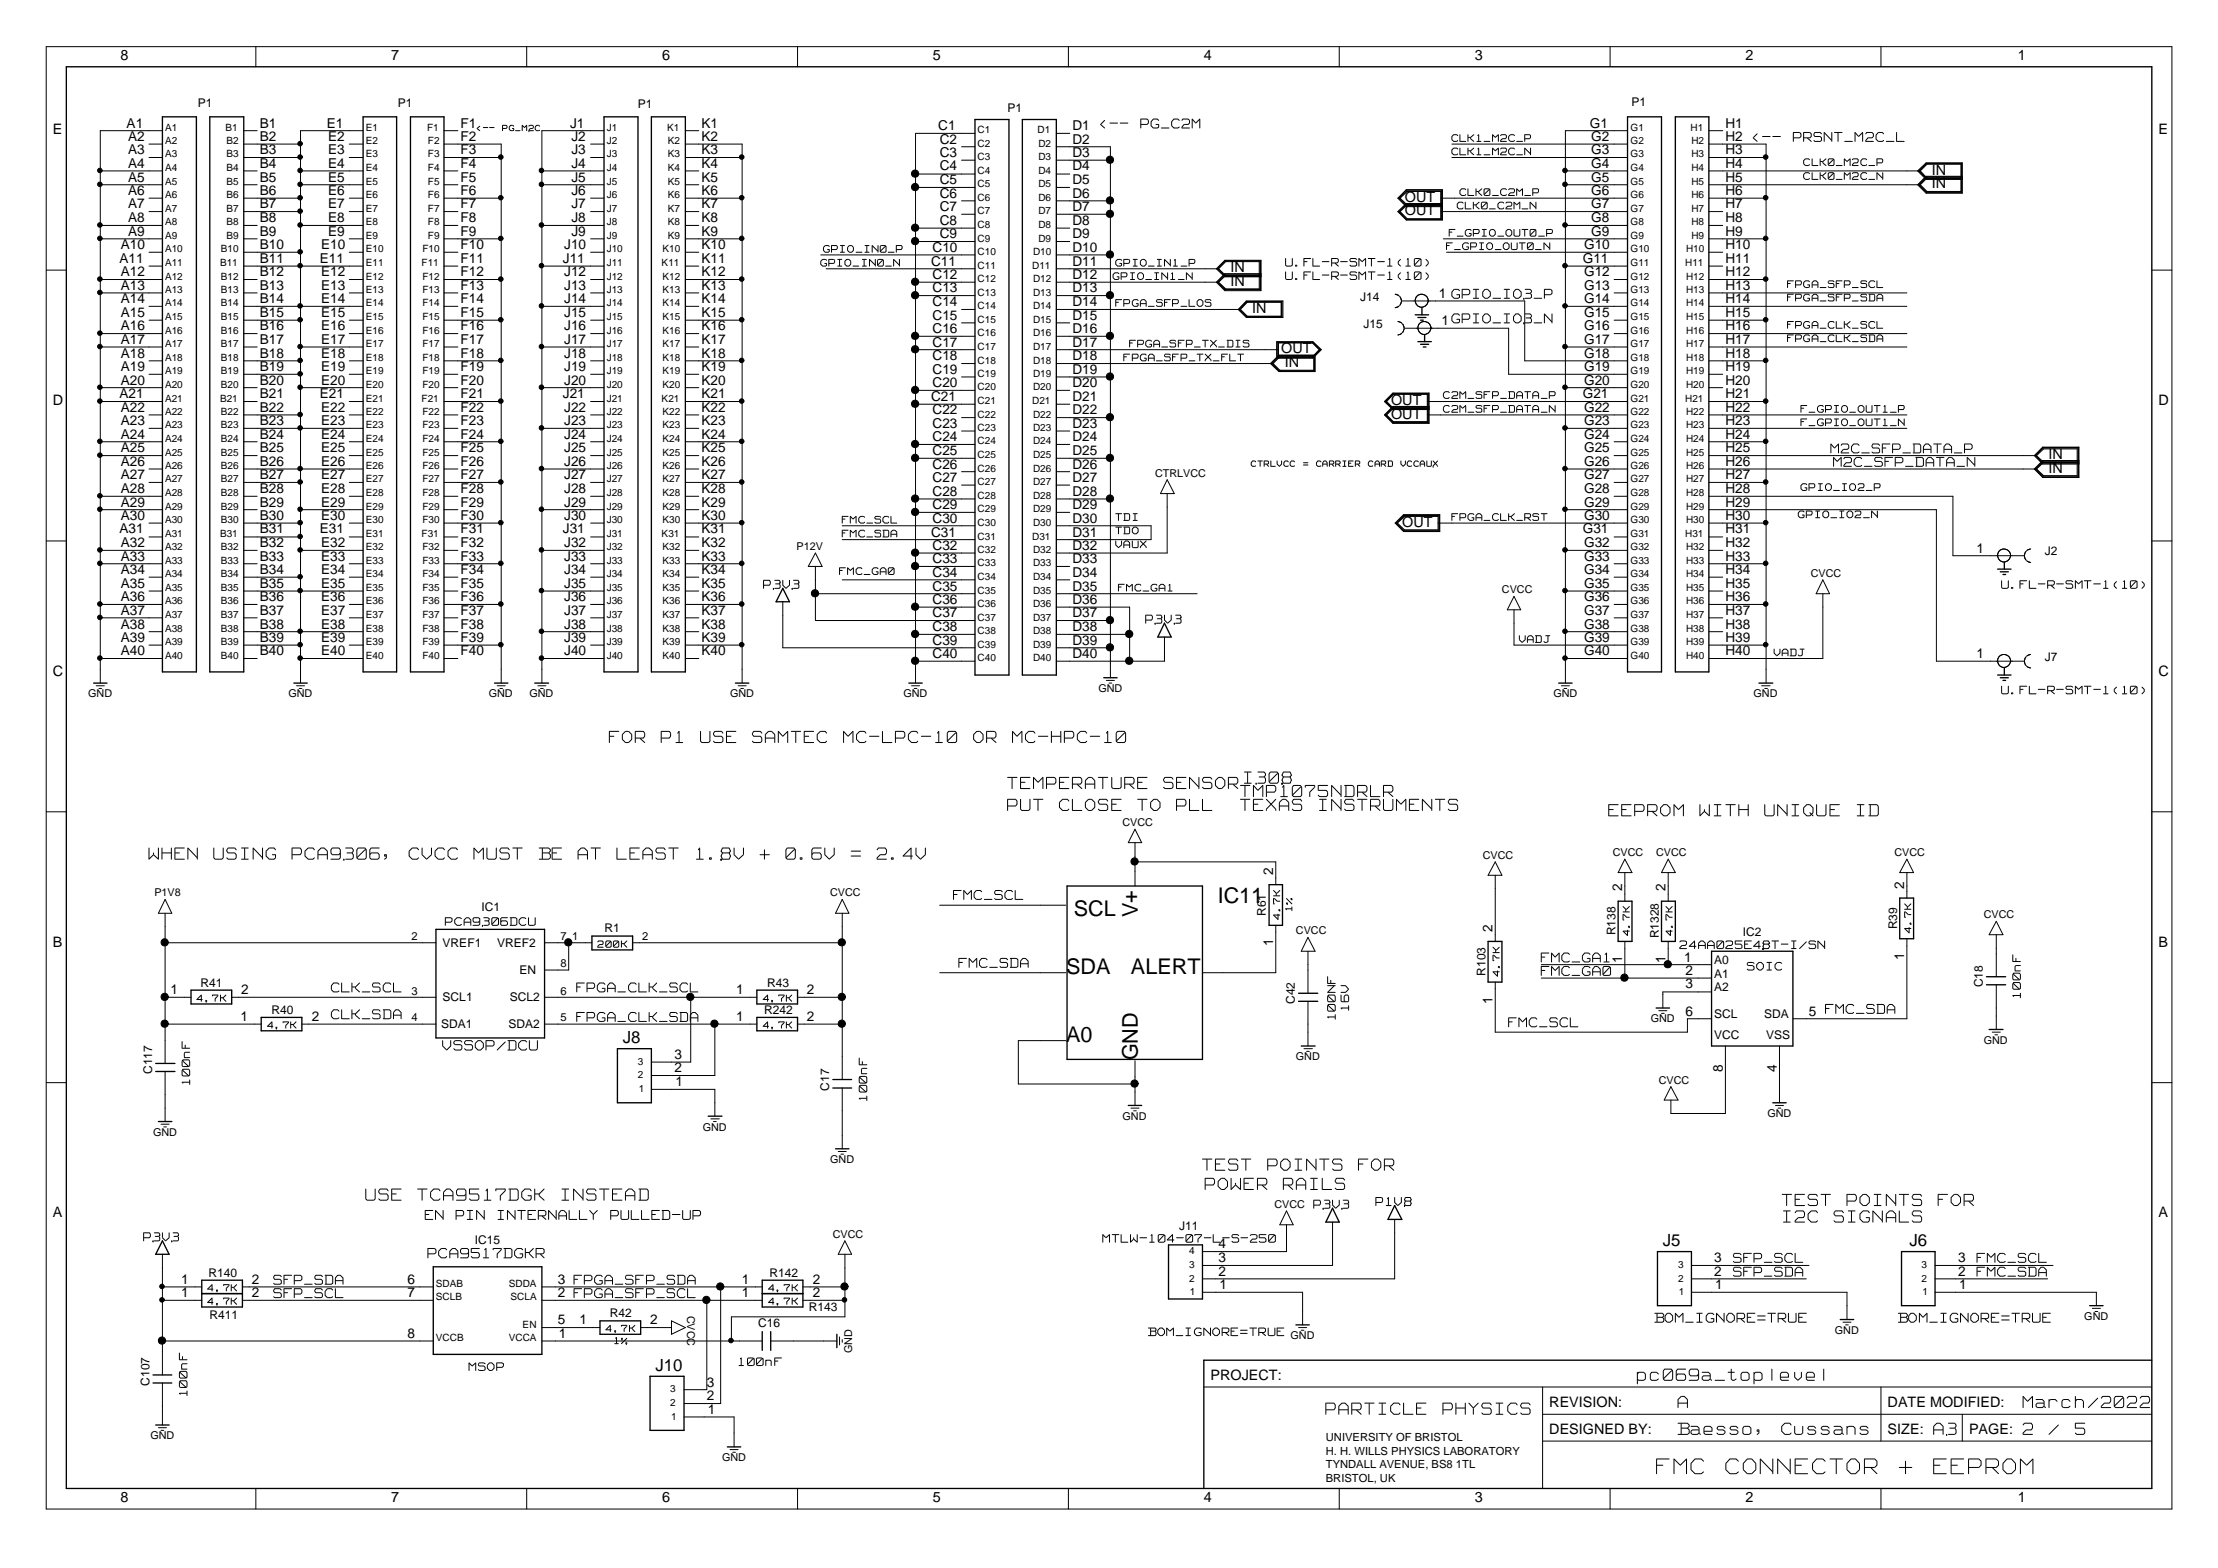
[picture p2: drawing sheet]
<svg xmlns="http://www.w3.org/2000/svg" width="420mm" height="297mm" viewBox="0 0 420 297" stroke-linecap="round" stroke-linejoin="round" font-family="sans-serif">
<defs><g id="words">
<g font-size="5.5" fill="#fff">
<text x="313.8" y="279.7">FMC CONNECTOR</text>
<text x="358.9" y="279.7">+ EEPROM</text>
</g>
<g font-size="4.2" fill="#fff">
<text x="115.4" y="141.1">FOR P1 USE SAMTEC</text>
<text x="159.6" y="141.1">MC-LPC-10</text>
<text x="184.2" y="141.1">OR MC-HPC-10</text>
<text x="190.9" y="149.8">TEMPERATURE</text>
<text x="220.3" y="149.8">SENSOR I308</text>
<text x="190.9" y="154">PUT CLOSE TO PLL</text>
<text x="235" y="154">TEXAS INSTRUMENTS</text>
<text x="235" y="151.3">TMP1075NDRLR</text>
<text x="304.7" y="155">EEPROM</text>
<text x="321.9" y="155">WITH UNIQUE</text>
<text x="351.4" y="155">ID</text>
<text x="28.2" y="163.2">WHEN USING PCA9306,</text>
<text x="77.3" y="163.2">CVCC MUST BE AT LEAST 1.8V + 0.6V = 2.4V</text>
<text x="69.3" y="227.8">USE TCA9517DGK</text>
<text x="106.1" y="227.8">INSTEAD</text>
<text x="227.8" y="222.1">TEST POINTS</text>
<text x="228.3" y="225.8">POWER RAILS</text>
<text x="257.3" y="222.1">FOR</text>
<text x="337.6" y="228.8">TEST POINTS</text>
<text x="337.9" y="231.9">I2C SIGNALS</text>
<text x="367.1" y="228.8">FOR</text>
<text x="310.2" y="261.9">pc069a_toplevel</text>
<text x="251.2" y="268.3">PARTICLE</text>
<text x="273.3" y="268.3">PHYSICS</text>
<text x="317.9" y="267.1">A</text>
<text x="383.2" y="267.1">March/2022</text>
<text x="317.9" y="272.2">Baesso,</text>
<text x="337.5" y="272.2">Cussans</text>
<text x="366.3" y="272.2">A3</text>
<text x="383.2" y="272.2">2 / 5</text>
</g>
<g font-size="4.1">
<text x="203.4" y="173.6">SCL</text>
<text x="215.5" y="173.8" transform="rotate(-90 215.5 173.8)">V+</text>
<text x="230.7" y="171.1">IC11</text>
<text x="202" y="184.6">SDA</text>
<text x="214.2" y="184.6">ALERT</text>
<text x="202" y="197.4">A0</text>
<text x="215.5" y="200.9" transform="rotate(-90 215.5 200.9)">GND</text>
</g>
<g font-size="3.4" fill="#fff">
<text x="208.5" y="24.6">&lt;--</text>
<text x="216.3" y="24.6">PG_C2M</text>
<text x="332.1" y="27.1">&lt;--</text>
<text x="339.9" y="27.1">PRSNT_M2C_L</text>
<text x="275" y="56.8">GPIO_IO3_P</text>
<text x="275" y="61.5">GPIO_IO3_N</text>
<text x="346.8" y="86.1">M2C_SFP_DATA_P</text>
<text x="347.3" y="88.7">M2C_SFP_DATA_N</text>
<text x="180.6" y="170.7">FMC_SCL</text>
<text x="181.6" y="183.6">FMC_SDA</text>
<text x="292" y="185.1">FMC_GA0</text>
<text x="292" y="182.6">FMC_GA1</text>
<text x="62.8" y="188.2">CLK_SCL</text>
<text x="109.3" y="188.2">FPGA_CLK_SCL</text>
<text x="62.8" y="193.3">CLK_SDA</text>
<text x="109.3" y="193.8">FPGA_CLK_SDA</text>
<text x="285.8" y="194.9">FMC_SCL</text>
<text x="345.8" y="192.3">FMC_SDA</text>
<text x="83.9" y="199.1">VSSOP/DCU</text>
<text x="80.6" y="231.3">EN PIN</text>
<text x="94.2" y="231.3">INTERNALLY</text>
<text x="115.6" y="231.3">PULLED-UP</text>
<text x="81.1" y="238.5">PCA9517DGKR</text>
<text x="328.4" y="239.5">SFP_SCL</text>
<text x="374.5" y="239.5">FMC_SCL</text>
<text x="51.8" y="243.6">SFP_SDA</text>
<text x="108.7" y="243.6">FPGA_SFP_SDA</text>
<text x="328.4" y="242.1">SFP_SDA</text>
<text x="374.5" y="242.1">FMC_SDA</text>
<text x="51.8" y="246.2">SFP_SCL</text>
<text x="108.7" y="246.2">FPGA_SFP_SCL</text>
<text x="313.5" y="250.8">BOM_IGNORE=TRUE</text>
<text x="359.6" y="250.8">BOM_IGNORE=TRUE</text>
</g>
<g font-size="3.2">
<text x="118" y="197.6">J8</text>
<text x="315" y="236.1">J5</text>
<text x="361.7" y="236.1">J6</text>
<text x="124.2" y="259.7">J10</text>
</g>
<g font-size="3" fill="#fff">
<text x="144.6" y="111.7">P3V3</text>
<text x="217" y="118.3">P3V3</text>
<text x="248.9" y="229.1">P3V3</text>
<text x="260.6" y="228.6">P1V8</text>
<text x="27.2" y="235.3">P3V3</text>
</g>
<g font-size="2.9" fill="#fff">
<text x="243.5" y="53.2">U.FL-R-SMT-1(10)</text>
<text x="243.5" y="50.7">U.FL-R-SMT-1(10)</text>
<text x="379.2" y="111.7">U.FL-R-SMT-1(10)</text>
<text x="379.2" y="131.7">U.FL-R-SMT-1(10)</text>
<text x="84.4" y="175.5">PCA9306DCU</text>
<text x="318.2" y="180">24AA025E48T-I/SN</text>
<text x="331" y="184">SOIC</text>
<text x="208.9" y="235.6">MTLW-104-07-L-S-250</text>
<text x="217.5" y="253.3">BOM_IGNORE=TRUE</text>
<text x="88.8" y="259.9">MSOP</text>
<text x="140" y="258.9">100nF</text>
</g>
<g font-size="2.8" fill="#fff">
<text x="382.7" y="189" transform="rotate(-90 382.7 189)">100nF</text>
<text x="35.9" y="205.4" transform="rotate(-90 35.9 205.4)">100nF</text>
</g>
<g font-size="2.7">
<text x="22.8" y="11.3">8</text>
<text x="74.1" y="11.3">7</text>
<text x="125.4" y="11.3">6</text>
<text x="176.7" y="11.3">5</text>
<text x="228" y="11.3">4</text>
<text x="279.3" y="11.3">3</text>
<text x="330.7" y="11.3">2</text>
<text x="382.2" y="11.3">1</text>
<text x="10" y="25.4">E</text>
<text x="408.9" y="25.4">E</text>
<text x="366" y="35.7">IN</text>
<text x="366" y="33.1">IN</text>
<text x="266.1" y="40.8">OUT</text>
<text x="266.1" y="38.2">OUT</text>
<text x="233.1" y="51.6">IN</text>
<text x="233.1" y="54.1">IN</text>
<text x="237.2" y="59.3">IN</text>
<text x="242.7" y="66.9">OUT</text>
<text x="243.4" y="69.5">IN</text>
<text x="10" y="76.7">D</text>
<text x="263.5" y="76.7">OUT</text>
<text x="408.9" y="76.7">D</text>
<text x="263.5" y="79.3">OUT</text>
<text x="388.1" y="89.5">IN</text>
<text x="388.1" y="87">IN</text>
<text x="265.6" y="99.8">OUT</text>
<text x="10" y="128">C</text>
<text x="408.9" y="128">C</text>
<text x="10" y="179.4">B</text>
<text x="408.9" y="179.4">B</text>
<text x="10" y="230.6">A</text>
<text x="408.9" y="230.6">A</text>
<text x="229.3" y="261.4">PROJECT:</text>
<text x="293.5" y="266.6">REVISION:</text>
<text x="357.6" y="266.6">DATE MODIFIED:</text>
<text x="293.5" y="271.6">DESIGNED BY:</text>
<text x="357.6" y="271.6">SIZE:</text>
<text x="373" y="271.6">PAGE:</text>
<text x="22.8" y="284.5">8</text>
<text x="74.1" y="284.5">7</text>
<text x="125.4" y="284.5">6</text>
<text x="176.7" y="284.5">5</text>
<text x="228" y="284.5">4</text>
<text x="279.3" y="284.5">3</text>
<text x="330.7" y="284.5">2</text>
<text x="382.2" y="284.5">1</text>
</g>
<g font-size="2.6">
<text x="24" y="24.2">A1</text>
<text x="24.2" y="29.2">A3</text>
<text x="24.2" y="26.7">A2</text>
<text x="49.2" y="24.2">B1</text>
<text x="49.2" y="29.2">B3</text>
<text x="49.2" y="26.7">B2</text>
<text x="61.9" y="24.2">E1</text>
<text x="62.2" y="29.2">E3</text>
<text x="62.2" y="26.7">E2</text>
<text x="87.2" y="29.2">F3</text>
<text x="87.2" y="26.7">F2</text>
<text x="87.2" y="24.2">F1</text>
<text x="108" y="24.2">J1</text>
<text x="108.2" y="29.2">J3</text>
<text x="108.2" y="26.7">J2</text>
<text x="132.9" y="29.2">K3</text>
<text x="132.9" y="26.7">K2</text>
<text x="132.9" y="24.2">K1</text>
<text x="177.7" y="24.7">C1</text>
<text x="178" y="29.8">C3</text>
<text x="178" y="27.2">C2</text>
<text x="203.1" y="27.2">D2</text>
<text x="203.1" y="24.7">D1</text>
<text x="203.1" y="29.8">D3</text>
<text x="301.2" y="24.2">G1</text>
<text x="301.4" y="26.7">G2</text>
<text x="301.4" y="29.2">G3</text>
<text x="326.8" y="29.2">H3</text>
<text x="326.8" y="26.7">H2</text>
<text x="326.8" y="24.2">H1</text>
<text x="24.2" y="34.4">A5</text>
<text x="24.2" y="31.8">A4</text>
<text x="49.2" y="31.8">B4</text>
<text x="49.2" y="34.4">B5</text>
<text x="62.2" y="34.4">E5</text>
<text x="62.2" y="31.8">E4</text>
<text x="87.2" y="34.4">F5</text>
<text x="87.2" y="31.8">F4</text>
<text x="108.2" y="34.4">J5</text>
<text x="108.2" y="31.8">J4</text>
<text x="132.9" y="31.8">K4</text>
<text x="132.9" y="34.4">K5</text>
<text x="178" y="34.9">C5</text>
<text x="178" y="32.3">C4</text>
<text x="203.1" y="32.3">D4</text>
<text x="203.1" y="34.9">D5</text>
<text x="301.4" y="31.8">G4</text>
<text x="301.4" y="34.4">G5</text>
<text x="326.8" y="31.8">H4</text>
<text x="326.8" y="34.4">H5</text>
<text x="24.2" y="39.5">A7</text>
<text x="24.2" y="36.9">A6</text>
<text x="49.2" y="39.5">B7</text>
<text x="49.2" y="36.9">B6</text>
<text x="62.2" y="39.5">E7</text>
<text x="62.2" y="36.9">E6</text>
<text x="87.2" y="36.9">F6</text>
<text x="87.2" y="39.5">F7</text>
<text x="108.2" y="39.5">J7</text>
<text x="108.2" y="36.9">J6</text>
<text x="132.9" y="36.9">K6</text>
<text x="132.9" y="39.5">K7</text>
<text x="178" y="40">C7</text>
<text x="178" y="37.5">C6</text>
<text x="203.1" y="40">D7</text>
<text x="203.1" y="37.5">D6</text>
<text x="301.4" y="39.5">G7</text>
<text x="301.4" y="36.9">G6</text>
<text x="326.8" y="36.9">H6</text>
<text x="326.8" y="39.5">H7</text>
<text x="22.9" y="47.2">A10</text>
<text x="24.2" y="44.7">A9</text>
<text x="24.2" y="42.1">A8</text>
<text x="49.2" y="47.2">B10</text>
<text x="49.2" y="42.1">B8</text>
<text x="49.2" y="44.7">B9</text>
<text x="60.8" y="47.2">E10</text>
<text x="62.2" y="44.7">E9</text>
<text x="62.2" y="42.1">E8</text>
<text x="87.2" y="47.2">F10</text>
<text x="87.2" y="44.7">F9</text>
<text x="87.2" y="42.1">F8</text>
<text x="106.9" y="47.2">J10</text>
<text x="108.2" y="44.7">J9</text>
<text x="108.2" y="42.1">J8</text>
<text x="132.9" y="47.2">K10</text>
<text x="132.9" y="42.1">K8</text>
<text x="132.9" y="44.7">K9</text>
<text x="176.6" y="47.7">C10</text>
<text x="178" y="45.2">C9</text>
<text x="178" y="42.6">C8</text>
<text x="203.1" y="47.7">D10</text>
<text x="203.1" y="45.2">D9</text>
<text x="203.1" y="42.6">D8</text>
<text x="300.1" y="47.2">G10</text>
<text x="301.4" y="44.7">G9</text>
<text x="301.4" y="42.1">G8</text>
<text x="326.8" y="44.7">H9</text>
<text x="326.8" y="47.2">H10</text>
<text x="326.8" y="42.1">H8</text>
<text x="22.6" y="49.7">A11</text>
<text x="22.9" y="52.4">A12</text>
<text x="49.2" y="52.4">B12</text>
<text x="49.2" y="49.7">B11</text>
<text x="60.6" y="49.7">E11</text>
<text x="60.8" y="52.4">E12</text>
<text x="87.2" y="52.4">F12</text>
<text x="87.2" y="49.7">F11</text>
<text x="106.6" y="49.7">J11</text>
<text x="106.9" y="52.4">J12</text>
<text x="132.9" y="52.4">K12</text>
<text x="132.9" y="49.7">K11</text>
<text x="176.4" y="50.3">C11</text>
<text x="176.6" y="52.9">C12</text>
<text x="203.1" y="52.9">D12</text>
<text x="203.1" y="50.3">D11</text>
<text x="299.8" y="49.7">G11</text>
<text x="300.1" y="52.4">G12</text>
<text x="326.8" y="52.4">H12</text>
<text x="326.8" y="49.7">H11</text>
<text x="22.9" y="57.4">A14</text>
<text x="22.9" y="54.9">A13</text>
<text x="49.2" y="57.4">B14</text>
<text x="49.2" y="54.9">B13</text>
<text x="60.8" y="57.4">E14</text>
<text x="60.8" y="54.9">E13</text>
<text x="87.2" y="54.9">F13</text>
<text x="87.2" y="57.4">F14</text>
<text x="106.9" y="54.9">J13</text>
<text x="106.9" y="57.4">J14</text>
<text x="132.9" y="54.9">K13</text>
<text x="132.9" y="57.4">K14</text>
<text x="176.6" y="55.4">C13</text>
<text x="176.6" y="57.9">C14</text>
<text x="203.1" y="57.9">D14</text>
<text x="203.1" y="55.4">D13</text>
<text x="272.6" y="56.4">1</text>
<text x="300.1" y="57.4">G14</text>
<text x="300.1" y="54.9">G13</text>
<text x="326.8" y="57.4">H14</text>
<text x="326.8" y="54.9">H13</text>
<text x="22.9" y="65.1">A17</text>
<text x="22.9" y="62.6">A16</text>
<text x="22.9" y="60.1">A15</text>
<text x="49.2" y="65.1">B17</text>
<text x="49.2" y="62.6">B16</text>
<text x="49.2" y="60.1">B15</text>
<text x="60.8" y="65.1">E17</text>
<text x="60.8" y="60.1">E15</text>
<text x="60.8" y="62.6">E16</text>
<text x="87.2" y="65.1">F17</text>
<text x="87.2" y="60.1">F15</text>
<text x="87.2" y="62.6">F16</text>
<text x="106.9" y="65.1">J17</text>
<text x="106.9" y="62.6">J16</text>
<text x="106.9" y="60.1">J15</text>
<text x="132.9" y="65.1">K17</text>
<text x="132.9" y="62.6">K16</text>
<text x="132.9" y="60.1">K15</text>
<text x="176.6" y="63.1">C16</text>
<text x="176.6" y="60.6">C15</text>
<text x="176.6" y="65.7">C17</text>
<text x="203.1" y="65.7">D17</text>
<text x="203.1" y="60.6">D15</text>
<text x="203.1" y="63.1">D16</text>
<text x="273.1" y="61.6">1</text>
<text x="300.1" y="62.6">G16</text>
<text x="300.1" y="60.1">G15</text>
<text x="300.1" y="65.1">G17</text>
<text x="326.8" y="65.1">H17</text>
<text x="326.8" y="60.1">H15</text>
<text x="326.8" y="62.6">H16</text>
<text x="22.9" y="70.3">A19</text>
<text x="22.9" y="67.8">A18</text>
<text x="49.2" y="67.8">B18</text>
<text x="49.2" y="70.3">B19</text>
<text x="60.8" y="70.3">E19</text>
<text x="60.8" y="67.8">E18</text>
<text x="87.2" y="67.8">F18</text>
<text x="87.2" y="70.3">F19</text>
<text x="106.9" y="70.3">J19</text>
<text x="106.9" y="67.8">J18</text>
<text x="132.9" y="67.8">K18</text>
<text x="132.9" y="70.3">K19</text>
<text x="176.6" y="68.3">C18</text>
<text x="176.6" y="70.8">C19</text>
<text x="203.1" y="68.3">D18</text>
<text x="203.1" y="70.8">D19</text>
<text x="300.1" y="70.3">G19</text>
<text x="300.1" y="67.8">G18</text>
<text x="326.8" y="67.8">H18</text>
<text x="326.8" y="70.3">H19</text>
<text x="22.6" y="75.4">A21</text>
<text x="22.9" y="72.8">A20</text>
<text x="49.2" y="75.4">B21</text>
<text x="49.2" y="72.8">B20</text>
<text x="60.6" y="75.4">E21</text>
<text x="60.8" y="72.8">E20</text>
<text x="87.2" y="75.4">F21</text>
<text x="87.2" y="72.8">F20</text>
<text x="106.6" y="75.4">J21</text>
<text x="106.9" y="72.8">J20</text>
<text x="132.9" y="75.4">K21</text>
<text x="132.9" y="72.8">K20</text>
<text x="176.4" y="76">C21</text>
<text x="176.6" y="73.4">C20</text>
<text x="203.1" y="76">D21</text>
<text x="203.1" y="73.4">D20</text>
<text x="299.8" y="75.4">G21</text>
<text x="300.1" y="72.8">G20</text>
<text x="326.8" y="75.4">H21</text>
<text x="326.8" y="72.8">H20</text>
<text x="22.9" y="83.1">A24</text>
<text x="22.9" y="80.6">A23</text>
<text x="22.9" y="78">A22</text>
<text x="49.2" y="83.1">B24</text>
<text x="49.2" y="80.6">B23</text>
<text x="49.2" y="78">B22</text>
<text x="60.8" y="83.1">E24</text>
<text x="60.8" y="78">E22</text>
<text x="60.8" y="80.6">E23</text>
<text x="87.2" y="83.1">F24</text>
<text x="87.2" y="80.6">F23</text>
<text x="87.2" y="78">F22</text>
<text x="106.9" y="83.1">J24</text>
<text x="106.9" y="80.6">J23</text>
<text x="106.9" y="78">J22</text>
<text x="132.9" y="83.1">K24</text>
<text x="132.9" y="80.6">K23</text>
<text x="132.9" y="78">K22</text>
<text x="176.6" y="83.6">C24</text>
<text x="176.6" y="81.1">C23</text>
<text x="176.6" y="78.5">C22</text>
<text x="203.1" y="78.5">D22</text>
<text x="203.1" y="81.1">D23</text>
<text x="203.1" y="83.6">D24</text>
<text x="300.1" y="80.6">G23</text>
<text x="300.1" y="83.1">G24</text>
<text x="300.1" y="78">G22</text>
<text x="326.8" y="83.1">H24</text>
<text x="326.8" y="78">H22</text>
<text x="326.8" y="80.6">H23</text>
<text x="22.9" y="88.3">A26</text>
<text x="22.9" y="85.7">A25</text>
<text x="49.2" y="85.7">B25</text>
<text x="49.2" y="88.3">B26</text>
<text x="60.8" y="88.3">E26</text>
<text x="60.8" y="85.7">E25</text>
<text x="87.2" y="88.3">F26</text>
<text x="87.2" y="85.7">F25</text>
<text x="106.9" y="85.7">J25</text>
<text x="106.9" y="88.3">J26</text>
<text x="132.9" y="85.7">K25</text>
<text x="132.9" y="88.3">K26</text>
<text x="176.6" y="88.8">C26</text>
<text x="176.6" y="86.2">C25</text>
<text x="203.1" y="88.8">D26</text>
<text x="203.1" y="86.2">D25</text>
<text x="300.1" y="85.7">G25</text>
<text x="300.1" y="88.3">G26</text>
<text x="326.8" y="85.7">H25</text>
<text x="326.8" y="88.3">H26</text>
<text x="22.9" y="96">A29</text>
<text x="22.9" y="93.4">A28</text>
<text x="22.9" y="90.8">A27</text>
<text x="49.2" y="96">B29</text>
<text x="49.2" y="93.4">B28</text>
<text x="49.2" y="90.8">B27</text>
<text x="60.8" y="90.8">E27</text>
<text x="60.8" y="93.4">E28</text>
<text x="60.8" y="96">E29</text>
<text x="87.2" y="96">F29</text>
<text x="87.2" y="90.8">F27</text>
<text x="87.2" y="93.4">F28</text>
<text x="106.9" y="90.8">J27</text>
<text x="106.9" y="96">J29</text>
<text x="106.9" y="93.4">J28</text>
<text x="132.9" y="96">K29</text>
<text x="132.9" y="93.4">K28</text>
<text x="132.9" y="90.8">K27</text>
<text x="176.6" y="91.3">C27</text>
<text x="176.6" y="93.9">C28</text>
<text x="203.1" y="91.3">D27</text>
<text x="203.1" y="93.9">D28</text>
<text x="300.1" y="93.4">G28</text>
<text x="300.1" y="90.8">G27</text>
<text x="300.1" y="96">G29</text>
<text x="326.8" y="93.4">H28</text>
<text x="326.8" y="90.8">H27</text>
<text x="326.8" y="96">H29</text>
<text x="22.6" y="101">A31</text>
<text x="22.9" y="98.5">A30</text>
<text x="49.2" y="101">B31</text>
<text x="49.2" y="98.5">B30</text>
<text x="60.6" y="101">E31</text>
<text x="60.8" y="98.5">E30</text>
<text x="87.2" y="101">F31</text>
<text x="87.2" y="98.5">F30</text>
<text x="106.6" y="101">J31</text>
<text x="106.9" y="98.5">J30</text>
<text x="132.9" y="98.5">K30</text>
<text x="132.9" y="101">K31</text>
<text x="176.4" y="101.6">C31</text>
<text x="176.6" y="99">C30</text>
<text x="176.6" y="96.5">C29</text>
<text x="203.1" y="96.5">D29</text>
<text x="203.1" y="101.6">D31</text>
<text x="203.1" y="99">D30</text>
<text x="299.8" y="101">G31</text>
<text x="300.1" y="98.5">G30</text>
<text x="326.8" y="98.5">H30</text>
<text x="326.8" y="101">H31</text>
<text x="22.9" y="106.2">A33</text>
<text x="22.9" y="103.7">A32</text>
<text x="49.2" y="103.7">B32</text>
<text x="49.2" y="106.2">B33</text>
<text x="60.8" y="106.2">E33</text>
<text x="60.8" y="103.7">E32</text>
<text x="87.2" y="106.2">F33</text>
<text x="87.2" y="103.7">F32</text>
<text x="106.9" y="106.2">J33</text>
<text x="106.9" y="103.7">J32</text>
<text x="132.9" y="106.2">K33</text>
<text x="132.9" y="103.7">K32</text>
<text x="176.6" y="106.7">C33</text>
<text x="176.6" y="104.2">C32</text>
<text x="203.1" y="104.2">D32</text>
<text x="203.1" y="106.7">D33</text>
<text x="300.1" y="106.2">G33</text>
<text x="300.1" y="103.7">G32</text>
<text x="326.8" y="106.2">H33</text>
<text x="326.8" y="103.7">H32</text>
<text x="374.4" y="104.7">1</text>
<text x="22.9" y="113.9">A36</text>
<text x="22.9" y="108.7">A34</text>
<text x="22.9" y="111.4">A35</text>
<text x="49.2" y="113.9">B36</text>
<text x="49.2" y="111.4">B35</text>
<text x="49.2" y="108.7">B34</text>
<text x="60.8" y="113.9">E36</text>
<text x="60.8" y="111.4">E35</text>
<text x="60.8" y="108.7">E34</text>
<text x="87.2" y="113.9">F36</text>
<text x="87.2" y="111.4">F35</text>
<text x="87.2" y="108.7">F34</text>
<text x="106.9" y="113.9">J36</text>
<text x="106.9" y="111.4">J35</text>
<text x="106.9" y="108.7">J34</text>
<text x="132.9" y="113.9">K36</text>
<text x="132.9" y="111.4">K35</text>
<text x="132.9" y="108.7">K34</text>
<text x="176.6" y="111.9">C35</text>
<text x="176.6" y="109.3">C34</text>
<text x="203.1" y="109.3">D34</text>
<text x="203.1" y="111.9">D35</text>
<text x="300.1" y="111.4">G35</text>
<text x="300.1" y="113.9">G36</text>
<text x="300.1" y="108.7">G34</text>
<text x="326.8" y="111.4">H35</text>
<text x="326.8" y="113.9">H36</text>
<text x="326.8" y="108.7">H34</text>
<text x="22.9" y="119.1">A38</text>
<text x="22.9" y="116.5">A37</text>
<text x="49.2" y="119.1">B38</text>
<text x="49.2" y="116.5">B37</text>
<text x="60.8" y="119.1">E38</text>
<text x="60.8" y="116.5">E37</text>
<text x="87.2" y="119.1">F38</text>
<text x="87.2" y="116.5">F37</text>
<text x="106.9" y="119.1">J38</text>
<text x="106.9" y="116.5">J37</text>
<text x="132.9" y="119.1">K38</text>
<text x="132.9" y="116.5">K37</text>
<text x="176.6" y="119.6">C38</text>
<text x="176.6" y="114.4">C36</text>
<text x="176.6" y="117">C37</text>
<text x="203.1" y="117">D37</text>
<text x="203.1" y="114.4">D36</text>
<text x="203.1" y="119.6">D38</text>
<text x="300.1" y="119.1">G38</text>
<text x="300.1" y="116.5">G37</text>
<text x="326.8" y="116.5">H37</text>
<text x="326.8" y="119.1">H38</text>
<text x="22.9" y="124.2">A40</text>
<text x="22.9" y="121.6">A39</text>
<text x="49.2" y="124.2">B40</text>
<text x="49.2" y="121.6">B39</text>
<text x="60.8" y="124.2">E40</text>
<text x="60.8" y="121.6">E39</text>
<text x="87.2" y="124.2">F40</text>
<text x="87.2" y="121.6">F39</text>
<text x="106.9" y="124.2">J40</text>
<text x="106.9" y="121.6">J39</text>
<text x="132.9" y="121.6">K39</text>
<text x="132.9" y="124.2">K40</text>
<text x="176.6" y="124.7">C40</text>
<text x="176.6" y="122.1">C39</text>
<text x="203.1" y="122.1">D39</text>
<text x="203.1" y="124.7">D40</text>
<text x="300.1" y="124.2">G40</text>
<text x="300.1" y="121.6">G39</text>
<text x="326.8" y="124.2">H40</text>
<text x="326.8" y="121.6">H39</text>
<text x="374.4" y="124.7">1</text>
<text x="241.2" y="165.8" transform="rotate(-90 241.2 165.8)">2</text>
<text x="307.3" y="168.9" transform="rotate(-90 307.3 168.9)">2</text>
<text x="315.5" y="168.9" transform="rotate(-90 315.5 168.9)">2</text>
<text x="360.7" y="168.4" transform="rotate(-90 360.7 168.4)">2</text>
<text x="241.2" y="179.3" transform="rotate(-90 241.2 179.3)">1</text>
<text x="282.7" y="176.6" transform="rotate(-90 282.7 176.6)">2</text>
<text x="307.3" y="182.4" transform="rotate(-90 307.3 182.4)">1</text>
<text x="315.5" y="182.4" transform="rotate(-90 315.5 182.4)">1</text>
<text x="319.1" y="182.2">1</text>
<text x="319.3" y="184.7">2</text>
<text x="360.7" y="181.9" transform="rotate(-90 360.7 181.9)">1</text>
<text x="32.3" y="188.3">1</text>
<text x="45.7" y="188.3">2</text>
<text x="139.5" y="188.3">1</text>
<text x="152.9" y="188.3">2</text>
<text x="282.7" y="190.1" transform="rotate(-90 282.7 190.1)">1</text>
<text x="319.3" y="187.2">3</text>
<text x="45.6" y="193.4">1</text>
<text x="59" y="193.4">2</text>
<text x="139.5" y="193.4">1</text>
<text x="152.9" y="193.4">2</text>
<text x="319.3" y="192.4">6</text>
<text x="342.7" y="192.4">5</text>
<text x="127.8" y="203.1">2</text>
<text x="127.8" y="200.6">3</text>
<text x="326.3" y="203.1" transform="rotate(-90 326.3 203.1)">8</text>
<text x="336.6" y="203.1" transform="rotate(-90 336.6 203.1)">4</text>
<text x="128" y="205.8">1</text>
<text x="230.8" y="236.5">4</text>
<text x="230.8" y="239">3</text>
<text x="324.7" y="239">3</text>
<text x="371" y="239">3</text>
<text x="34.3" y="245.7">1</text>
<text x="34.3" y="243.2">1</text>
<text x="47.7" y="245.7">2</text>
<text x="47.7" y="243.2">2</text>
<text x="77.2" y="243.2">6</text>
<text x="77.2" y="245.7">7</text>
<text x="105.7" y="243.2">3</text>
<text x="105.7" y="245.7">2</text>
<text x="140.5" y="245.7">1</text>
<text x="140.5" y="243.2">1</text>
<text x="154" y="245.7">2</text>
<text x="154" y="243.2">2</text>
<text x="230.8" y="241.7">2</text>
<text x="231" y="244.2">1</text>
<text x="324.7" y="241.7">2</text>
<text x="324.9" y="244.2">1</text>
<text x="371" y="241.7">2</text>
<text x="371.1" y="244.2">1</text>
<text x="105.7" y="250.9">5</text>
<text x="109.8" y="250.9">1</text>
<text x="123.1" y="250.9">2</text>
<text x="77.2" y="253.4">8</text>
<text x="105.9" y="253.4">1</text>
<text x="133.9" y="262.7">3</text>
<text x="133.9" y="265.3">2</text>
<text x="134.1" y="267.8">1</text>
</g>
<g font-size="2.6" fill="#fff">
<text x="275" y="27">CLK1_M2C_P</text>
<text x="275" y="29.5">CLK1_M2C_N</text>
<text x="341.7" y="34.2">CLK0_M2C_N</text>
<text x="341.7" y="31.5">CLK0_M2C_P</text>
<text x="276" y="39.7">CLK0_C2M_N</text>
<text x="276.6" y="37.2">CLK0_C2M_P</text>
<text x="156" y="48">GPIO_IN0_P</text>
<text x="274" y="47.4">F_GPIO_OUT0_N</text>
<text x="274.5" y="44.9">F_GPIO_OUT0_P</text>
<text x="155.5" y="50.6">GPIO_IN0_N</text>
<text x="210.9" y="53.1">GPIO_IN1_N</text>
<text x="211.4" y="50.6">GPIO_IN1_P</text>
<text x="211.4" y="58.2">FPGA_SFP_LOS</text>
<text x="338.6" y="57.2">FPGA_SFP_SDA</text>
<text x="338.6" y="54.6">FPGA_SFP_SCL</text>
<text x="214" y="65.9">FPGA_SFP_TX_DIS</text>
<text x="338.6" y="64.9">FPGA_CLK_SDA</text>
<text x="338.6" y="62.3">FPGA_CLK_SCL</text>
<text x="212.9" y="68.5">FPGA_SFP_TX_FLT</text>
<text x="273.4" y="75.6">C2M_SFP_DATA_P</text>
<text x="273.4" y="78.3">C2M_SFP_DATA_N</text>
<text x="341.2" y="80.8">F_GPIO_OUT1_N</text>
<text x="341.2" y="78.3">F_GPIO_OUT1_P</text>
<text x="341.2" y="93.1">GPIO_IO2_P</text>
<text x="159.5" y="99.3">FMC_SCL</text>
<text x="159.5" y="101.9">FMC_SDA</text>
<text x="211.4" y="98.8">TDI</text>
<text x="211.4" y="101.3">TDO</text>
<text x="275" y="98.8">FPGA_CLK_RST</text>
<text x="340.6" y="98.2">GPIO_IO2_N</text>
<text x="211.4" y="103.9">VAUX</text>
<text x="159" y="109">FMC_GA0</text>
<text x="211.9" y="112.1">FMC_GA1</text>
<text x="287.8" y="121.9">VADJ</text>
<text x="336.1" y="124.4">VADJ</text>
</g>
<g font-size="2.5" fill="#fff">
<text x="255.2" y="191.4" transform="rotate(-90 255.2 191.4)">16V</text>
<text x="252.7" y="193.1" transform="rotate(-90 252.7 193.1)">100NF</text>
<text x="163.9" y="208.5" transform="rotate(-90 163.9 208.5)">100nF</text>
<text x="35.2" y="264.4" transform="rotate(-90 35.2 264.4)">100nF</text>
</g>
<g font-size="2.4" fill="#fff">
<text x="113.2" y="179.7">200K</text>
<text x="37.3" y="189.9">4.7K</text>
<text x="144.6" y="189.9">4.7K</text>
<text x="50.7" y="195">4.7K</text>
<text x="144.6" y="195">4.7K</text>
<text x="39.3" y="244.8">4.7K</text>
<text x="145.6" y="244.8">4.7K</text>
<text x="39.3" y="247.3">4.7K</text>
<text x="145.6" y="247.3">4.7K</text>
<text x="114.8" y="252.5">4.7K</text>
<text x="116.5" y="254.8">1%</text>
</g>
<g font-size="2.3">
<text x="37.5" y="20.3">P1</text>
<text x="75.4" y="20.3">P1</text>
<text x="120.9" y="20.5">P1</text>
<text x="190.9" y="21.3">P1</text>
<text x="309.1" y="20">P1</text>
<text x="257.7" y="56.9">J14</text>
<text x="258.3" y="62.1">J15</text>
<text x="387.4" y="105.2">J2</text>
<text x="387.4" y="125.2">J7</text>
<text x="91.2" y="172.7">IC1</text>
<text x="239.8" y="173.5" transform="rotate(-90 239.8 173.5)">R61</text>
<text x="83.9" y="179.4">VREF1</text>
<text x="94.2" y="179.4">VREF2</text>
<text x="114.5" y="176.6">R1</text>
<text x="306" y="177.2" transform="rotate(-90 306 177.2)">R138</text>
<text x="314.2" y="177.7" transform="rotate(-90 314.2 177.7)">R1328</text>
<text x="330.1" y="177.2">IC2</text>
<text x="359.4" y="176.1" transform="rotate(-90 359.4 176.1)">R39</text>
<text x="98.4" y="184.4">EN</text>
<text x="281.4" y="184.9" transform="rotate(-90 281.4 184.9)">R103</text>
<text x="324.7" y="185.2">A1</text>
<text x="324.7" y="182.7">A0</text>
<text x="38" y="186.9">R41</text>
<text x="83.9" y="189.6">SCL1</text>
<text x="96.6" y="189.6">SCL2</text>
<text x="145.3" y="186.9">R43</text>
<text x="245.3" y="190.2" transform="rotate(-90 245.3 190.2)">C42</text>
<text x="324.7" y="187.8">A2</text>
<text x="375.6" y="187.1" transform="rotate(-90 375.6 187.1)">C18</text>
<text x="51.4" y="192.1">R40</text>
<text x="83.6" y="194.7">SDA1</text>
<text x="96.3" y="194.7">SDA2</text>
<text x="144.7" y="192.1">R242</text>
<text x="324.7" y="196.8">VCC</text>
<text x="324.7" y="192.9">SCL</text>
<text x="334.2" y="192.9">SDA</text>
<text x="334.6" y="196.8">VSS</text>
<text x="28.8" y="203.5" transform="rotate(-90 28.8 203.5)">C117</text>
<text x="157.1" y="206.6" transform="rotate(-90 157.1 206.6)">C17</text>
<text x="223.4" y="233">J11</text>
<text x="89.9" y="235.6">IC15</text>
<text x="39.5" y="241.8">R140</text>
<text x="145.7" y="241.8">R142</text>
<text x="39.7" y="249.9">R411</text>
<text x="115.5" y="249.5">R42</text>
<text x="143.6" y="251.4">C16</text>
<text x="153.2" y="248.4">R143</text>
<text x="28.3" y="262.5" transform="rotate(-90 28.3 262.5)">C107</text>
</g>
<g font-size="2.3" fill="#fff">
<text x="242.3" y="174.2" transform="rotate(-90 242.3 174.2)">4.7K</text>
<text x="308.5" y="177.2" transform="rotate(-90 308.5 177.2)">4.7K</text>
<text x="316.6" y="177.2" transform="rotate(-90 316.6 177.2)">4.7K</text>
<text x="361.8" y="176.7" transform="rotate(-90 361.8 176.7)">4.7K</text>
<text x="283.8" y="184.9" transform="rotate(-90 283.8 184.9)">4.7K</text>
</g>
<g font-size="2.1">
<text x="77.9" y="178.1">2</text>
<text x="106.2" y="178.1">7</text>
<text x="108.4" y="178.1">1</text>
<text x="121.6" y="178.1">2</text>
<text x="106.2" y="183.3">8</text>
<text x="77.9" y="188.4">3</text>
<text x="106.2" y="188.4">6</text>
<text x="77.9" y="193.5">4</text>
<text x="106.2" y="193.5">5</text>
<text x="251.2" y="273">UNIVERSITY OF BRISTOL</text>
<text x="251.2" y="275.6">H. H. WILLS PHYSICS LABORATORY</text>
<text x="251.2" y="278.2">TYNDALL AVENUE, BS8 1TL</text>
<text x="251.2" y="280.7">BRISTOL, UK</text>
</g>
<g font-size="2" fill="#fff">
<text x="90.4" y="24.9">&lt;--</text>
<text x="95.1" y="24.9">PG_M2C</text>
<text x="237" y="88.5">CTRLVCC</text>
<text x="246.5" y="88.5">= CARRIER</text>
<text x="258.4" y="88.5">CARD</text>
<text x="264.3" y="88.5">VCCAUX</text>
</g>
<g font-size="2">
<text x="218.8" y="90.3">CTRLVCC</text>
<text x="150.9" y="104.2">P12V</text>
<text x="284.5" y="112.4">CVCC</text>
<text x="343" y="109.3">CVCC</text>
<text x="208.1" y="131.1">GND</text>
<text x="16.7" y="132.1">GND</text>
<text x="54.6" y="132.1">GND</text>
<text x="92.6" y="132.1">GND</text>
<text x="100.3" y="132.1">GND</text>
<text x="138.3" y="132.1">GND</text>
<text x="171.1" y="132.1">GND</text>
<text x="294.2" y="132.1">GND</text>
<text x="332.2" y="132.1">GND</text>
<text x="212.6" y="156.5">CVCC</text>
<text x="280.9" y="162.7">CVCC</text>
<text x="305.5" y="162.2">CVCC</text>
<text x="313.7" y="162.2">CVCC</text>
<text x="358.9" y="162.2">CVCC</text>
<text x="29.2" y="169.8">P1V8</text>
<text x="157.3" y="169.8">CVCC</text>
<text x="375.8" y="173.9">CVCC</text>
<text x="245.5" y="177">CVCC</text>
<text x="312.7" y="193.7">GND</text>
<text x="375.8" y="197.8">GND</text>
<text x="245.5" y="200.9">GND</text>
<text x="314.2" y="205.3">CVCC</text>
<text x="29" y="215.3">GND</text>
<text x="133.1" y="214.2">GND</text>
<text x="212.6" y="212.1">GND</text>
<text x="334.8" y="211.6">GND</text>
<text x="157.3" y="220.3">GND</text>
<text x="241.4" y="228.8">CVCC</text>
<text x="157.8" y="234.5">CVCC</text>
<text x="130.2" y="249.2" transform="rotate(90 130.2 249.2)">CVCC</text>
<text x="394.8" y="250.1">GND</text>
<text x="161.4" y="256.3" transform="rotate(-90 161.4 256.3)">GND</text>
<text x="244.5" y="253.7">GND</text>
<text x="347.6" y="252.7">GND</text>
<text x="28.5" y="272.7">GND</text>
<text x="136.8" y="276.8">GND</text>
</g>
<g font-size="1.9">
<text x="31.3" y="29.8">A3</text>
<text x="31.3" y="27.3">A2</text>
<text x="31.3" y="24.8">A1</text>
<text x="42.7" y="24.8">B1</text>
<text x="42.9" y="29.8">B3</text>
<text x="42.9" y="27.3">B2</text>
<text x="69.3" y="29.8">E3</text>
<text x="69.3" y="27.3">E2</text>
<text x="69.3" y="24.8">E1</text>
<text x="80.9" y="24.8">F1</text>
<text x="81.1" y="29.8">F3</text>
<text x="81.1" y="27.3">F2</text>
<text x="114.9" y="29.8">J3</text>
<text x="114.9" y="27.3">J2</text>
<text x="114.9" y="24.8">J1</text>
<text x="126.4" y="24.8">K1</text>
<text x="126.5" y="29.8">K3</text>
<text x="126.5" y="27.3">K2</text>
<text x="185.2" y="27.8">C2</text>
<text x="185.2" y="25.3">C1</text>
<text x="196.5" y="25.3">D1</text>
<text x="196.7" y="27.8">D2</text>
<text x="308.9" y="29.8">G3</text>
<text x="308.9" y="27.3">G2</text>
<text x="308.9" y="24.8">G1</text>
<text x="320.2" y="24.8">H1</text>
<text x="320.4" y="29.8">H3</text>
<text x="320.4" y="27.3">H2</text>
<text x="31.3" y="35">A5</text>
<text x="31.3" y="32.4">A4</text>
<text x="42.9" y="35">B5</text>
<text x="42.9" y="32.4">B4</text>
<text x="69.3" y="35">E5</text>
<text x="69.3" y="32.4">E4</text>
<text x="81.1" y="35">F5</text>
<text x="81.1" y="32.4">F4</text>
<text x="114.9" y="35">J5</text>
<text x="114.9" y="32.4">J4</text>
<text x="126.5" y="35">K5</text>
<text x="126.5" y="32.4">K4</text>
<text x="185.2" y="35.5">C5</text>
<text x="185.2" y="33">C4</text>
<text x="185.2" y="30.3">C3</text>
<text x="196.7" y="35.5">D5</text>
<text x="196.7" y="33">D4</text>
<text x="196.7" y="30.3">D3</text>
<text x="308.9" y="35">G5</text>
<text x="308.9" y="32.4">G4</text>
<text x="320.4" y="35">H5</text>
<text x="320.4" y="32.4">H4</text>
<text x="31.3" y="40.1">A7</text>
<text x="31.3" y="37.5">A6</text>
<text x="42.9" y="40.1">B7</text>
<text x="42.9" y="37.5">B6</text>
<text x="69.3" y="40.1">E7</text>
<text x="69.3" y="37.5">E6</text>
<text x="81.1" y="40.1">F7</text>
<text x="81.1" y="37.5">F6</text>
<text x="114.9" y="40.1">J7</text>
<text x="114.9" y="37.5">J6</text>
<text x="126.5" y="40.1">K7</text>
<text x="126.5" y="37.5">K6</text>
<text x="185.2" y="40.6">C7</text>
<text x="185.2" y="38">C6</text>
<text x="196.7" y="40.6">D7</text>
<text x="196.7" y="38">D6</text>
<text x="308.9" y="40.1">G7</text>
<text x="308.9" y="37.5">G6</text>
<text x="320.4" y="40.1">H7</text>
<text x="320.4" y="37.5">H6</text>
<text x="31.3" y="45.2">A9</text>
<text x="31.3" y="42.7">A8</text>
<text x="31.3" y="47.8">A10</text>
<text x="41.9" y="47.8">B10</text>
<text x="42.9" y="45.2">B9</text>
<text x="42.9" y="42.7">B8</text>
<text x="69.3" y="47.8">E10</text>
<text x="69.3" y="45.2">E9</text>
<text x="69.3" y="42.7">E8</text>
<text x="80" y="47.8">F10</text>
<text x="81.1" y="45.2">F9</text>
<text x="81.1" y="42.7">F8</text>
<text x="114.9" y="45.2">J9</text>
<text x="114.9" y="42.7">J8</text>
<text x="114.9" y="47.8">J10</text>
<text x="125.5" y="47.8">K10</text>
<text x="126.5" y="45.2">K9</text>
<text x="126.5" y="42.7">K8</text>
<text x="185.2" y="45.8">C9</text>
<text x="185.2" y="43.2">C8</text>
<text x="196.7" y="45.8">D9</text>
<text x="196.7" y="43.2">D8</text>
<text x="308.9" y="45.2">G9</text>
<text x="308.9" y="42.7">G8</text>
<text x="308.9" y="47.8">G10</text>
<text x="319.4" y="47.8">H10</text>
<text x="320.4" y="45.2">H9</text>
<text x="320.4" y="42.7">H8</text>
<text x="31.3" y="53">A12</text>
<text x="31.3" y="50.4">A11</text>
<text x="41.7" y="50.4">B11</text>
<text x="41.9" y="53">B12</text>
<text x="69.3" y="53">E12</text>
<text x="69.3" y="50.4">E11</text>
<text x="79.9" y="50.4">F11</text>
<text x="80" y="53">F12</text>
<text x="114.9" y="53">J12</text>
<text x="114.9" y="50.4">J11</text>
<text x="125.3" y="50.4">K11</text>
<text x="125.5" y="53">K12</text>
<text x="185.2" y="53.5">C12</text>
<text x="185.2" y="50.9">C11</text>
<text x="185.2" y="48.3">C10</text>
<text x="195.5" y="50.9">D11</text>
<text x="195.7" y="53.5">D12</text>
<text x="195.7" y="48.3">D10</text>
<text x="308.9" y="53">G12</text>
<text x="308.9" y="50.4">G11</text>
<text x="319.2" y="50.4">H11</text>
<text x="319.4" y="53">H12</text>
<text x="31.3" y="58">A14</text>
<text x="31.3" y="55.5">A13</text>
<text x="41.9" y="58">B14</text>
<text x="41.9" y="55.5">B13</text>
<text x="69.3" y="58">E14</text>
<text x="69.3" y="55.5">E13</text>
<text x="80" y="58">F14</text>
<text x="80" y="55.5">F13</text>
<text x="114.9" y="58">J14</text>
<text x="114.9" y="55.5">J13</text>
<text x="125.5" y="58">K14</text>
<text x="125.5" y="55.5">K13</text>
<text x="185.2" y="56">C13</text>
<text x="185.2" y="58.6">C14</text>
<text x="195.7" y="58.6">D14</text>
<text x="195.7" y="56">D13</text>
<text x="308.9" y="58">G14</text>
<text x="308.9" y="55.5">G13</text>
<text x="319.4" y="58">H14</text>
<text x="319.4" y="55.5">H13</text>
<text x="31.3" y="65.7">A17</text>
<text x="31.3" y="63.2">A16</text>
<text x="31.3" y="60.7">A15</text>
<text x="41.9" y="65.7">B17</text>
<text x="41.9" y="63.2">B16</text>
<text x="41.9" y="60.7">B15</text>
<text x="69.3" y="65.7">E17</text>
<text x="69.3" y="63.2">E16</text>
<text x="69.3" y="60.7">E15</text>
<text x="80" y="65.7">F17</text>
<text x="80" y="63.2">F16</text>
<text x="80" y="60.7">F15</text>
<text x="114.9" y="65.7">J17</text>
<text x="114.9" y="63.2">J16</text>
<text x="114.9" y="60.7">J15</text>
<text x="125.5" y="65.7">K17</text>
<text x="125.5" y="63.2">K16</text>
<text x="125.5" y="60.7">K15</text>
<text x="185.2" y="63.7">C16</text>
<text x="185.2" y="61.2">C15</text>
<text x="195.7" y="63.7">D16</text>
<text x="195.7" y="61.2">D15</text>
<text x="308.9" y="65.7">G17</text>
<text x="308.9" y="63.2">G16</text>
<text x="308.9" y="60.7">G15</text>
<text x="319.4" y="65.7">H17</text>
<text x="319.4" y="63.2">H16</text>
<text x="319.4" y="60.7">H15</text>
<text x="31.3" y="70.9">A19</text>
<text x="31.3" y="68.4">A18</text>
<text x="41.9" y="70.9">B19</text>
<text x="41.9" y="68.4">B18</text>
<text x="69.3" y="70.9">E19</text>
<text x="69.3" y="68.4">E18</text>
<text x="80" y="70.9">F19</text>
<text x="80" y="68.4">F18</text>
<text x="114.9" y="70.9">J19</text>
<text x="114.9" y="68.4">J18</text>
<text x="125.5" y="70.9">K19</text>
<text x="125.5" y="68.4">K18</text>
<text x="185.2" y="68.9">C18</text>
<text x="185.2" y="71.4">C19</text>
<text x="185.2" y="66.2">C17</text>
<text x="195.7" y="71.4">D19</text>
<text x="195.7" y="66.2">D17</text>
<text x="195.7" y="68.9">D18</text>
<text x="308.9" y="70.9">G19</text>
<text x="308.9" y="68.4">G18</text>
<text x="319.4" y="70.9">H19</text>
<text x="319.4" y="68.4">H18</text>
<text x="31.3" y="76.1">A21</text>
<text x="31.3" y="73.4">A20</text>
<text x="41.7" y="76.1">B21</text>
<text x="41.9" y="73.4">B20</text>
<text x="69.3" y="73.4">E20</text>
<text x="69.3" y="76.1">E21</text>
<text x="79.9" y="76.1">F21</text>
<text x="80" y="73.4">F20</text>
<text x="114.9" y="76.1">J21</text>
<text x="114.9" y="73.4">J20</text>
<text x="125.3" y="76.1">K21</text>
<text x="125.5" y="73.4">K20</text>
<text x="185.2" y="76.6">C21</text>
<text x="185.2" y="73.9">C20</text>
<text x="195.5" y="76.6">D21</text>
<text x="195.7" y="73.9">D20</text>
<text x="308.9" y="76.1">G21</text>
<text x="308.9" y="73.4">G20</text>
<text x="319.2" y="76.1">H21</text>
<text x="319.4" y="73.4">H20</text>
<text x="31.3" y="83.7">A24</text>
<text x="31.3" y="81.1">A23</text>
<text x="31.3" y="78.6">A22</text>
<text x="41.9" y="83.7">B24</text>
<text x="41.9" y="81.1">B23</text>
<text x="41.9" y="78.6">B22</text>
<text x="69.3" y="83.7">E24</text>
<text x="69.3" y="81.1">E23</text>
<text x="69.3" y="78.6">E22</text>
<text x="80" y="83.7">F24</text>
<text x="80" y="81.1">F23</text>
<text x="80" y="78.6">F22</text>
<text x="114.9" y="83.7">J24</text>
<text x="114.9" y="81.1">J23</text>
<text x="114.9" y="78.6">J22</text>
<text x="125.5" y="83.7">K24</text>
<text x="125.5" y="81.1">K23</text>
<text x="125.5" y="78.6">K22</text>
<text x="185.2" y="81.7">C23</text>
<text x="185.2" y="79.1">C22</text>
<text x="195.7" y="81.7">D23</text>
<text x="195.7" y="79.1">D22</text>
<text x="308.9" y="83.7">G24</text>
<text x="308.9" y="81.1">G23</text>
<text x="308.9" y="78.6">G22</text>
<text x="319.4" y="83.7">H24</text>
<text x="319.4" y="81.1">H23</text>
<text x="319.4" y="78.6">H22</text>
<text x="31.3" y="88.8">A26</text>
<text x="31.3" y="86.3">A25</text>
<text x="41.9" y="88.8">B26</text>
<text x="41.9" y="86.3">B25</text>
<text x="69.3" y="88.8">E26</text>
<text x="69.3" y="86.3">E25</text>
<text x="80" y="88.8">F26</text>
<text x="80" y="86.3">F25</text>
<text x="114.9" y="88.8">J26</text>
<text x="114.9" y="86.3">J25</text>
<text x="125.5" y="88.8">K26</text>
<text x="125.5" y="86.3">K25</text>
<text x="185.2" y="89.4">C26</text>
<text x="185.2" y="84.2">C24</text>
<text x="185.2" y="86.8">C25</text>
<text x="195.7" y="89.4">D26</text>
<text x="195.7" y="86.8">D25</text>
<text x="195.7" y="84.2">D24</text>
<text x="308.9" y="88.8">G26</text>
<text x="308.9" y="86.3">G25</text>
<text x="319.4" y="88.8">H26</text>
<text x="319.4" y="86.3">H25</text>
<text x="31.3" y="94">A28</text>
<text x="31.3" y="91.4">A27</text>
<text x="41.9" y="94">B28</text>
<text x="41.9" y="91.4">B27</text>
<text x="69.3" y="94">E28</text>
<text x="69.3" y="91.4">E27</text>
<text x="80" y="94">F28</text>
<text x="80" y="91.4">F27</text>
<text x="114.9" y="94">J28</text>
<text x="114.9" y="91.4">J27</text>
<text x="125.5" y="94">K28</text>
<text x="125.5" y="91.4">K27</text>
<text x="185.2" y="94.5">C28</text>
<text x="185.2" y="91.9">C27</text>
<text x="195.7" y="94.5">D28</text>
<text x="195.7" y="91.9">D27</text>
<text x="308.9" y="94">G28</text>
<text x="308.9" y="91.4">G27</text>
<text x="319.4" y="94">H28</text>
<text x="319.4" y="91.4">H27</text>
<text x="31.3" y="101.7">A31</text>
<text x="31.3" y="99.1">A30</text>
<text x="31.3" y="96.6">A29</text>
<text x="41.7" y="101.7">B31</text>
<text x="41.9" y="99.1">B30</text>
<text x="41.9" y="96.6">B29</text>
<text x="69.3" y="99.1">E30</text>
<text x="69.3" y="96.6">E29</text>
<text x="69.3" y="101.7">E31</text>
<text x="79.9" y="101.7">F31</text>
<text x="80" y="99.1">F30</text>
<text x="80" y="96.6">F29</text>
<text x="114.9" y="101.7">J31</text>
<text x="114.9" y="99.1">J30</text>
<text x="114.9" y="96.6">J29</text>
<text x="125.3" y="101.7">K31</text>
<text x="125.5" y="99.1">K30</text>
<text x="125.5" y="96.6">K29</text>
<text x="185.2" y="97.1">C29</text>
<text x="185.2" y="99.6">C30</text>
<text x="195.7" y="99.6">D30</text>
<text x="195.7" y="97.1">D29</text>
<text x="308.9" y="101.7">G31</text>
<text x="308.9" y="99.1">G30</text>
<text x="308.9" y="96.6">G29</text>
<text x="319.2" y="101.7">H31</text>
<text x="319.4" y="99.1">H30</text>
<text x="319.4" y="96.6">H29</text>
<text x="31.3" y="106.8">A33</text>
<text x="31.3" y="104.3">A32</text>
<text x="41.9" y="106.8">B33</text>
<text x="41.9" y="104.3">B32</text>
<text x="69.3" y="106.8">E33</text>
<text x="69.3" y="104.3">E32</text>
<text x="80" y="106.8">F33</text>
<text x="80" y="104.3">F32</text>
<text x="114.9" y="106.8">J33</text>
<text x="114.9" y="104.3">J32</text>
<text x="125.5" y="106.8">K33</text>
<text x="125.5" y="104.3">K32</text>
<text x="185.2" y="104.8">C32</text>
<text x="185.2" y="107.3">C33</text>
<text x="185.2" y="102.2">C31</text>
<text x="195.5" y="102.2">D31</text>
<text x="195.7" y="104.8">D32</text>
<text x="195.7" y="107.3">D33</text>
<text x="308.9" y="106.8">G33</text>
<text x="308.9" y="104.3">G32</text>
<text x="319.4" y="106.8">H33</text>
<text x="319.4" y="104.3">H32</text>
<text x="31.3" y="112">A35</text>
<text x="31.3" y="109.3">A34</text>
<text x="41.9" y="112">B35</text>
<text x="41.9" y="109.3">B34</text>
<text x="69.3" y="112">E35</text>
<text x="69.3" y="109.3">E34</text>
<text x="80" y="112">F35</text>
<text x="80" y="109.3">F34</text>
<text x="114.9" y="112">J35</text>
<text x="114.9" y="109.3">J34</text>
<text x="125.5" y="112">K35</text>
<text x="125.5" y="109.3">K34</text>
<text x="185.2" y="109.8">C34</text>
<text x="185.2" y="112.5">C35</text>
<text x="195.7" y="112.5">D35</text>
<text x="195.7" y="109.8">D34</text>
<text x="308.9" y="112">G35</text>
<text x="308.9" y="109.3">G34</text>
<text x="319.4" y="112">H35</text>
<text x="319.4" y="109.3">H34</text>
<text x="31.3" y="119.7">A38</text>
<text x="31.3" y="117">A37</text>
<text x="31.3" y="114.5">A36</text>
<text x="41.9" y="119.7">B38</text>
<text x="41.9" y="117">B37</text>
<text x="41.9" y="114.5">B36</text>
<text x="69.3" y="119.7">E38</text>
<text x="69.3" y="117">E37</text>
<text x="69.3" y="114.5">E36</text>
<text x="80" y="119.7">F38</text>
<text x="80" y="117">F37</text>
<text x="80" y="114.5">F36</text>
<text x="114.9" y="119.7">J38</text>
<text x="114.9" y="117">J37</text>
<text x="114.9" y="114.5">J36</text>
<text x="125.5" y="119.7">K38</text>
<text x="125.5" y="117">K37</text>
<text x="125.5" y="114.5">K36</text>
<text x="185.2" y="117.6">C37</text>
<text x="185.2" y="115">C36</text>
<text x="195.7" y="117.6">D37</text>
<text x="195.7" y="115">D36</text>
<text x="308.9" y="119.7">G38</text>
<text x="308.9" y="117">G37</text>
<text x="308.9" y="114.5">G36</text>
<text x="319.4" y="119.7">H38</text>
<text x="319.4" y="117">H37</text>
<text x="319.4" y="114.5">H36</text>
<text x="31.3" y="124.7">A40</text>
<text x="31.3" y="122.2">A39</text>
<text x="41.9" y="124.7">B40</text>
<text x="41.9" y="122.2">B39</text>
<text x="69.3" y="124.7">E40</text>
<text x="69.3" y="122.2">E39</text>
<text x="80" y="124.7">F40</text>
<text x="80" y="122.2">F39</text>
<text x="114.9" y="124.7">J40</text>
<text x="114.9" y="122.2">J39</text>
<text x="125.5" y="124.7">K40</text>
<text x="125.5" y="122.2">K39</text>
<text x="185.2" y="125.3">C40</text>
<text x="185.2" y="122.7">C39</text>
<text x="185.2" y="120.2">C38</text>
<text x="195.7" y="122.7">D39</text>
<text x="195.7" y="125.3">D40</text>
<text x="195.7" y="120.2">D38</text>
<text x="308.9" y="124.7">G40</text>
<text x="308.9" y="122.2">G39</text>
<text x="319.4" y="124.7">H40</text>
<text x="319.4" y="122.2">H39</text>
<text x="120.9" y="201.7">3</text>
<text x="120.9" y="204.2">2</text>
<text x="121" y="206.9">1</text>
<text x="225.2" y="237.6">4</text>
<text x="82.6" y="243.8">SDAB</text>
<text x="96.4" y="243.8">SDDA</text>
<text x="225.2" y="240.2">3</text>
<text x="225.2" y="242.8">2</text>
<text x="225.4" y="245.3">1</text>
<text x="317.9" y="240.2">3</text>
<text x="317.9" y="242.8">2</text>
<text x="318" y="245.3">1</text>
<text x="364" y="240.2">3</text>
<text x="364" y="242.8">2</text>
<text x="364.2" y="245.3">1</text>
<text x="82.6" y="246.3">SCLB</text>
<text x="96.7" y="246.3">SCLA</text>
<text x="99" y="251.5">EN</text>
<text x="82.6" y="254">VCCB</text>
<text x="96.4" y="254">VCCA</text>
<text x="126.9" y="263.8">3</text>
<text x="126.9" y="266.4">2</text>
<text x="127.1" y="268.9">1</text>
</g>
<text font-size="1.8" fill="#fff" x="244.2" y="172.5" transform="rotate(-90 244.2 172.5)">1%</text>
</g></defs>
<g fill="none" stroke="#000" stroke-width=".25">
<path d="M12.6 12.6h395v269.4h-395zM30.8 22.1h6.4v105.2h-6.4zM39.7 22.1h6.5v105.2h-6.5zM68.8 22.1h6.3v105.2h-6.3zM77.8 22.1h6.3v105.2h-6.3zM114.4 22.1h6.5v105.2h-6.5zM123.4 22.1h6.4v105.2h-6.4zM184.7 22.6h6.4v105.3h-6.4zM193.7 22.6h6.4v105.3h-6.4zM308.3 22.1h6.4v105.2h-6.4zM317.4 22.1h6.3v105.2h-6.3zM268.1 59.6h2.5"/>
<path d="M269.4 58.3v1.3M268.6 60.1h1.5M268.6 64.7h2.5M269.1 60.7h.5M269.1 65.2h1.5M269.6 65.7h.5M269.9 63.4v1.3M148.3 111.5l1.3 2.5h-2.6zM220.6 118.1l1.3 2.6h-2.6zM378.4 107.8h2.6M378.9 108.3h1.5M379.4 108.8h.5"/>
<path d="M379.7 106.5v1.3M17.7 129.4h2.6M55.7 129.4h2.5M93.7 129.4h2.5M101.3 129.4h2.6M139.3 129.4h2.6M172.2 129.4h2.5M209.1 128.4h2.5M295.3 129.4h2.5M333.2 129.4h2.6M378.4 127.9h2.6M378.9 128.4h1.5"/>
<path d="M379.4 128.9h.5M379.7 126.5v1.4M82.6 176.1h20.6v20.5h-20.6zM112.1 177.3h7.7v2.7h-7.7zM202.1 167.8h25.7v32.9h-25.7zM240.4 167.6h2.5v7.7h-2.5zM281.9 178.3h2.6v7.7h-2.6zM306.5 170.7h2.7v7.6h-2.7zM314.7 170.7h2.7v7.6h-2.7zM359.9 170.1h2.6v7.7h-2.6zM36.2 187.6h7.7v2.6h-7.7zM49.5 192.7h7.7v2.6h-7.7z"/>
<path d="M117 198.7h6.4v10.2h-6.4zM143.4 192.7h7.7v2.6h-7.7zM143.4 187.6h7.7v2.6h-7.7zM246 189.7h3.6M246 188.2h3.6M246.5 198.2h2.6M313.7 191h2.6M324.2 180.2h15.4v18h-15.4zM376.3 186.6h3.6M376.3 185h3.6M376.8 195h2.6M29.5 203h3.6"/>
<path d="M29.5 201.5h3.6M30 212.5h2.5M134.1 211.4h2.7M157.8 206.1h3.5M157.8 204.5h3.5M158.3 217.6h2.5M213.7 209.4h2.6M335.8 208.9h2.6M30.8 235.1l1.2 2.5h-2.5zM82.1 240h20.5v16.6h-20.5zM221.4 235.8h6.4v10.3h-6.4zM252.4 228.9l1.3 2.6h-2.5z"/>
<path d="M264.2 228.4l1.3 2.6h-2.6zM314 237.1h6.4v10.2h-6.4zM360.2 237.1h6.4v10.2h-6.4zM38.2 245.1h7.7M38.2 242.5h7.7v5.1h-7.7zM113.7 250.2h7.7v2.6h-7.7zM144.4 242.5h7.7v5.1h-7.7zM144.4 252.3v3.5M144.4 245.1h7.7M146 252.3v3.5M158.5 252.8v2.5M245.5 251h2.5"/>
<path d="M348.6 250h2.5M395.8 247.3h2.6M407.6 257.7h-179.6v24.3M29 262h3.5M29 260.5h3.5M29.5 270h2.5M123.1 260.7h6.5v10.3h-6.5zM137.8 274.1h2.5"/>
</g>
<g fill="none" stroke="#000" stroke-width=".19">
<path d="M8.8 8.8h402.6v277.1h-402.6zM48.5 8.8v3.8M99.8 8.8v3.8M151.1 8.8v3.8M202.4 8.8v3.8M253.7 8.8v3.8M305 8.8v3.8M356.3 8.8v3.8M19 32.4h11.8M19 35h11.8M28.2 27.3h2.6M28.2 29.8h2.6"/>
<path d="M28.2 37.5h2.6M30.8 24.8h-11.8v104.6M46.2 24.8h2.5M46.2 27.3h10.7M46.2 29.8h10.7M46.2 32.4h2.5M46.2 35h2.5M46.2 37.5h10.7M56.9 32.4h11.9M56.9 35h11.9M66.2 27.3h2.6M66.2 29.8h2.6"/>
<path d="M66.2 37.5h2.6M68.8 24.8h-11.9v104.6M84.1 27.3h10.8v102.1M84.1 24.8h2.6M84.1 29.8h10.8M84.1 32.4h2.6M84.1 35h2.6M84.1 37.5h10.8M90.4 24.3l.5 .5M90.9 23.9l-.4 .3M91.6 24.2h.8M92.7 24.2h.9"/>
<path d="M95.2 23.7h.6M95.2 23.8v1M95.3 24.3h.5M95.9 23.7l.1 .2M96 24.2l-.1 .1M96 24v.1M96.5 24.2v.2M96.5 24.5l.2 .3M96.7 23.7l-.2 .4M96.8 23.7h.3M96.8 24.8h.3M97.1 24.3h.1"/>
<path d="M97.1 23.7l.2 .2M97.3 24.7l-.2 .1M97.3 24.3v.3M97.7 24.8h.8M98.9 23.7l.4 .4M98.9 23.8v1M99.8 23.7l-.5 .5M99.8 23.8v1M100.2 24.8h.1M100.3 24.8h.7M100.3 23.7l-.1 .2M100.4 23.7h.4"/>
<path d="M100.4 24.3l-.2 .4M100.5 24.3h.3M100.9 23.7l.1 .2M101 24v.1M101 24.2l-.1 .1M101.4 24.2v.2M101.4 24.5l.2 .3M101.6 23.7l-.2 .4M101.7 23.7h.3M101.7 24.8h.3M102.1 23.7l.1 .2M102.2 24.7l-.1 .1"/>
<path d="M102.6 32.4h11.8M102.6 35h11.8M111.9 27.3h2.5M111.9 29.8h2.5M111.9 37.5h2.5M114.4 24.8h-11.8v104.6M129.8 24.8h2.6M129.8 27.3h10.8v102.1M129.8 29.8h10.8M129.8 32.4h2.6M129.8 35h2.6M129.8 37.5h10.8"/>
<path d="M173.4 35.5h11.3M173.4 33h11.3M182.2 38h2.5M182.2 30.3h2.5M182.2 27.8h2.5M184.7 25.3h-11.3v104.1M200.1 38h10.2M200.1 35.5h2.5M200.1 33h2.5M200.1 30.3h10.2M200.1 27.8h10.2v100.6M200.1 25.3h2.5"/>
<path d="M208.5 23.6l.7 .6M209.2 22.8l-.6 .7M210.3 23.3h1.4M212.2 23.3h1.4M216.1 22.6h1.1M216.1 22.6v1.6M216.2 23.6h1M217.3 22.6l.2 .2M217.5 23.3l-.2 .3M217.5 22.9v.3M218.1 23.1v.6M218.1 23.8l.4 .4"/>
<path d="M218.5 22.6l-.4 .5M218.6 22.6h.6M218.6 24.2h.6M219 23.6h.4M219.2 22.6l.3 .2M219.5 24.1l-.3 .1M219.5 23.6v.4M220 24.2h1.4M221.9 23.8l.5 .4M221.9 23.1v.6M222.4 22.6l-.5 .5M222.5 22.6h.5"/>
<path d="M222.5 24.2h.5M223.1 22.6l.3 .2M223.4 24.1l-.3 .1M223.9 24.2h.1M224 24.2h1.3M224.1 22.6l-.2 .2M224.1 22.6h.9M224.3 23.6l-.4 .5M224.4 23.6h.6M225.1 22.6l.2 .2M225.3 22.9v.3M225.3 23.3l-.2 .3"/>
<path d="M225.8 22.6v1.6M225.8 22.6l.6 .6M227.3 22.6v1.6M227.3 22.6l-.8 .7M265.2 37.5l1.4-1.2h6.3v5.1h-6.3l-1.4-1.3 1.4-1.3zM266.6 38.8h6.3M272.9 37.5h35.4M273.1 38.7h-6.6l-1.4 1.4 1.4 1.4h6.6v-5.3h-6.6l-1.4 1.3 1.4 1.4h6.6M273.2 38.6h-6.8l-1.4 1.5 1.4 1.5h6.8v-5.6h-6.8l-1.4 1.5 1.4 1.6h6.8M273.3 38.6h-6.9l-1.6 1.5 1.6 1.6h6.9v-5.8h-6.9l-1.6 1.6 1.6 1.6h6.9M275 25.9v.5M275 28.5v.4"/>
<path d="M275 29l.4 .3M275 26.4l.4 .4M275 27.3h33.3M275 29.8h33.3M275.4 28.1l-.4 .3M275.4 25.5l-.4 .4M275.5 28.1h.4M275.5 29.3h.4M275.5 25.5h.4M275.5 26.8h.4M276 28.1l.1 .1M276 25.5l.1 .2"/>
<path d="M276 38.7v.4M276 39.2l.4 .4M276.1 29.2l-.1 .1M276.1 26.6l-.1 .2M276.4 38.3l-.4 .3M276.5 38.3h.4M276.5 39.6h.4M276.6 25.5v1.3M276.6 28.1v1.2M276.6 36.2v.4M276.6 36.7l.3 .3M276.6 29.3h1.1"/>
<path d="M276.6 26.8h1.1M276.9 35.8l-.3 .3M277 35.8h.4M277 37h.4M277 38.3l.1 .2M277.1 39.4l-.1 .2M277.5 35.8l.2 .1M277.6 38.3v1.3M277.7 36.9l-.2 .1M277.7 39.6h1M278.1 25.5v1.3M278.1 28.1v1.2"/>
<path d="M278.1 35.8v1.2M278.2 28.6h.3M278.2 37h1M278.2 26h.3M278.6 26.1v.2M278.6 28.7v.1M278.7 28.9l.5 .4M278.7 26.4l.5 .4M279.1 38.3v1.3M279.2 38.8h.3M279.2 28.1l-.6 .5M279.2 25.5l-.6 .5"/>
<path d="M279.6 35.8v1.2M279.6 38.9v.2M279.7 36.3h.3M279.7 39.1l.5 .5M279.8 29.3h.7M279.8 26.8h.7M280.1 28.1l-.2 .1M280.1 25.6v1.1M280.1 28.1v1.1M280.1 36.4v.1M280.1 25.5l-.2 .2M280.2 36.6l.5 .4"/>
<path d="M280.2 38.3l-.6 .5M280.6 39.4l.2 .2M280.6 38.6v.7M280.7 35.8l-.6 .5M280.8 38.3l-.2 .2M280.9 38.3h.6M280.9 39.6h.6M281.1 29.3h1.1M281.1 36.9l.2 .1M281.1 26.8h1.1M281.1 36v.8M281.3 35.8l-.2 .1"/>
<path d="M281.4 35.8h.6M281.4 37h.6M281.5 38.6l-.8 .7M281.6 38.5h.1M281.6 38.3l.1 .2M281.7 39.4l-.1 .2M281.7 38.6v.7M282 36l-.8 .8M282.1 35.9h.1M282.1 35.8l.1 .1M282.1 39.6h1.1M282.2 36.9l-.1 .1"/>
<path d="M282.2 36v.8M282.7 28.1l.5 .4M282.7 25.6v1.2M282.7 28.1v1.2M282.7 37h1.1M282.7 25.5l.5 .4M283.8 38.7v.4M283.8 39.2l.3 .4M283.8 25.6v1.2M283.8 28.1v1.2M283.8 28.1l-.6 .5M283.8 25.5l-.6 .5"/>
<path d="M284.1 38.3l-.3 .3M284.2 38.3h.4M284.2 39.6h.4M284.3 26.7v.1M284.3 29.2v.1M284.3 36.2v.4M284.3 36.7l.3 .3M284.3 29.3h1.1M284.3 26.8h1.1M284.4 28.1l-.1 .1M284.4 25.5l-.1 .2M284.5 28.1h.6"/>
<path d="M284.5 25.5h.6M284.6 28.8l-.3 .4M284.6 35.8l-.3 .3M284.6 26.3l-.3 .3M284.7 28.8h.4M284.7 35.8h.4M284.7 37h.4M284.7 38.3l.2 .2M284.7 26.3h.4M284.9 39.4l-.2 .2M285.2 28.1l.2 .1M285.2 35.8l.2 .1"/>
<path d="M285.2 25.5l.2 .2M285.3 39.5v.1M285.4 25.8v.1M285.4 28.3v.2M285.4 28.6l-.2 .2M285.4 36.9l-.2 .1M285.4 39.6h1M285.4 26l-.2 .3M285.4 38.3l-.1 .2M285.5 38.3h.6M285.6 39.1l-.3 .3M285.7 39.1h.4"/>
<path d="M285.8 25.9v.5M285.8 28.5v.4M285.8 36.9v.1M285.8 29l.3 .3M285.8 26.4l.3 .4M285.9 37h1M286 35.8l-.2 .1M286 35.8h.6M286.1 28.1l-.3 .3M286.1 36.5l-.3 .4M286.1 25.5l-.3 .4M286.2 28.1h.4"/>
<path d="M286.2 29.3h.4M286.2 38.3l.2 .2M286.2 36.5h.4M286.2 25.5h.4M286.2 26.8h.4M286.4 38.6v.1M286.4 38.8l-.2 .3M286.7 28.1l.2 .1M286.7 35.8l.2 .1M286.7 25.5l.2 .2M286.8 38.3l.4 .4M286.8 38.4v1.2"/>
<path d="M286.9 29.2l-.2 .1M286.9 36v.2M286.9 36.3l-.2 .2M286.9 26.6l-.2 .2M287.3 29.3h1.1M287.3 35.8l.4 .4M287.3 26.8h1.1M287.3 35.8v1.2M287.9 38.4v1.2M287.9 38.3l-.6 .5M288.3 39.6h1.1M288.4 35.8v1.2"/>
<path d="M288.4 35.8l-.6 .5M288.8 37h1.1M288.8 25.5h.9M288.8 28.1l1 1M288.8 25.6v1.2M288.8 28.1v1.2M288.9 26.3h.8M289.8 25.5l.1 .2M289.8 38.3l1.1 1M289.8 38.4v1.2M289.9 25.8v.1M289.9 28.1v1.2"/>
<path d="M289.9 26l-.1 .3M290.4 35.8v1.2M290.4 35.8h.8M290.4 36.5h.8M290.9 38.3v1.3M291.3 35.8l.2 .1M291.5 36v.2M291.5 36.3l-.2 .2M296.5 32.4h11.8M296.5 35h11.8M308.3 24.8h-11.8v104.6M323.7 24.8h2.6"/>
<path d="M323.7 27.3h10.9v102.1M323.7 29.8h10.9M323.7 32.4h40.1M323.7 35h40.1M323.7 37.5h10.9M332.1 26.1l.8 .7M332.9 25.3l-.7 .7M333.9 25.9h1.4M335.8 25.9h1.5M339.7 25.1h1.1M339.7 25.2v1.6M339.8 26.1h1"/>
<path d="M340.9 25.1l.3 .2M341.2 25.4v.4M341.2 25.9l-.3 .2M341.7 25.2v1.6M341.7 30.5v.4M341.7 33.1v.5M341.7 31l.3 .4M341.7 33.6l.3 .4M341.7 25.1h1.1M341.7 26.1h1.1M342 30.1l-.3 .3M342 32.7l-.3 .4"/>
<path d="M342.1 30.1h.4M342.1 31.4h.4M342.1 32.7h.4M342.1 34h.4M342.4 26.2l.7 .6M342.6 30.1l.2 .2M342.6 32.7l.2 .2M342.8 33.8l-.2 .2M342.8 31.2l-.2 .2M342.8 25.1l.3 .2M343.1 25.9l-.3 .2M343.1 25.4v.4"/>
<path d="M343.3 30.1v1.3M343.3 32.7v1.3M343.4 31.4h1M343.4 34h1M343.6 25.3v.2M343.6 25.6l.2 .3M343.6 26.6l.2 .2M343.8 25.1l-.1 .2M343.9 26.8h.8M343.9 25.1h.8M343.9 25.9h.8M344.8 25.1l.3 .2"/>
<path d="M344.8 25.9l.3 .2M344.8 30.1v1.3M344.8 32.7v1.3M344.9 30.6h.3M344.9 33.2h.3M345.1 26.2v.3M345.1 26.6l-.3 .2M345.3 30.7v.2M345.3 33.3v.2M345.4 30.9l.5 .5M345.4 33.6l.5 .4M345.6 25.1l1.3 1.4"/>
<path d="M345.6 25.2v1.6M345.9 30.1l-.6 .5M345.9 32.7l-.6 .5M346.3 30.3v.8M346.3 33v.7M346.3 31.2l.2 .2M346.3 33.8l.2 .2M346.5 30.1l-.2 .2M346.5 32.7l-.2 .2M346.6 30.1h.6M346.6 31.4h.6M346.6 32.7h.6"/>
<path d="M346.6 34h.6M347 25.1v1.7M347.2 30.3l-.8 .8M347.2 33l-.8 .7M347.3 30.3h.1M347.3 30.1l.1 .2M347.3 32.9h.1M347.3 32.7l.1 .2M347.4 30.3v.8M347.4 33v.7M347.4 31.2l-.1 .2M347.4 33.8l-.1 .2"/>
<path d="M347.5 25.1h1.4M347.8 31.4h1.1M347.8 34h1.1M348.2 25.2v1.6M349.4 30.1l.4 .4M349.4 32.7l.4 .4M349.4 30.2v1.2M349.4 32.8v1.2M349.5 26.8h1.4M350.5 30.2v1.2M350.5 32.8v1.2M350.5 30.1l-.6 .5"/>
<path d="M350.5 32.7l-.6 .5M350.9 31.3v.1M350.9 33.9v.1M351 31.4h1M351 34h1M351.1 30.1l-.2 .2M351.1 32.7l-.2 .2M351.1 30.1h.6M351.1 32.7h.6M351.2 30.9l-.3 .3M351.2 33.5l-.3 .3M351.3 30.9h.4"/>
<path d="M351.3 33.5h.4M351.4 25.2v1.6M351.4 25.1l.6 .7M351.8 30.1l.2 .2M351.8 32.7l.2 .2M352 30.3v.2M352 33v.1M352 30.6l-.2 .3M352 33.2l-.2 .3M352.5 30.5v.4M352.5 33.1v.5M352.5 31l.3 .4"/>
<path d="M352.5 33.6l.3 .4M352.8 30.1l-.3 .3M352.8 32.7l-.3 .4M352.8 25.2v1.6M352.8 25.1l-.7 .8M352.9 30.1h.4M352.9 31.4h.4M352.9 32.7h.4M352.9 34h.4M353.4 30.1l.2 .2M353.4 32.7l.2 .2M353.4 26.7v.1"/>
<path d="M353.5 26.8h1.4M353.6 31.2l-.2 .2M353.6 33.8l-.2 .2M353.6 25.1l-.2 .2M353.7 25.1h.8M353.9 26.1l-.5 .5M353.9 26.1h.6M354 31.4h1.1M354 34h1.1M354.6 25.1l.3 .2M354.9 25.4v.4M354.9 25.9l-.3 .2"/>
<path d="M355.4 25.7v.6M355.4 26.4l.4 .4M355.6 30.2v1.2M355.6 32.8v1.2M355.6 30.1h.8M355.6 32.7l1 1M355.6 30.9h.8M355.8 25.1l-.4 .5M355.9 26.8h.6M355.9 25.1h.6M356.5 30.1l.2 .2M356.6 25.1l.2 .2"/>
<path d="M356.7 30.6l-.2 .3M356.7 30.3v.2M356.7 32.7v1.3M356.8 26.6l-.2 .2M357.3 26.8h1.5M359.3 25.1v1.7M359.4 26.8h1.3M363.8 32.4l1.2-1.3h6.5v5.2h-6.5l-1.2-1.3M363.8 32.4l1.2 1.3M365 33.7h6.5M365 33.7l-1.2 1.3M371.5 33.6h-6.6l-1.3 1.4 1.3 1.4h6.6v-5.4h-6.6l-1.3 1.4 1.3 1.4h6.6"/>
<path d="M371.6 33.5h-6.7l-1.5 1.5 1.5 1.4h6.7v-5.5h-6.7l-1.5 1.5 1.5 1.5h6.7M371.7 33.4h-6.8l-1.6 1.6 1.6 1.6h6.8v-5.7h-6.8l-1.6 1.5 1.6 1.6h6.8M8.8 51.2h3.8M19 53h11.8M19 42.7h11.8M19 45.2h11.8M19 55.5h11.8M28.2 50.4h2.6M28.2 47.8h2.6M28.2 58h2.6M28.2 40.1h2.6M46.2 50.4h22.6"/>
<path d="M46.2 47.8h10.7M46.2 58h22.6M46.2 53h2.5M46.2 40.1h10.7M46.2 42.7h2.5M46.2 45.2h2.5M46.2 55.5h2.5M56.9 42.7h11.9M66.2 47.8h2.6M66.2 53h2.6M66.2 40.1h2.6M66.2 45.2h2.6"/>
<path d="M66.2 55.5h2.6M84.1 50.4h2.6M84.1 47.8h2.6M84.1 58h2.6M84.1 53h10.8M84.1 40.1h2.6M84.1 42.7h2.6M84.1 45.2h10.8M84.1 55.5h2.6M102.6 50.4h11.8M102.6 58h11.8M102.6 42.7h11.8"/>
<path d="M111.9 47.8h2.5M111.9 53h2.5M111.9 40.1h2.5M111.9 45.2h2.5M111.9 55.5h2.5M129.8 50.4h2.6M129.8 47.8h2.6M129.8 58h2.6M129.8 53h10.8M129.8 40.1h2.6M129.8 42.7h2.6M129.8 45.2h10.8"/>
<path d="M129.8 55.5h2.6M155.5 49.6v.4M155.5 50.1l.3 .3M155.5 48.3h29.2M155.8 49.1l-.3 .4M155.9 49.1h.4M155.9 50.4h.4M156 46.9v.5M156 47.4l.3 .4M156.2 49.9h.3M156.3 46.5l-.3 .4M156.4 49.1l.2 .2"/>
<path d="M156.4 47.8h.4M156.4 46.5h.4M156.5 50.9h28.2M156.6 50.2l-.2 .2M156.6 49.9v.3M156.8 47.3h.2M156.9 46.5l.2 .2M157 49.1h.9M157 49.2v1.2M157.1 49.9h.8M157.1 47.6l-.2 .2M157.1 47.3v.2"/>
<path d="M157.5 46.5h.9M157.5 46.6v1.2M157.6 47.3h.8M157.9 49.1l.2 .2M158.1 49.6l-.2 .3M158.1 49.4v.2M158.4 46.5l.2 .2M158.6 47l-.2 .3M158.6 46.8v.1M158.7 49.1h.8M158.7 50.4h.8M159 49.2v1.1"/>
<path d="M159.2 47.8h.8M159.2 46.5h.8M159.5 46.6v1.1M160.1 50.1l.3 .3M160.1 49.6v.4M160.4 49.1l-.3 .4M160.5 49.1h.2M160.5 50.4h.2M160.6 47.4l.3 .4M160.6 46.9v.5M160.8 49.1l.4 .4M160.9 46.5l-.3 .4"/>
<path d="M161 47.8h.2M161 46.5h.2M161.2 49.6v.4M161.2 50.1l-.4 .3M161.3 46.5l.4 .4M161.6 50.4h1.1M161.7 46.9v.5M161.7 47.4l-.4 .4M162.2 47.8h1.1M163.4 49.1h.7M163.4 50.4h.7M163.7 49.2v1.1"/>
<path d="M163.9 47.8h.7M163.9 46.5h.7M164.2 46.6v1.1M164.7 49.1l1 1.1M164.7 49.2v1.2M165.2 46.6v1.2M165.2 46.5l1 1M165.8 49.1v1.3M166.2 50.2l.2 .2M166.2 49.4v.8M166.3 46.5v1.3M166.4 49.1l-.2 .2"/>
<path d="M166.5 49.1h.6M166.5 50.4h.6M166.7 47.6l.2 .2M166.7 46.8v.7M166.9 46.5l-.2 .2M167 47.8h.6M167 46.5h.6M167.1 49.4l-.8 .8M167.2 49.3h.1M167.2 49.1l.1 .2M167.3 50.2l-.1 .2M167.3 49.4v.8"/>
<path d="M167.6 46.8l-.8 .7M167.7 46.7h.1M167.7 46.5l.1 .2M167.8 50.4h1.1M167.8 47.6l-.1 .2M167.8 46.8v.7M168.3 47.8h1.1M169.3 49.1l1 1.1M169.3 49.2v1.2M169.8 46.5h.8M169.8 46.6v1.2M169.9 47.3h.7"/>
<path d="M170.4 49.1v1.3M170.7 46.5l.2 .2M170.9 47l-.2 .3M170.9 46.8v.1M173.4 56h11.3M173.4 53.5h11.3M173.4 45.8h11.3M173.4 43.2h11.3M182.2 58.6h2.5M182.2 40.6h2.5M200.1 58.6h34.9M200.1 56h10.2"/>
<path d="M200.1 53.5h30.7M200.1 50.9h30.7M200.1 45.8h2.5M200.1 48.3h10.2M200.1 43.2h2.5M200.1 40.6h10.2M210.9 52.1v.4M210.9 52.6l.3 .4M211.2 51.7l-.3 .3M211.3 51.7h.4M211.3 53h.4M211.4 49.6v.4"/>
<path d="M211.4 56.8v1.2M211.4 50.1l.3 .3M211.4 56.8h1.1M211.4 57.3h.5M211.6 52.4h.3M211.7 49.1l-.3 .4M211.8 49.1h.4M211.8 50.4h.4M211.8 51.7l.2 .1M212 52.8l-.2 .2M212 52.4v.3M212.1 49.9h.3"/>
<path d="M212.3 49.1l.2 .2M212.4 51.7h.8M212.4 51.8v1.2M212.5 50.2l-.2 .2M212.5 49.9v.3M212.5 52.4h.7M212.9 49.1h.8M212.9 56.8h.8M212.9 49.2v1.2M212.9 56.8v1.2M213 49.9h.7M213 57.5h.7"/>
<path d="M213.3 51.7l.2 .1M213.5 52.2l-.2 .2M213.5 51.9v.2M213.8 49.1l.2 .2M213.8 56.8l.2 .1M214 49.6l-.2 .3M214 49.4v.2M214 57v.2M214 57.3l-.2 .2M214.2 51.7h.7M214.2 53h.7M214.5 51.8v1.1"/>
<path d="M214.5 57.2v.4M214.5 57.7l.3 .3M214.7 49.1h.7M214.7 50.4h.7M214.8 56.8l-.3 .3M214.9 56.8h.4M214.9 58h.4M215 49.2v1.1M215.3 57.5h.2M215.4 56.8l.2 .1M215.5 52.6l.3 .4M215.5 52.1v.4"/>
<path d="M215.6 57.9l-.2 .1M215.6 57.5v.3M215.8 51.7l-.3 .3M215.9 51.7h.3M215.9 53h.3M216 50.1l.4 .3M216 49.6v.4M216 57.2v.8M216.1 57.5h.9M216.3 51.7l.3 .3M216.4 49.1l-.4 .4M216.4 56.8l-.4 .3"/>
<path d="M216.4 49.1h.3M216.4 50.4h.3M216.4 56.8h.3M216.6 52.1v.4M216.6 52.6l-.3 .4M216.8 49.1l.3 .4M216.8 56.8l.3 .3M217 53h1.1M217.1 49.6v.4M217.1 57.2v.8M217.1 50.1l-.3 .3M217.5 50.4h1.1"/>
<path d="M217.5 58h1.1M218.7 51.7h.8M218.7 53h.8M219.1 57.9l.1 .1M219.1 51.8v1.1M219.1 56.9v.1M219.1 57.1l.1 .2M219.2 49.1h.8M219.2 50.4h.8M219.2 56.8h.1M219.3 56.8h.6M219.3 57.3h.6"/>
<path d="M219.3 58h.6M219.6 49.2v1.1M220 56.8l.2 .1M220 57.3l.2 .2M220.1 51.8v1.2M220.1 51.7l1 1M220.2 57.6v.2M220.2 57.9l-.2 .1M220.6 56.8h1.1M220.6 49.2v1.2M220.6 56.8v1.2M220.6 49.1l1 1.1"/>
<path d="M220.7 57.3h.4M221.2 51.7v1.3M221.7 49.1v1.3M221.8 53h.7M222.1 56.8h.9M222.1 51.7l-.2 .1M222.1 51.8v1.1M222.1 56.8v1.2M222.2 57.5h.8M222.3 50.4h.7M222.6 49.1l-.1 .2M222.6 49.2v1.1"/>
<path d="M223 56.8l.2 .1M223.2 57.3l-.2 .2M223.2 57v.2M223.2 53h1.1M223.7 50.4h1.1M223.7 58h1.1M224.7 51.8v1.2M224.7 51.7l1.1 1M225.2 49.1h.9M225.2 49.2v1.2M225.2 56.8v1.2M225.3 49.9h.8"/>
<path d="M225.3 58h1M225.8 51.7v1.3M226.2 49.1l.1 .2M226.3 49.6l-.1 .3M226.3 49.4v.2M226.8 57.7l.3 .3M226.8 57.2v.4M227.1 56.8l-.3 .3M227.2 56.8h.2M227.2 58h.2M227.5 56.8l.4 .3M227.9 57.2v.4"/>
<path d="M227.9 57.7l-.4 .3M228.3 56.9v.1M228.3 57.1l.2 .2M228.3 57.9l.2 .1M228.5 56.8h-.1M228.5 56.8h.6M228.5 57.3h.6M228.5 58h.6M229.2 56.8l.2 .1M229.2 57.3l.2 .2M229.4 57.6v.2M229.4 57.9l-.2 .1"/>
<path d="M230.8 50.9l1.4-1.3h6.3v5.1h-6.3l-1.4-1.2M230.8 50.9l1.4 1.3M232.2 52.2h6.3M232.2 52.2l-1.4 1.3M234.8 58.6l1.5-1.4h6.5v2.8h-6.5zM236.1 57h6.9v3.1h-6.9l-1.5-1.5zM236.2 57.1h6.7v3h-6.7l-1.6-1.5zM236.3 57.3h6.4v2.6h-6.4l-1.3-1.3zM238.7 52.1h-6.6l-1.3 1.4 1.3 1.3h6.6v-5.3h-6.6l-1.3 1.4 1.3 1.4h6.6M238.8 51.9h-6.8l-1.4 1.6 1.4 1.4h6.8v-5.5h-6.8l-1.4 1.5 1.4 1.5h6.8M238.9 51.8h-6.9l-1.6 1.7 1.6 1.6h6.9v-5.8h-6.9l-1.6 1.6 1.6 1.5h6.9M243.5 50.2l.2 .2"/>
<path d="M243.5 52.8l.2 .2M243.5 49v1.2M243.5 51.5v1.2M243.8 50.4h.7M243.8 53h.7M244.8 50.2l-.2 .2M244.8 52.8l-.2 .2M244.8 49v1.2M244.8 51.5v1.2M245.4 50.2h.2M245.4 50.3v.1M245.4 52.9v.1"/>
<path d="M245.4 52.8h.2M245.5 50.4h.1M245.5 53h.1M245.7 50.2v.2M245.7 52.8v.2M247 49h1.3M247 51.5h1.3M247 49.1v1.3M247 51.6v1.4M247.1 49.6h.5M247.1 52.1h.5M248.7 49v1.4"/>
<path d="M248.7 51.5v1.5M248.8 50.4h1.2M248.8 53h1.2M250.5 49.6h1.2M250.5 52.1h1.2M252.3 49h.9M252.3 51.5h.9M252.3 49.1v1.3M252.3 51.6v1.4M252.3 52.4h.9M252.3 49.8h.9M252.9 49.9l.6 .5"/>
<path d="M252.9 52.4l.6 .6M253.3 49l.2 .1M253.3 51.5l.2 .2M253.5 49.6l-.2 .2M253.5 49.2v.3M253.5 51.8v.2M253.5 52.1l-.2 .3M253.9 49.6h1.3M253.9 52.1h1.3M255.7 49.1v.2M255.7 51.7v.1M255.7 49.4l.2 .2"/>
<path d="M255.7 50.2l.2 .2M255.7 51.9l.2 .2M255.7 52.8l.2 .2M255.9 49l-.1 .1M255.9 51.5l-.1 .1M256 50.4h.7M256 53h.7M256 49h.7M256 49.6h.7M256 51.5h.7M256 52.1h.7M256.7 49l.3 .1"/>
<path d="M256.7 49.6l.3 .2M256.7 51.5l.3 .2M256.7 52.1l.3 .3M257 49.9v.3M257 52.4v.3M257 50.2l-.3 .2M257 52.8l-.3 .2M257.4 49l.5 .5M257.4 49.1v1.3M257.4 51.6v1.4M257.4 51.5l.5 .5M258.7 49.1v1.3"/>
<path d="M258.7 51.6v1.4M258.7 49l-.7 .6M258.7 51.5l-.7 .6M259.2 49h1.3M259.2 51.5h1.3M259.8 49.1v1.3M259.8 51.6v1.4M261 49.6h1.2M261 52.1h1.2M262.8 50.4h.9M262.8 53h.9M263.3 49l-.2 .1"/>
<path d="M263.3 51.5l-.2 .2M263.3 49.1v1.2M263.3 51.6v1.3M264.3 55.7l.7 .4M264.9 50l.4 .4M264.9 49.6v.3M264.9 52.2v.2M264.9 52.5l.4 .5M265 57.9l-.7 .4M265.1 56.2l.3 .3 .1 .5M265.3 49.1l-.4 .5M265.3 51.7l-.4 .4"/>
<path d="M265.5 57.1l-.4 .8M265.5 57h23.3v11.4h19.5M266.3 50.4h.9M266.3 53h.9M266.7 49l-.1 .1M266.7 51.5l-.1 .2M266.7 49.1v1.2M266.7 51.6v1.3M267.9 50.2l.2 .2M267.9 52.8l.2 .2M267.9 49.2v1M267.9 51.8v.9"/>
<path d="M268.1 49l-.2 .1M268.1 51.5l-.2 .2M268.2 50.4h.7M268.2 53h.7M268.2 49h.7M268.2 51.5h.7M268.9 49.2l-.9 1M268.9 51.8l-.9 .9M268.9 49.1h.2M268.9 51.7h.2M268.9 49l.3 .1M268.9 51.5l.3 .2"/>
<path d="M269.2 50.2l-.3 .2M269.2 52.8l-.3 .2M269.2 49.2v1M269.2 51.8v.9M270.1 49.1l.4 .4M270.1 51.7l.4 .3M270.5 50.1l-.4 .3M270.5 52.6l-.4 .4M270.5 56.9a1.23 1.23 0 0 1-1.7 1.2 1.23 1.23 0 0 1-.3-2.1 1.23 1.23 0 0 1 2 .5l.1 .5M270.5 49.6v.4M270.5 52.1v.4M272.9 40.1h35.4"/>
<path d="M273.4 45.2h34.9M274 47.8h34.3M274 46h1.1M274 46.1v1.2M274.1 46.5h.4M274.5 43.5h1.1M274.5 43.6v1.1M274.6 44h.4M275 55.4v.6M275 56.1l.5 .4M275.5 59.5l-.5 .5M275.5 54.8l-.5 .5"/>
<path d="M275.5 47.3h1.1M275.5 56.5h.6M275.5 59.5h.6M275.5 54.8h.6M276 55.8h.4M276 44.7h1.1M276.2 59.5l.3 .2M276.2 54.8l.3 .3M276.5 55.8v.5M276.5 56.3l-.3 .2M277 59.5h1.1M277 54.8h1.1"/>
<path d="M277 54.9v1.6M277 59.6v1.6M277.1 55.8h1M277.1 46.4v.5M277.1 46.9l.3 .4M277.4 46l-.3 .3M277.5 47.3h.4M277.5 46h.4M277.6 43.9v.4M277.6 44.4l.3 .3M277.8 46.8h.3M277.9 43.5l-.3 .3"/>
<path d="M278 44.7h.4M278 43.5h.4M278 46l.2 .2M278.2 47.1l-.2 .2M278.2 46.8v.2M278.2 59.5l.2 .2M278.2 54.8l.2 .3M278.3 44.2h.3M278.4 55.2v.3M278.4 59.8v.3M278.4 55.6l-.2 .2M278.5 43.5l.2 .1"/>
<path d="M278.6 46.1v1.2M278.6 46h.8M278.7 44.6l-.2 .1M278.7 44.2v.3M278.7 46.8h.7M279.1 43.5h.8M279.1 56.5h1M279.1 59.5h1M279.1 54.8h1M279.1 43.6v1.1M279.2 44.2h.7M279.5 46l.2 .2"/>
<path d="M279.6 54.9v1.5M279.6 59.6v1.5M279.7 46.5l-.2 .3M279.7 46.3v.1M280 43.5l.2 .1M280.2 44l-.2 .2M280.2 43.7v.2M280.3 47.3h.7M280.3 46h.7M280.6 46.1v1.1M280.8 44.7h.8M280.8 43.5h.8"/>
<path d="M280.9 55.4v.6M280.9 56.1l.4 .4M281.1 43.6v1.1M281.3 59.5l-.4 .5M281.3 54.8l-.4 .5M281.4 56.5h.3M281.4 59.5h.3M281.4 54.8h.3M281.6 46.9l.4 .4M281.6 46.4v.5M281.8 59.5l.5 .5M281.8 54.8l.5 .5"/>
<path d="M282 46l-.4 .3M282.1 47.3h.2M282.1 46h.2M282.1 44.4l.4 .3M282.1 43.9v.4M282.3 55.4v.6M282.3 56.1l-.5 .4M282.4 46l.3 .3M282.5 43.5l-.4 .3M282.6 44.7h.2M282.6 43.5h.2M282.7 46.4v.5"/>
<path d="M282.7 46.9l-.3 .4M282.8 56.5h1.5M282.9 43.5l.3 .3M283.2 47.3h1.1M283.2 43.9v.4M283.2 44.4l-.3 .3M283.8 44.7h1.1M284.8 46.9l.3 .4M284.8 46.4v.5M284.9 56.5h1.1M284.9 59.5h1.1M284.9 54.8h1.1"/>
<path d="M285.1 46l-.3 .3M285.2 47.3h.2M285.2 46h.2M285.3 44.4l.3 .3M285.3 43.9v.4M285.4 54.9v1.5M285.4 59.6v1.5M285.5 46l.4 .3M285.6 43.5l-.3 .3M285.7 44.7h.3M285.7 43.5h.3M285.9 46.4v.5"/>
<path d="M285.9 46.9l-.4 .4M286 43.5l.4 .3M286.3 46v1M286.3 47.1l.2 .2M286.4 43.9v.4M286.4 44.4l-.4 .3M286.5 47.3h.6M286.7 55.4v.6M286.7 56.1l.4 .4M286.8 44.6l.2 .1M286.8 43.5v1M287.1 44.7h.5"/>
<path d="M287.1 59.5l-.4 .5M287.1 54.8l-.4 .5M287.2 56.5h.4M287.2 59.5h.4M287.2 54.8h.4M287.4 47.1l-.2 .2M287.4 46v1M287.6 59.5l.6 .5M287.6 54.8l.6 .5M287.8 46h1.1M287.9 44.6l-.2 .1M287.9 43.5v1"/>
<path d="M288.2 55.4v.6M288.2 56.1l-.6 .4M288.3 43.5h1.1M288.3 46.1v1.2M288.7 56.5h.1M288.8 43.6v1.1M288.9 56.5h.9M288.9 59.5h.9M288.9 54.8h.9M289.1 55.6h.7M289.3 47.1l.2 .2M289.3 46.3v.7"/>
<path d="M289.5 46l-.2 .2M289.6 47.3h.6M289.6 46h.6M289.8 44.6l.2 .1M289.8 59.5l.3 .2M289.8 54.8l.3 .3M289.8 43.7v.8M289.9 55.7l.2 .1M290 43.5l-.2 .1M290.1 44.7h.6M290.1 43.5h.6M290.1 55.2h.1"/>
<path d="M290.1 55.9v.4M290.1 59.8v.1M290.1 60l-.3 .2M290.1 56.3l-.3 .2M290.1 55.3l-.3 .3M290.2 46.3l-.8 .7M290.3 46l.1 .2M290.3 46.2h.1M290.4 47.1l-.1 .2M290.4 46.3v.7M290.6 56.5h1.4M290.7 43.7l-.8 .8"/>
<path d="M290.8 43.6h.1M290.8 43.5l.1 .1M290.9 47.3h1.1M290.9 44.6l-.1 .1M290.9 43.7v.8M291.5 44.7h1.1M292.5 46.1v1.2M292.5 46l1 1M292.6 54.8h1.1M292.6 59.5l1.3 1.4M292.6 54.9v1.6M292.6 59.6v1.6"/>
<path d="M292.6 55.8h1.1M293 43.5h.8M293 43.6v1.1M293.1 44.2h.7M293.6 46v1.3M293.7 54.8l.3 .3M293.9 43.5l.2 .1M294 55.6l-.3 .2M294 55.2v.3M294 59.5v1.7M294.1 44l-.2 .2M294.1 43.7v.2"/>
<path d="M296.5 50.4h11.8M296.5 58h11.8M296.5 42.7h11.8M305.8 53h2.5M305.8 55.5h2.5M323.7 50.4h2.6M323.7 47.8h2.6M323.7 58h37.5M323.7 53h10.9M323.7 40.1h2.6M323.7 42.7h2.6M323.7 45.2h10.9"/>
<path d="M323.7 55.5h37.5M338.6 55.7h1.1M338.6 53.2h1.1M338.6 53.3v1.2M338.6 55.8v1.2M338.7 53.7h.4M338.7 56.3h.4M340.1 55.7h.9M340.1 53.2h.9M340.1 53.3v1.2M340.1 55.8v1.2M340.2 54h.8"/>
<path d="M340.2 56.5h.8M341.1 53.2l.1 .2M341.1 55.7l.1 .2M341.2 53.7l-.1 .3M341.2 53.5v.1M341.2 56v.2M341.2 56.3l-.1 .2M341.7 53.6v.5M341.7 56.2v.4M341.7 54.1l.3 .4M341.7 56.7l.3 .3M342 53.2l-.3 .3"/>
<path d="M342 55.7l-.3 .4M342.1 55.7h.4M342.1 53.2h.4M342.1 54.5h.4M342.1 57h.4M342.4 54h.3M342.4 56.5h.3M342.6 53.2l.2 .2M342.6 55.7l.2 .2M342.8 54.3l-.2 .2M342.8 54v.2M342.8 56.5v.3"/>
<path d="M342.8 56.8l-.2 .2M343.3 53.6v.9M343.3 56.2v.8M343.4 54h.9M343.4 56.5h.9M343.6 53.2l-.3 .3M343.6 55.7l-.3 .4M343.7 55.7h.2M343.7 53.2h.2M344 53.2l.4 .3M344 55.7l.4 .4M344.4 53.6v.9"/>
<path d="M344.4 56.2v.8M344.8 54.5h1.1M344.8 57h1.1M346.3 53.4v.1M346.3 55.9v.1M346.3 53.5l.2 .2M346.3 54.3l.2 .2M346.3 56.1l.2 .2M346.3 56.8l.2 .2M346.5 53.2l-.1 .1M346.5 55.7l-.1 .1M346.6 55.7h.6"/>
<path d="M346.6 53.2h.6M346.6 54.5h.6M346.6 53.7h.6M346.6 56.3h.6M346.6 57h.6M347.3 53.2l.1 .2M347.3 53.7l.1 .3M347.3 55.7l.1 .2M347.3 56.3l.1 .2M347.4 54.1v.1M347.4 56.6v.2M347.4 54.3l-.1 .2"/>
<path d="M347.4 56.8l-.1 .2M347.8 55.7h1.1M347.8 53.2h1.1M347.8 53.3v1.2M347.8 55.8v1.2M347.9 53.7h.5M347.9 56.3h.5M349.4 55.7h.8M349.4 53.2h.8M349.4 53.3v1.2M349.4 55.8v1.2M349.5 54h.7"/>
<path d="M349.5 56.5h.7M350.3 53.2l.2 .2M350.3 55.7l.2 .2M350.5 53.7l-.2 .3M350.5 53.5v.1M350.5 56v.2M350.5 56.3l-.2 .2M350.9 54.5h1.1M350.9 57h1.1M352.5 53.4v.1M352.5 55.9v.1M352.5 53.5l.2 .2"/>
<path d="M352.5 54.3l.2 .2M352.5 56.1l.2 .2M352.5 56.8l.2 .2M352.7 53.2l-.1 .1M352.7 55.7l-.1 .1M352.8 55.7h.5M352.8 53.2h.5M352.8 54.5h.5M352.8 53.7h.5M352.8 56.3h.5M352.8 57h.5M353.4 53.2l.2 .2"/>
<path d="M353.4 53.7l.2 .3M353.4 55.7l.2 .2M353.4 56.3l.2 .2M353.6 54.1v.1M353.6 56.6v.2M353.6 54.3l-.2 .2M353.6 56.8l-.2 .2M354 55.7h.9M354 53.6v.5M354 54.1l.4 .4M354 57h.9M354.2 55.8v1.1"/>
<path d="M354.4 53.2l-.4 .3M354.4 53.2h.5M354.4 54.5h.5M355 53.2l.1 .2M355 55.7l.1 .2M355.1 54.3l-.1 .2M355.1 56.8l-.1 .2M355.1 56v.8M355.6 53.2v1.3M355.6 56.2v.8M355.6 54.5h1.1M355.6 56.5h1"/>
<path d="M355.9 55.7l-.3 .4M356 55.7h.2M356.3 55.7l.4 .4M356.7 56.2v.8M407.6 51.2h3.8M19 65.7h11.8M19 63.2h11.8M19 73.4h11.8M19 76.1h11.8M28.2 68.4h2.6M28.2 60.7h2.6M28.2 70.9h2.6"/>
<path d="M28.2 78.6h2.6M46.2 65.7h2.5M46.2 68.4h10.7M46.2 60.7h10.7M46.2 63.2h2.5M46.2 70.9h10.7M46.2 73.4h2.5M46.2 76.1h2.5M46.2 78.6h10.7M56.9 65.7h11.9M56.9 73.4h11.9M66.2 68.4h2.6"/>
<path d="M66.2 60.7h2.6M66.2 63.2h2.6M66.2 70.9h2.6M66.2 76.1h2.6M66.2 78.6h2.6M84.1 65.7h2.6M84.1 68.4h10.8M84.1 60.7h10.8M84.1 63.2h2.6M84.1 70.9h2.6M84.1 73.4h2.6M84.1 76.1h10.8"/>
<path d="M84.1 78.6h2.6M102.6 65.7h11.8M102.6 73.4h11.8M111.9 68.4h2.5M111.9 60.7h2.5M111.9 63.2h2.5M111.9 70.9h2.5M111.9 76.1h2.5M111.9 78.6h2.5M129.8 65.7h2.6M129.8 68.4h10.8M129.8 60.7h10.8"/>
<path d="M129.8 63.2h2.6M129.8 70.9h2.6M129.8 73.4h2.6M129.8 76.1h10.8M129.8 78.6h2.6M173.4 76.6h11.3M173.4 73.9h11.3M173.4 63.7h11.3M173.4 66.2h11.3M182.2 61.2h2.5M182.2 79.1h2.5M182.2 71.4h2.5"/>
<path d="M182.2 68.9h2.5M200.1 61.2h2.5M200.1 79.1h10.2M200.1 76.6h2.5M200.1 71.4h10.2M200.1 73.9h2.5M200.1 63.7h10.2M200.1 68.9h41.1M200.1 66.2h42.1M212.9 67.1h1.1M212.9 67.2v1.2M213 67.6h.4"/>
<path d="M214 64.5v1.2M214 64.5h1.1M214.1 65h.4M214.5 67.2v1.2M214.5 67.1h.8M214.6 67.9h.7M215.4 67.1l.2 .2M215.5 64.5h.9M215.5 64.5v1.2M215.6 65.2h.8M215.6 67.3v.2M215.6 67.6l-.2 .3"/>
<path d="M216 67.5v.4M216 68l.4 .4M216.4 67.1l-.4 .3M216.4 64.5l.2 .1M216.4 67.1h.5M216.4 68.4h.5M216.6 65l-.2 .2M216.6 64.7v.2M216.8 67.9h.2M216.9 67.1l.2 .2M217 64.9v.4M217 65.4l.4 .3"/>
<path d="M217.1 67.9v.2M217.1 68.2l-.2 .2M217.4 64.5l-.4 .3M217.5 64.5h.4M217.5 65.7h.4M217.5 67.5v.9M217.6 67.9h1M217.8 65.2h.3M217.9 67.1l-.4 .3M218 64.5l.1 .1M218 67.1h.2M218.1 65.6l-.1 .1"/>
<path d="M218.1 65.2v.3M218.3 67.1l.3 .3M218.6 64.9v.8M218.6 65.2h1M218.6 67.5v.9M218.9 64.5l-.3 .3M219 64.5h.2M219.1 68.4h1.1M219.3 64.5l.4 .3M219.7 64.9v.8M220.1 65.7h1.1M220.6 67.3h.1"/>
<path d="M220.6 67.4l.2 .2M220.6 68.2l.2 .2M220.8 67.1l-.1 .1M220.8 67.6h.6M220.8 67.1h.6M220.8 68.4h.6M221.5 67.1l.2 .2M221.5 67.6l.2 .3M221.6 64.6v.1M221.6 64.8l.2 .2M221.6 65.6l.2 .1M221.7 67.9v.2"/>
<path d="M221.7 68.2l-.2 .2M221.8 64.5h-.1M221.9 64.5h.6M221.9 65h.6M221.9 65.7h.6M222.1 67.1h1.1M222.1 67.2v1.2M222.2 67.6h.4M222.5 64.5l.2 .1M222.5 65l.2 .2M222.7 65.3v.2M222.7 65.6l-.2 .1"/>
<path d="M223.2 64.5h1.1M223.2 64.5v1.2M223.3 65h.4M223.7 67.2v1.2M223.7 67.1h.9M223.8 67.9h.8M224.7 67.1l.1 .2M224.7 64.5h.9M224.7 64.5v1.2M224.8 65.2h.8M224.8 67.6l-.1 .3M224.8 67.3v.2"/>
<path d="M225.2 68.4h1.1M225.7 64.5l.1 .1M225.8 65l-.1 .2M225.8 64.7v.2M226.3 65.7h1.1M226.8 67.1h1.1M227.3 67.2v1.2M227.8 64.5h1.1M228.3 67.1l1 1M228.3 64.5v1.2M228.3 68.3v.1M229.3 65.7h.1"/>
<path d="M229.3 64.5l1 1M229.4 67.1l-1.1 1.1M229.4 68.2v.2M229.8 68.4h1.1M230.4 65.6v.1M230.4 64.5l-1.1 1.1M230.8 65.7h1.1M231.4 67.1h1.1M231.4 67.2v1.2M231.5 67.6h.4M232.4 64.5h.9M232.4 65.7h.9"/>
<path d="M232.6 64.5v1.2M233 67.1v1.3M233 68.4h1.1M233.4 64.5l.1 .1M233.5 65.6l-.1 .1M233.5 64.7v.8M234.1 64.5h.8M234.1 65.7h.8M234.5 67.1h1.1M234.5 64.5v1.2M235 67.2v1.2M235.5 64.6v.1"/>
<path d="M235.5 64.8l.2 .2M235.5 65.6l.2 .1M235.7 64.5h-.1M235.7 64.5h.6M235.7 65h.6M235.7 65.7h.6M236.4 64.5l.2 .1M236.4 65l.2 .2M236.6 65.3v.2M236.6 65.6l-.2 .1M240.7 68.9l1.6-1.6h6.8v3.1h-6.8zM240.8 68.9l1.5-1.6h6.7v3h-6.7z"/>
<path d="M241.8 64.7h6.9l1.6 1.5-1.6 1.7h-6.9zM241.9 64.8h6.8l1.4 1.4-1.4 1.6h-6.8zM242.1 64.9h6.5l1.5 1.3-1.5 1.5h-6.5zM242.3 67.4h6.7v2.8h-6.7l-1.3-1.3zM242.4 67.6l-1.2 1.3M248.6 67.6l1.3-1.4-1.3-1.2h-6.4v2.6h6.7v2.5h-6.5l-1.2-1.2M263.9 77.3h6.5M263.9 74.7h6.5v5.2h-6.5l-1.2-1.3 1.2-1.3-1.2-1.2zM264.8 60.9l.7 .3M265.5 63.1l-.7 .3M265.6 61.3l.3 .4 .1 .5M266 62.3l-.4 .7"/>
<path d="M266.1 62.2h19.7v8.7h22.5M270.4 76.1h37.9M270.4 78.6h37.9M270.5 77.2h-6.6l-1.4 1.4 1.4 1.4h6.6v-5.4h-6.6l-1.4 1.5 1.4 1.3h6.6M270.6 77.1h-6.7l-1.5 1.5 1.5 1.4h6.7v-5.5h-6.7l-1.5 1.6 1.5 1.4h6.7M270.7 77h-6.8l-1.7 1.6 1.7 1.6h6.8v-5.7h-6.8l-1.7 1.6 1.7 1.5h6.8M271.1 62.1a1.23 1.23 0 0 1-1.8 1.1 1.23 1.23 0 0 1-.3-2 1.23 1.23 0 0 1 2 .5l.1 .5M273.4 74.6v.4M273.4 77.2v.5M273.4 75.1l.4 .4M273.4 77.8l.4 .3M273.8 74.2l-.4 .3"/>
<path d="M273.8 76.8l-.4 .4M273.8 78.1h.5M273.8 76.8h.5M273.8 74.2h.5M273.8 75.5h.5M274.4 74.2l.1 .2M274.4 76.8l.1 .2M274.5 75.3l-.1 .2M274.5 77.9l-.1 .2M275 60.1v.6M275 75.4v.1M275 78v.1"/>
<path d="M275 60.7l.5 .5M275.1 78.1h1M275.1 75.5h1M275.2 74.2l-.2 .2M275.2 76.8l-.2 .2M275.3 76.8h.6M275.3 74.2h.6M275.4 75l-.4 .3M275.4 77.6l-.4 .3M275.5 77.6h.4M275.5 75h.4M275.5 61.2h.6"/>
<path d="M276 74.2l.1 .2M276 76.8l.1 .2M276 60.5h.4M276.1 74.5v.1M276.1 77.1v.1M276.1 74.7l-.1 .3M276.1 77.3l-.1 .3M276.5 61l-.3 .2M276.5 60.5v.4M276.6 74.3v1.2M276.6 76.9v1.2M276.6 74.2l.4 .4"/>
<path d="M276.6 76.8l.4 .4M277.1 60.5h1M277.7 74.3v1.2M277.7 76.9v1.2M277.7 74.2l-.6 .5M277.7 76.8l-.6 .5M278.1 78.1h1.1M278.1 75.5h1.1M278.4 60.2l-.2 .3M279.1 61.2h1M279.6 74.4v.1M279.6 77v.1"/>
<path d="M279.6 74.5l.2 .2M279.6 75.3l.2 .2M279.6 77.2l.2 .1M279.6 77.9l.2 .2M279.8 74.2l-.1 .1M279.8 76.8l-.1 .1M279.9 78.1h.5M279.9 76.8h.5M279.9 77.3h.5M279.9 74.2h.5M279.9 74.7h.5M279.9 75.5h.5"/>
<path d="M280.5 74.2l.2 .2M280.5 74.7l.2 .3M280.5 76.8l.2 .2M280.5 77.3l.2 .3M280.7 75v.2M280.7 77.7v.1M280.7 75.3l-.2 .2M280.7 77.9l-.2 .2M280.9 60.7l.4 .5M280.9 60.1v.6M281.1 76.8h1.1M281.1 74.2h1.1"/>
<path d="M281.1 74.3v1.2M281.1 76.9v1.2M281.2 77.3h.4M281.2 74.7h.4M281.4 61.2h.3M282.3 60.1v.6M282.3 60.7l-.5 .5M282.7 76.8h.9M282.7 74.3v1.2M282.7 76.9v1.2M282.7 74.2h.9M282.8 77.6h.8"/>
<path d="M282.8 75h.8M282.8 61.2h1.5M283.7 74.2l.1 .2M283.7 76.8l.1 .2M283.8 74.7l-.1 .3M283.8 74.5v.1M283.8 77.1v.1M283.8 77.3l-.1 .3M284.3 78.1h1.1M284.3 75.5h1.1M284.9 61.2h1.1M285.8 78.1h.8"/>
<path d="M285.8 76.8h.8M285.8 74.2h.8M285.8 75.5h.8M286 74.3v1.1M286 76.9v1.1M286.7 74.2l.2 .2M286.7 76.8l.2 .2M286.7 60.7l.4 .5M286.7 60.1v.6M286.9 74.5v.7M286.9 77.1v.7M286.9 75.3l-.2 .2"/>
<path d="M286.9 77.9l-.2 .2M287.2 61.2h.4M287.3 74.6v.9M287.3 77.2v.9M287.4 77.6h.9M287.4 75h.9M287.6 74.2l-.3 .3M287.6 76.8l-.3 .4M287.7 76.8h.3M287.7 74.2h.3M288.1 74.2l.3 .3M288.1 76.8l.3 .4"/>
<path d="M288.2 60.1v.6M288.2 60.7l-.6 .5M288.4 74.6v.9M288.4 77.2v.9M288.7 61.2h.1M288.8 76.8h1.1M288.8 74.2h1.1M288.9 61.2h.9M289.1 60.2h.7M289.3 74.3v1.2M289.3 76.9v1.2M289.9 60.3l.2 .2"/>
<path d="M290.1 60.6v.3M290.1 61l-.3 .2M290.4 74.6v.9M290.4 77.2v.9M290.4 77.6h1M290.4 75h1M290.6 61.2h1.4M290.7 74.2l-.3 .3M290.7 76.8l-.3 .4M290.8 76.8h.2M290.8 74.2h.2M291.1 74.2l.4 .3"/>
<path d="M291.1 76.8l.4 .4M291.5 74.6v.9M291.5 77.2v.9M292 78.1h1.1M292 75.5h1.1M293.5 74.2h.8M293.5 74.3v1.2M293.5 76.9v1.2M293.5 76.8l1 1M293.6 75h.7M294.4 74.2l.2 .2M294.6 74.7l-.2 .3"/>
<path d="M294.6 74.5v.1M294.6 76.8v1.3M296.5 65.7h11.8M296.5 73.4h11.8M305.8 60.7h2.5M305.8 63.2h2.5M323.7 65.7h37.5M323.7 68.4h10.9M323.7 60.7h10.9M323.7 63.2h37.5M323.7 70.9h2.6M323.7 73.4h2.6"/>
<path d="M323.7 76.1h10.9M323.7 78.6h37.5M338.6 60.9h1.1M338.6 63.4h1.1M338.6 61v1.2M338.6 63.5v1.2M338.7 61.4h.4M338.7 64h.4M340.1 60.9h.9M340.1 63.4h.9M340.1 61v1.2M340.1 63.5v1.2"/>
<path d="M340.2 61.7h.8M340.2 64.2h.8M341.1 60.9l.1 .2M341.1 63.4l.1 .2M341.2 76.8h1.1M341.2 79.4h1.1M341.2 76.9v1.2M341.2 79.5v1.1M341.2 61.2v.1M341.2 63.7v.2M341.2 61.4l-.1 .3M341.2 64l-.1 .2"/>
<path d="M341.2 77.3h.5M341.2 79.9h.5M341.7 61.3v.5M341.7 63.9v.4M341.7 61.8l.3 .4M341.7 64.4l.3 .3M342 60.9l-.3 .3M342 63.4l-.3 .4M342.1 60.9h.4M342.1 63.4h.4M342.1 62.2h.4M342.1 64.7h.4"/>
<path d="M342.4 61.7h.3M342.4 64.2h.3M342.6 60.9l.2 .2M342.6 63.4l.2 .2M342.7 78.1h1.1M342.8 61.7v.2M342.8 64.2v.3M342.8 62l-.2 .2M342.8 64.5l-.2 .2M343.3 61.3v.9M343.3 63.9v.8M343.4 61.7h.9"/>
<path d="M343.4 64.2h.9M343.6 60.9l-.3 .3M343.6 63.4l-.3 .4M343.7 60.9h.2M343.7 63.4h.2M344 60.9l.4 .3M344 63.4l.4 .4M344.3 77.2v.5M344.3 79.8v.4M344.3 77.8l.3 .3M344.4 61.3v.9M344.4 63.9v.8"/>
<path d="M344.6 76.8l-.3 .4M344.6 79.4l-.3 .3M344.7 78.1h.4M344.7 76.8h.4M344.7 79.4h.4M344.8 62.2h1.1M344.8 64.7h1.1M345.1 77.6h.2M345.2 76.8l.2 .2M345.2 79.4l.2 .1M345.4 77.9l-.2 .2M345.4 77.6v.2"/>
<path d="M345.8 76.8h.9M345.8 79.4h.9M345.8 76.9v1.2M345.8 79.5v1.1M345.9 77.6h.8M346.3 61.3v.5M346.3 63.9v.4M346.3 61.8l.4 .4M346.3 64.4l.4 .3M346.7 60.9l-.4 .3M346.7 63.4l-.4 .4M346.7 60.9h.5"/>
<path d="M346.7 63.4h.5M346.7 62.2h.5M346.7 64.7h.5M346.7 76.8l.2 .2M346.7 79.4l.2 .1M346.9 77.3l-.2 .3M346.9 77.1v.1M346.9 79.6v.2M346.9 79.9l-.2 .2M347.3 60.9l.1 .2M347.3 63.4l.1 .2M347.4 62l-.1 .2"/>
<path d="M347.4 64.5l-.1 .2M347.5 78.1h.8M347.5 76.8h.8M347.5 79.4h.8M347.8 60.9v1.3M347.8 63.4v1.3M347.8 76.9v1.1M347.8 79.5v1.1M347.9 62.2h1M347.9 64.7h1M348.9 77.8l.3 .3M348.9 77.2v.5"/>
<path d="M348.9 79.8v.4M349.2 76.8l-.3 .4M349.2 79.4l-.3 .3M349.3 78.1h.2M349.3 76.8h.2M349.3 79.4h.2M349.4 60.9v1.3M349.4 63.4v1.3M349.5 61.4h.3M349.5 64h.3M349.6 76.8l.4 .4M349.6 79.4l.4 .3"/>
<path d="M349.9 61.5v.2M349.9 64v.2M350 61.8l.5 .4M350 64.3l.5 .4M350 77.2v.5M350 79.8v.4M350 77.8l-.4 .3M350.4 78.1h1.1M350.5 60.9l-.6 .5M350.5 63.4l-.6 .6M350.9 62.2h1.1M350.9 64.7h1.1"/>
<path d="M352 77.8l.3 .3M352 77.2v.5M352 79.8v.4M352.3 76.8l-.3 .4M352.3 79.4l-.3 .3M352.4 78.1h.3M352.4 76.8h.3M352.4 79.4h.3M352.5 61.1v.1M352.5 63.6v.1M352.5 61.2l.2 .2M352.5 62l.2 .2"/>
<path d="M352.5 63.8l.2 .2M352.5 64.5l.2 .2M352.7 60.9l-.1 .1M352.7 63.4l-.1 .1M352.8 60.9h.5M352.8 63.4h.5M352.8 62.2h.5M352.8 61.4h.5M352.8 64h.5M352.8 64.7h.5M352.8 76.8l.3 .4M352.8 79.4l.3 .3"/>
<path d="M353.1 77.2v.5M353.1 79.8v.4M353.1 77.8l-.3 .3M353.4 60.9l.2 .2M353.4 61.4l.2 .3M353.4 63.4l.2 .2M353.4 64l.2 .2M353.5 77.9l.2 .2M353.5 76.8v1M353.5 79.4v1M353.6 61.8v.1M353.6 64.3v.2"/>
<path d="M353.6 62l-.2 .2M353.6 64.5l-.2 .2M353.8 78.1h.6M354 63.4h.9M354 61.3v.5M354 61.8l.4 .4M354 64.7h.9M354.2 63.5v1.1M354.4 60.9l-.4 .3M354.4 60.9h.5M354.4 62.2h.5M354.6 77.9l-.2 .2"/>
<path d="M354.6 76.8v1M354.6 79.4v1M355 60.9l.1 .2M355 63.4l.1 .2M355 76.8h1.1M355 79.4h1.1M355.1 62l-.1 .2M355.1 64.5l-.1 .2M355.1 63.7v.8M355.6 60.9v1.3M355.6 63.9v.8M355.6 76.9v1.2"/>
<path d="M355.6 79.5v1.1M355.6 62.2h1.1M355.6 64.2h1M355.9 63.4l-.3 .4M356 63.4h.2M356.3 63.4l.4 .4M356.7 63.9v.8M356.7 78.1h.8M357.1 76.8l-.2 .2M357.1 79.4l-.2 .1M357.1 76.9v1.1M357.1 79.5v1.1"/>
<path d="M358.1 78.1h1.1M359.6 79.4l1 1M359.6 76.8h.9M359.6 76.9v1.2M359.6 79.5v1.1M359.7 77.6h.8M360.5 76.8l.2 .2M360.7 77.3l-.2 .3M360.7 77.1v.1M360.7 79.4v1.2M19 83.7h11.8M19 86.3h11.8"/>
<path d="M19 94h11.8M19 96.6h11.8M28.2 99.1h2.6M28.2 81.1h2.6M28.2 88.8h2.6M28.2 91.4h2.6M46.2 99.1h10.7M46.2 81.1h22.6M46.2 83.7h2.5M46.2 86.3h2.5M46.2 88.8h22.6M46.2 91.4h10.7"/>
<path d="M46.2 94h2.5M46.2 96.6h2.5M56.9 96.6h11.9M66.2 99.1h2.6M66.2 83.7h2.6M66.2 86.3h2.6M66.2 91.4h2.6M66.2 94h2.6M84.1 99.1h10.8M84.1 81.1h2.6M84.1 83.7h10.8M84.1 86.3h2.6"/>
<path d="M84.1 88.8h2.6M84.1 91.4h10.8M84.1 94h2.6M84.1 96.6h2.6M102.6 81.1h11.8M102.6 88.8h11.8M102.6 96.6h11.8M111.9 99.1h2.5M111.9 83.7h2.5M111.9 86.3h2.5M111.9 91.4h2.5M111.9 94h2.5"/>
<path d="M129.8 99.1h10.8M129.8 81.1h2.6M129.8 83.7h10.8M129.8 86.3h2.6M129.8 88.8h2.6M129.8 91.4h10.8M129.8 94h2.6M129.8 96.6h2.6M159.5 97.9v1.2M159.5 97.8h1.1M159.5 99.6h25.2M159.6 98.3h.5"/>
<path d="M161.1 97.8l.4 .4M161.1 97.9v1.2M162.2 97.9v1.2M162.2 97.8l-.6 .5M162.7 98.2v.5M162.7 98.8l.3 .3M163 97.8l-.3 .4M163.1 97.8h.4M163.1 99.1h.4M163.6 97.8l.2 .2M163.8 98.9l-.2 .2M164.2 99.1h1.1"/>
<path d="M165.7 98v.1M165.7 98.2l.2 .1M165.7 98.9l.2 .2M165.9 97.8l-.1 .1M166 97.8h.6M166 99.1h.6M166 98.3h.6M166.7 97.8l.1 .2M166.7 98.3l.1 .3M166.8 98.7v.1M166.8 98.9l-.1 .2M167.3 98.2v.5"/>
<path d="M167.3 98.8l.3 .3M167.6 97.8l-.3 .4M167.7 97.8h.4M167.7 99.1h.4M168.2 97.8l.2 .2M168.4 98.9l-.2 .2M168.8 97.8v1.3M168.9 99.1h1M173.4 97.1h11.3M173.4 94.5h11.3M173.4 84.2h11.3M173.4 86.8h11.3"/>
<path d="M182.2 91.9h2.5M182.2 89.4h2.5M182.2 81.7h2.5M200.1 99.6h18v2.6h-18M200.1 97.1h2.5M200.1 91.9h2.5M200.1 94.5h10.2M200.1 84.2h2.5M200.1 86.8h10.2M200.1 89.4h2.5M200.1 81.7h2.5M211.4 97.3h1.1"/>
<path d="M211.4 99.9h1.1M211.9 97.4v1.2M211.9 99.9v1.2M212.9 97.3h.8M212.9 98.6h.8M212.9 99.9h.8M213.1 97.4v1.1M213.1 99.9v1.1M213.8 99.9l.2 .1M213.8 97.3l.2 .2M214 97.6v.7M214 98.4l-.2 .2"/>
<path d="M214.7 97.3h.7M214.7 98.6h.7M214.8 99.9l-.3 .3M214.9 99.9h.3M215 97.4v1.1M215.3 99.9l.3 .3M221.1 93.5v11.3h-21M221.1 90.9l1.4 2.6h-2.7zM237 88.1l.3 .2M237 87.7v.3M237.3 87.3l-.3 .4M237.4 88.3h.2"/>
<path d="M237.4 87.3h.2M237.7 87.3l.2 .2M237.9 88.3h-.2M238.3 87.3h.8M238.7 87.4v.9M239.5 87.3h.6M239.5 87.4v.9M239.6 87.9h.5M240 88l.3 .3M240.1 87.3l.2 .2M240.3 87.7l-.2 .2M240.3 87.6v.1"/>
<path d="M240.7 87.3v1M240.8 88.3h.8M241.9 87.3v.5M241.9 87.9l.4 .4M242.8 87.3v.5M242.8 87.9l-.5 .4M243.2 87.7v.3M243.2 88.1l.3 .2M243.5 87.3l-.3 .4M243.5 88.3h.3M243.5 87.3h.3M243.9 87.3l.1 .2"/>
<path d="M244 88.3h-.1M244.4 87.7v.3M244.4 88.1l.2 .2M244.6 87.3l-.2 .4M244.7 88.3h.3M244.7 87.3h.3M245.1 87.3l.1 .2M245.2 88.3h-.1M246.9 87.7h.9M246.9 88.1h.9M249.4 88.1l.2 .2M249.4 87.7v.3"/>
<path d="M249.6 87.3l-.2 .4M249.7 88.3h.3M249.7 87.3h.3M250.1 87.3l.1 .2M250.2 88.3h-.1M250.6 87.7v.6M250.6 87.9h.7M250.8 87.3l-.2 .4M250.9 87.3h.2M251.2 87.3l.2 .4M251.4 87.7v.6M251.8 87.3h.6"/>
<path d="M251.8 87.4v.9M251.9 87.9h.5M252.3 88l.4 .3M252.5 87.3l.2 .2M252.7 87.7l-.2 .2M252.7 87.6v.1M253 87.3h.6M253 87.4v.9M253.1 87.9h.5M253.5 88l.4 .3M253.7 87.3l.2 .2M253.9 87.7l-.2 .2"/>
<path d="M253.9 87.6v.1M254.4 88.3h.6M254.4 87.3h.6M254.7 87.4v.9M255.5 87.4v.9M255.5 87.3h.8M255.6 88.3h.7M255.6 87.7h.3M256.7 87.3h.6M256.7 87.4v.9M256.8 87.9h.5M257.3 88l.3 .3"/>
<path d="M257.4 87.3l.2 .2M257.6 87.7l-.2 .2M257.6 87.6v.1M259.2 87.7v.3M259.2 88.1l.3 .2M259.5 87.3l-.3 .4M259.5 88.3h.3M259.5 87.3h.3M259.9 87.3l.1 .2M260 88.3h-.1M260.5 87.7v.6M260.6 87.9h.6"/>
<path d="M260.7 87.3l-.2 .4M260.8 87.3h.2M261.1 87.3l.2 .4M261.3 87.7v.6M261.7 87.3h.5M261.7 87.4v.9M261.7 87.9h.5M262.2 88l.3 .3M262.3 87.3l.2 .2M262.5 87.7l-.2 .2M262.5 87.6v.1M262.9 88.3h.6"/>
<path d="M262.9 87.3h.6M263 87.4v.9M263.6 87.3l.2 .2M263.8 87.6v.6M263.8 88.3h-.2M264.3 99.1l1.6-1.6h6.8v3.2h-6.8zM264.4 99.1l1.5-1.4h6.8v2.9h-6.8zM264.6 99.1l1.4-1.4h6.6v2.8h-6.6zM264.7 99.1l1.4-1.3h6.3v2.6h-6.3zM265.4 87.3v.5M265.4 87.9l.3 .4M266.2 87.3v.5"/>
<path d="M266.2 87.9l-.4 .4M266.6 87.7v.3M266.6 88.1l.2 .2M266.8 87.3l-.2 .4M266.9 88.3h.3M266.9 87.3h.3M267.2 87.3l.2 .2M267.4 88.3h-.2M267.8 87.7v.3M267.8 88.1l.3 .2M268.1 87.3l-.3 .4M268.2 88.3h.2"/>
<path d="M268.2 87.3h.2M268.5 87.3l.2 .2M268.7 88.3h-.2M269 87.7v.6M269.1 87.9h.7M269.3 87.3l-.3 .4M269.4 87.3h.1M269.6 87.3l.3 .4M269.9 87.7v.6M270.3 88.3h.1M270.3 87.3v.9M270.5 88.3h.4"/>
<path d="M271.1 88.3h-.1M271.1 87.3v.9M271.5 88.3h.1M271.5 87.3l.7 .9M272.3 88.3h.1M272.3 87.3l-.8 1M272.4 99.1h35.9M275 97.4v1.2M275 97.3h1.1M275.1 97.8h.4M276.6 97.3h.8M276.6 97.4v1.2"/>
<path d="M276.6 98.1h.8M277.5 97.3l.2 .2M277.7 97.8l-.2 .3M277.7 97.6v.1M278.1 97.7v.5M278.1 98.2l.3 .4M278.4 97.3l-.3 .4M278.5 97.3h.4M278.5 98.6h.4M278.8 98.1h.3M279 97.3l.2 .2M279.2 98.4l-.2 .2"/>
<path d="M279.2 98.1v.2M279.6 97.7v.9M279.7 98.1h.9M279.9 97.3l-.3 .4M280 97.3h.3M280.4 97.3l.3 .4M280.7 97.7v.9M281.1 98.6h1.1M282.7 97.7v.5M282.7 98.2l.4 .4M283.1 97.3l-.4 .4M283.2 97.3h.4"/>
<path d="M283.2 98.6h.4M283.7 97.3l.1 .2M283.8 98.4l-.1 .2M284.3 97.3v1.3M284.3 98.6h1.1M285.8 97.3v1.3M285.9 97.8h.3M286.3 97.9v.2M286.4 98.2l.5 .4M286.9 97.3l-.6 .5M287.3 98.6h1.1M288.8 97.3h.9"/>
<path d="M288.8 97.4v1.2M288.9 98.1h.8M289.4 98.2l.5 .4M289.8 97.3l.1 .2M289.9 97.8l-.1 .3M289.9 97.6v.1M290.4 97.5v.1M290.4 97.7l.1 .1M290.4 98.4l.1 .2M290.5 97.3l-.1 .1M290.6 97.8h.6M290.6 97.3h.6"/>
<path d="M290.6 98.6h.6M291.3 97.3l.2 .2M291.3 97.8l.2 .3M291.5 98.2v.1M291.5 98.4l-.2 .2M292 97.3h1.1M292.5 97.4v1.2M296.5 81.1h11.8M296.5 88.8h11.8M296.5 96.6h11.8M305.8 83.7h2.5M305.8 86.3h2.5"/>
<path d="M305.8 91.4h2.5M305.8 94h2.5M323.7 94h46.2v11.3h13.6l.1 .5 .2 .3M323.7 96.6h43.1v28.7h16.7l.1 .5 .2 .3M323.7 99.1h10.9M323.7 81.1h37.5M323.7 83.7h10.9M323.7 86.3h62.1M323.7 88.8h62.1M323.7 91.4h10.9M340.6 97.2v.5M340.6 97.7l.4 .4"/>
<path d="M341 96.8l-.4 .3M341.1 96.8h.4M341.1 98.1h.4M341.2 92.1v.4M341.2 92.6l.3 .3M341.4 97.6h.3M341.5 91.6l-.3 .4M341.6 91.6h.4M341.6 92.9h.4M341.6 96.8l.1 .2M341.7 97.9l-.1 .2M341.7 97.6v.2"/>
<path d="M341.9 92.4h.3M342.1 91.6l.2 .2M342.2 96.8h.8M342.2 96.9v1.2M342.3 92.7l-.2 .2M342.3 92.4v.3M342.3 97.6h.7M342.7 80.6h1.1M342.7 91.6h.8M342.7 91.7v1.2M342.8 92.4h.7M343.1 96.8l.2 .2"/>
<path d="M343.3 97.3l-.2 .3M343.3 97.1v.1M343.6 91.6l.2 .2M343.8 92.2l-.2 .2M343.8 91.9v.2M343.9 96.8h.8M343.9 98.1h.8M344.3 96.9v1.1M344.3 80.3l.3 .3M344.5 91.6h.7M344.5 92.9h.7M344.7 80.6h.4"/>
<path d="M344.8 91.7v1.1M345.1 80.1h.2M345.3 97.7l.3 .4M345.3 97.2v.5M345.4 80.1v.3M345.4 80.5l-.2 .1M345.6 96.8l-.3 .3M345.7 96.8h.3M345.7 98.1h.3M345.8 92.6l.4 .3M345.8 92.1v.4M345.9 80.1h.8"/>
<path d="M346.1 96.8l.3 .3M346.2 91.6l-.4 .4M346.2 91.6h.3M346.2 92.9h.3M346.4 97.2v.5M346.4 97.7l-.3 .4M346.6 91.6l.3 .4M346.8 98.1h1.1M346.8 84.1l.6 .7M346.8 84.2v1.6M346.9 92.1v.4M346.9 92.6l-.3 .3"/>
<path d="M347.3 92.9h1.1M347.3 86.6l.6 .7M347.3 86.7v1.6M347.5 80.6h.8M348.3 84.2v1.6M348.3 84.1l-.8 .8M348.5 96.8h.8M348.5 98.1h.8M348.8 85.7v.1M348.8 86.7v1.6M348.8 86.6l-.8 .8M348.9 96.9v1.1"/>
<path d="M348.9 80.3l.3 .3M348.9 85.8h1.3M348.9 84.1l-.1 .3M349 91.6h.8M349 92.9h.8M349 84.1h.9M349.2 85.1l-.4 .5M349.3 80.6h.2M349.3 85.1h.6M349.3 88.3h.1M349.4 88.3h1.3M349.4 91.7v1.1"/>
<path d="M349.5 86.6l-.2 .3M349.5 86.6h.9M349.7 87.7l-.4 .5M349.8 87.7h.6M349.9 97.2v.5M349.9 97.7l.3 .4M350 80.3l-.4 .3M350 84.1l.2 .3M350.2 96.8l-.3 .3M350.2 84.4v.4M350.2 84.9l-.2 .2M350.3 96.8h.3"/>
<path d="M350.3 98.1h.3M350.4 80.6h1.1M350.4 92.6l.3 .3M350.4 92.1v.4M350.5 86.6l.2 .3M350.6 96.8l.4 .3M350.7 91.6l-.3 .4M350.7 84.7v.6M350.7 87v.3M350.7 85.4l.4 .4M350.7 87.4l-.2 .3M350.8 91.6h.3"/>
<path d="M350.8 92.9h.3M351 97.2v.5M351 97.7l-.4 .4M351.1 91.6l.4 .4M351.1 84.1l-.4 .5M351.2 84.1h.6M351.2 85.8h.6M351.2 87.2v.6M351.2 87.9l.5 .4M351.4 98v.1M351.5 92.1v.4M351.5 92.6l-.4 .3"/>
<path d="M351.5 98.1h1M351.6 96.8l-.2 .2M351.7 96.8h.5M351.7 86.6l-.5 .6M351.7 97.6l-.3 .3M351.7 86.6h.6M351.7 88.3h.6M351.8 97.6h.4M351.9 84.1l.3 .3M352 92.8v.1M352 80.3l.3 .3M352.1 92.9h1"/>
<path d="M352.2 91.6l-.2 .2M352.2 85.6l-.3 .2M352.2 91.6h.6M352.3 92.4l-.3 .3M352.3 96.8l.2 .2M352.4 80.6h.3M352.4 92.4h.4M352.4 86.6l.3 .3M352.5 97.1v.1M352.5 97.3l-.2 .3M352.7 85.8h1.4M352.7 88.2l-.3 .1"/>
<path d="M352.9 91.6l.2 .2M353 98.1h1.1M353.1 91.9v.2M353.1 80.3l-.3 .3M353.1 92.2l-.2 .2M353.2 88.3h1.4M353.5 80.5l.2 .1M353.5 92.9h1.1M353.8 80.6h.6M354.5 96.8l1.1 1M354.5 96.9v1.2M354.6 80.5l-.2 .1"/>
<path d="M354.6 84.4v.1M354.6 84.6l.2 .3M354.6 85.6l.2 .2M354.8 84.1l-.1 .2M354.9 84.1h.8M354.9 84.9h.8M354.9 85.8h.8M355 91.6h.9M355 91.7v1.2M355.1 92.4h.8M355.1 86.9v.2M355.1 87.2l.2 .2"/>
<path d="M355.1 88.2l.2 .1M355.3 86.6l-.1 .2M355.4 86.6h.8M355.4 87.4h.8M355.4 88.3h.8M355.6 96.8v1.3M355.8 84.1l.3 .3M355.8 84.9l.3 .2M356 91.6l.1 .2M356.1 85.2v.3M356.1 85.6l-.3 .2M356.1 92.2l-.1 .2"/>
<path d="M356.1 91.9v.2M356.3 86.6l.3 .3M356.3 87.4l.3 .3M356.6 84.1h1.4M356.6 84.2v1.6M356.6 87.7v.4M356.6 88.2l-.3 .1M356.7 84.9h.5M356.7 80.6h.8M357.1 86.6h1.4M357.1 86.7v1.6M357.2 87.4h.5"/>
<path d="M358.1 80.6h1.1M358.5 84.1h1.1M358.5 84.2v1.6M358.6 85.1h1M359 86.6h1.1M359 86.7v1.6M359.1 87.7h1M359.7 84.1l.3 .3M360 84.9l-.3 .2M360 84.4v.4M360.2 86.6l.3 .3M360.5 85.8h1.4"/>
<path d="M360.5 87.4l-.3 .3M360.5 87v.3M361 88.3h1.4M362.4 84.1h1.1M362.4 85.8h1.1M362.6 84.2v1.5M362.9 86.6h1.1M362.9 88.3h1.1M363.1 86.7v1.6M363.6 84.1l.2 .3M363.8 85.6l-.2 .2M363.8 84.4v1.1"/>
<path d="M364.1 86.6l.3 .3M364.4 88.2l-.3 .1M364.4 84.7v1.1M364.4 87v1.1M364.4 85.1h1.3M364.8 84.1l-.4 .5M364.9 84.1h.3M364.9 87.2v1.1M364.9 87.7h1.3M365.3 86.6l-.4 .6M365.3 84.1l.5 .5M365.4 86.6h.3"/>
<path d="M365.8 84.7v1.1M365.8 86.6l.5 .6M366.3 84.1h1.4M366.3 87.2v1.1M366.8 86.6h1.5M367 84.2v1.6M367.5 86.7v1.6M368.3 84.7v1.1M368.3 85.1h1.3M368.7 84.1l-.4 .5M368.8 84.1h.3M368.8 87.2v1.1"/>
<path d="M368.8 87.7h1.3M369.2 86.6l-.4 .6M369.2 84.1l.5 .5M369.3 86.6h.3M369.7 84.7v1.1M369.7 86.6l.5 .6M370.2 85.8h1.4M370.2 87.2v1.1M370.7 88.3h1.4M372.1 84.1h1.1M372.1 84.2v1.6M372.2 85.1h1"/>
<path d="M372.7 86.6l1.3 1.5M372.7 86.7v1.6M373.3 84.1l.3 .3M373.6 84.9l-.3 .2M373.6 84.4v.4M374.1 86.6v1.7M385.8 86.3l1.3 1.3M385.8 86.3l1.3-1.3h6.4v5.1h-6.4l-1.3-1.3M387.1 87.6h6.4M387.1 87.6l-1.3 1.2M393.7 87.5h-6.7l-1.3 1.3 1.3 1.4h6.7v-5.3h-6.7l-1.3 1.4 1.3 1.4h6.7M393.7 87.3h-6.7l-1.5 1.5 1.5 1.6h6.7v-5.6h-6.7l-1.5 1.5 1.5 1.4h6.7"/>
<path d="M393.8 87.2h-6.8l-1.6 1.6 1.6 1.7h6.8v-5.8h-6.8l-1.6 1.6 1.6 1.6h6.8M8.8 102.5h3.8M19 106.8h11.8M19 104.3h11.8M19 114.5h11.8M19 117h11.8M28.2 101.7h2.6M28.2 112h2.6M28.2 109.3h2.6M28.2 119.7h2.6M46.2 101.7h10.7M46.2 112h22.6"/>
<path d="M46.2 106.8h2.5M46.2 104.3h2.5M46.2 109.3h10.7M46.2 114.5h2.5M46.2 119.7h22.6M46.2 117h2.5M56.9 104.3h11.9M66.2 101.7h2.6M66.2 106.8h2.6M66.2 109.3h2.6M66.2 114.5h2.6M66.2 117h2.6"/>
<path d="M84.1 101.7h2.6M84.1 112h2.6M84.1 106.8h10.8M84.1 104.3h2.6M84.1 109.3h2.6M84.1 114.5h10.8M84.1 119.7h2.6M84.1 117h2.6M102.6 112h11.8M102.6 104.3h11.8M102.6 119.7h11.8M111.9 101.7h2.5"/>
<path d="M111.9 106.8h2.5M111.9 109.3h2.5M111.9 114.5h2.5M111.9 117h2.5M129.8 101.7h2.6M129.8 112h2.6M129.8 106.8h10.8M129.8 104.3h2.6M129.8 109.3h2.6M129.8 114.5h10.8M129.8 119.7h2.6M129.8 117h2.6"/>
<path d="M144.6 109.9h1.1M144.6 110v1.5M144.7 110.9h1M145.7 109.9l.2 .3M145.9 110.6l-.2 .3M145.9 110.3v.2M146.5 111.5h.1M146.8 111.5h.7M146.8 109.9h.7M146.9 110.6h.6M147.6 109.9l.2 .3M147.7 110.7l.1 .2"/>
<path d="M147.8 110.3h.1M147.8 110.9v.3M147.8 111.3l-.2 .2M147.8 110.4l-.2 .2M148.3 114v8.7h36.4M148.3 109.9v.9M148.3 110.9l.5 .5M149.6 109.9v.9M149.6 110.9l-.7 .6M150.1 111.5h.1M150.3 111.5h.8M150.3 109.9h.8"/>
<path d="M150.5 110.6h.6M151.2 109.9l.1 .3M151.2 110.7l.1 .2M151.3 110.3h.1M151.3 110.9v.3M151.3 111.3l-.1 .2M151.3 110.4l-.1 .2M154.5 107.3v10.3h30.2M154.5 112.5h30.2M154.5 104.8l1.2 2.5h-2.6zM159 107.6h1.1M159 107.6v1.2"/>
<path d="M159.1 108.1h.4M159.5 100.5v1.2M159.5 100.4h1.1M159.5 109.8h25.2M159.5 102.2h25.2M159.6 101h.5M160.6 107.6v1.2M160.6 107.6l.4 .4M161.1 100.4l.4 .5M161.1 100.5v1.2M161.7 107.6v1.2M161.7 107.6l-.6 .5"/>
<path d="M162.2 100.5v1.2M162.2 108v.4M162.2 108.5l.3 .3M162.2 100.4l-.6 .6M162.5 107.6l-.3 .3M162.6 108.8h.4M162.6 107.6h.4M162.7 100.9v.4M162.7 101.4l.3 .3M163 100.4l-.3 .4M163.1 100.4h.4M163.1 101.7h.4"/>
<path d="M163.1 107.6l.2 .1M163.3 108.7l-.2 .1M163.6 100.4l.2 .2M163.7 108.8h1.1M163.8 101.5l-.2 .2M164.2 101.7h1.1M165.2 108v.4M165.2 108.5l.4 .3M165.6 107.6l-.4 .3M165.6 108.8h.5M165.6 107.6h.5M165.7 100.8l.2 .2"/>
<path d="M165.7 100.6v.1M165.7 101.5l.2 .2M165.9 100.4l-.1 .1M166 100.4h.6M166 101h.6M166 101.7h.6M166 108.3h.2M166.1 107.6l.2 .1M166.3 108.7l-.2 .1M166.3 108.3v.3M166.7 100.4l.1 .2M166.7 101l.1 .2"/>
<path d="M166.7 108v.8M166.8 101.3v.2M166.8 101.5l-.1 .2M166.8 108.3h1M167.1 107.6l-.4 .3M167.2 107.6h.2M167.3 100.4h.8M167.3 101.7h.8M167.4 100.5v1.1M167.5 107.6l.3 .3M167.8 108v.8M168.2 100.4l.2 .2"/>
<path d="M168.3 108.7l.1 .1M168.3 107.8v.8M168.4 101.5l-.2 .2M168.4 100.7v.8M168.4 107.6l-.1 .1M168.5 108.8h.6M168.5 107.6h.6M168.8 100.9v.8M168.9 101.2h.9M169.1 100.4l-.3 .4M169.1 107.8l-.7 .8M169.2 100.4h.3"/>
<path d="M169.2 107.7h.1M169.2 107.6l.2 .1M169.4 108.7l-.2 .1M169.4 107.8v.8M169.5 100.4l.4 .4M169.9 100.9v.8M173.4 115h11.3M173.4 107.3h11.3M173.4 104.8h11.3M200.1 115h13.9v10.3M200.1 117.6h10.2M200.1 109.8h2.5"/>
<path d="M200.1 112.5h26.7M200.1 107.3h2.5M211.4 102.5v.7M211.4 103.2l.4 .5M211.9 110.7h1.1M211.9 110.8v1.2M212 111.2h.4M212.5 102.5v.7M212.5 103.2l-.6 .6M212.9 101.1h.8M212.9 102.9v.9M213 103.2h.9"/>
<path d="M213.2 102.5l-.3 .3M213.3 102.5h.3M213.4 110.7l.4 .4M213.4 110.8v1.2M213.6 102.5l.4 .3M214 100.1v.8M214 102.9v.9M214 101l-.2 .1M214.5 100.3v.4M214.5 102.5v1M214.5 110.8v1.2M214.5 100.8l.3 .3"/>
<path d="M214.5 103.6l.2 .2M214.5 110.7l-.6 .5M214.7 103.8h.6M214.9 101.1h.3M215 111.1v.4M215 111.6l.3 .4M215.3 110.7l-.3 .3M215.4 110.7h.4M215.4 112h.4M215.6 100.3v.4M215.6 102.5v1M215.6 100.8l-.3 .3"/>
<path d="M215.6 103.6l-.2 .2M215.9 110.7l.2 .2M216 103.7v.1M216 102.5l1 1M216.1 111.8l-.2 .2M216.5 112h1.1M217 116.6v1.5M217 116.5h1.1M217.1 103.6v.2M217.1 117.5h1M217.1 102.5l-1.1 1.1M218.1 111.1v.4"/>
<path d="M218.1 111.6l.3 .4M218.1 116.5l.2 .3M218.3 117.2l-.2 .3M218.3 116.9v.2M218.4 110.7l-.3 .3M218.5 110.7h.4M218.5 112h.4M218.8 118.1h.1M218.8 111.5h.3M219 110.7l.2 .2M219.1 118.1h.7M219.1 116.5h.7"/>
<path d="M219.2 111.8l-.2 .2M219.2 111.5v.2M219.2 117.2h.6M219.6 111.1v.9M219.7 111.5h.9M219.9 116.5l.2 .3M219.9 110.7l-.3 .3M220 117.3l.1 .2M220 110.7h.3M220.1 116.9h.1M220.1 117.6v.2M220.1 117.9l-.2 .2"/>
<path d="M220.1 117l-.2 .2M220.3 110.7l.4 .3M220.6 116.5v.9M220.6 117.5l.5 .5M220.7 111.1v.9M221.3 112h.7M221.6 110.8v1.1M221.6 110.7l-.2 .2M221.9 116.5v.9M221.9 117.5l-.7 .6M222.5 118.1h.1M222.7 118.1h.8"/>
<path d="M222.7 116.5h.8M222.9 117.2h.6M223.6 116.5l.1 .3M223.6 117.3l.1 .2M223.7 116.9h.1M223.7 117.6v.2M223.7 117.9l-.1 .2M223.7 117l-.1 .2M286.8 115.5v6.7h21.5M286.8 113l1.3 2.5h-2.6zM296.5 112h11.8M296.5 104.3h11.8"/>
<path d="M296.5 119.7h11.8M305.8 101.7h2.5M305.8 106.8h2.5M305.8 109.3h2.5M305.8 114.5h2.5M305.8 117h2.5M323.7 101.7h2.6M323.7 112h2.6M323.7 106.8h10.9M323.7 104.3h2.6M323.7 109.3h2.6M323.7 114.5h10.9"/>
<path d="M323.7 119.7h2.6M323.7 117h2.6M345.3 112.5v12.2h-21.6M345.3 109.8l1.3 2.7h-2.6zM379.2 111.3l.1 .2M379.2 110v1.2M379.4 111.5h.7M380.4 111.3l-.2 .2M380.4 110v1.2M380.9 105.2a1.23 1.23 0 0 1-1.7 1.1 1.23 1.23 0 0 1-.4-2 1.23 1.23 0 0 1 2 .5l.2 .5M381 111.4v.1M381 111.3h.2"/>
<path d="M381.1 111.5h.1M381.3 111.3v.2M382.6 110h1.3M382.6 110.1v1.4M382.7 110.6h.5M383.8 104.4l-.2 .4-.1 .4M383.9 106.2l.3 .3h.5M384.4 110v1.5M384.5 111.5h1.2M384.7 104l-.5 .1-.3 .2M386.1 110.6h1.3M387.9 110h.9"/>
<path d="M387.9 110.1v1.4M388 110.9h.8M388.6 110.9l.6 .6M388.9 110l.3 .2M389.2 110.3v.2M389.2 110.6l-.3 .3M389.6 110.6h1.3M391.4 110.2v.2M391.4 110.4l.1 .2M391.4 111.3l.1 .2M391.5 110l-.1 .1M391.6 110.6h.7"/>
<path d="M391.6 111.5h.7M391.6 110h.7M392.4 110.6l.2 .3M392.4 110l.2 .2M392.6 110.9v.3M392.6 111.3l-.2 .2M393.1 110.1v1.4M393.1 110l.6 .5M394.4 110.1v1.4M394.4 110l-.7 .6M394.8 110h1.3M395.4 110.1v1.4"/>
<path d="M396.6 110.6h1.3M398.5 111.5h.8M398.9 110l-.2 .2M398.9 110.1v1.3M400.5 110.7v.2M400.5 111l.4 .5M400.9 110.2l-.4 .4M402 111.5h.9M402.5 110l-.2 .2M402.5 110.1v1.3M403.6 111.3l.1 .2M403.6 110.3v.9"/>
<path d="M403.7 110l-.1 .2M403.8 111.5h.7M403.8 110h.7M404.5 110.3l-.9 .9M404.6 110.2h.1M404.6 110l.2 .2M404.8 111.3l-.2 .2M404.8 110.3v.9M405.8 110.2l.3 .3M406.1 111.1l-.3 .4M406.2 110.6v.4M407.6 102.5h3.8"/>
<path d="M18.2 129.9h1.6M18.7 130.4h.6M19 124.7h11.8M28.2 122.2h2.6M46.2 122.2h10.7M46.2 124.7h2.5M56.2 129.9h1.5M56.7 130.4h.5M56.9 124.7h11.9M66.2 122.2h2.6M84.1 122.2h10.8M84.1 124.7h2.6"/>
<path d="M94.2 129.9h1.5M94.7 130.4h.5M101.9 129.9h1.5M102.4 130.4h.5M102.6 124.7h11.8M111.9 122.2h2.5M115.4 138.5h1.8M115.4 138.6v2.1M115.5 139.5h.8M117.9 139.2v.8M118.5 138.5l-.6 .6M118.6 138.5h.4"/>
<path d="M119.1 138.5l.6 .6M119.7 139.2v.8M120.3 138.5h1.5M120.3 138.6v2.1M120.4 139.8h1.4M121.3 139.9l.8 .8M121.9 138.5l.2 .4M122.1 139.5l-.2 .3M122.1 139v.4M125.3 138.5h1.4M125.3 138.6v2.1M125.3 139.8h1.4"/>
<path d="M126.8 138.5l.2 .4M127 139.5l-.2 .3M127 139v.4M128.6 138.5l-.2 .4M128.6 138.6v2M129.8 122.2h10.8M129.8 124.7h2.6M132.7 138.5v1.8M134.5 138.5v1.8M135.2 138.9v.2M135.2 139.1l.2 .4M135.4 138.5l-.2 .3"/>
<path d="M135.5 138.5h1.1M135.5 139.5h1.1M136.7 138.5l.2 .4M136.7 139.5l.2 .3M136.9 139.9v.4M137.6 138.5h1.8M137.6 138.6v2.1M137.7 139.5h.8M139.8 129.9h1.5M140.3 130.4h.5M142.5 138.9v.2M142.5 139.1l.3 .4"/>
<path d="M142.8 138.5l-.2 .3M142.9 138.5h1.1M142.9 139.5h1.1M144.1 138.5l.2 .4M144.1 139.5l.2 .3M144.3 139.9v.4M145 139.2v1.5M145.1 139.8h1.6M145.6 138.5l-.6 .6M145.7 138.5h.4M146.2 138.5l.6 .6M146.8 139.2v1.5"/>
<path d="M147.4 138.5l.8 .9M147.4 138.6v2.1M149.2 138.6v2.1M149.2 138.5l-.9 1M149.9 138.5h1.8M150.7 138.6v2.1M152.3 138.5h1.8M152.3 138.6v2.1M152.4 139.5h.8M154.8 139.2v.8M155.4 138.5l-.6 .6M155.5 138.5h.7"/>
<path d="M156.3 138.5l.3 .4M159.8 138.5l.8 .9M159.8 138.6v2.1M161.6 138.6v2.1M161.6 138.5l-1 1M162.3 139.2v.8M162.8 138.5l-.5 .6M162.9 138.5h.8M163.8 138.5l.2 .4M164.7 139.5h1.8M167.2 138.5v2.2M169.6 138.5h1.5"/>
<path d="M169.6 138.6v2.1M169.7 139.8h1.4M171.1 138.5l.3 .4M171.4 139.5l-.3 .3M171.4 139v.4M172.1 139.2v.8M172.7 129.9h1.5M172.7 138.5l-.6 .6M172.8 138.5h.7M173.2 130.4h.5M173.4 125.3h11.3M173.4 120.2h11.3"/>
<path d="M173.6 138.5l.3 .4M174.5 139.5h1.8M177.8 138.5l-.2 .4M177.8 138.6v2M179.4 139v1.3M179.7 138.5l-.3 .4M179.8 138.5h1.1M180.9 139l-1.4 1.3M181 138.5l.2 .4M181 138.9h.1M181.2 139v1.3M184.4 139.2v.8"/>
<path d="M185 138.5l-.6 .6M185.1 138.5h.4M185.6 138.5l.6 .6M186.2 139.2v.8M186.9 138.5h1.4M186.9 138.6v2.1M187 139.8h1.3M187.8 139.9l.9 .8M188.4 138.5l.3 .4M188.7 139.5l-.3 .3M188.7 139v.4M191.8 138.5l.8 .9"/>
<path d="M191.8 138.6v2.1M193.6 138.6v2.1M193.6 138.5l-.9 1M194.3 139.2v.8M194.9 138.5l-.6 .6M194.9 138.5h.8M195.8 138.5l.2 .4M196.7 139.5h1.8M199.2 138.5v2.2M199.3 139.5h1.6M200.1 122.7h10.2M200.1 120.2h13.9"/>
<path d="M200.9 138.5v2.2M201.6 138.5h1.5M201.6 138.6v2.1M201.7 139.8h1.4M203.1 138.5l.3 .4M203.4 139.5l-.3 .3M203.4 139v.4M204.1 139.2v.8M204.7 138.5l-.6 .6M204.8 138.5h.7M205.6 138.5l.3 .4M206.5 139.5h1.8"/>
<path d="M209.6 128.9h1.5M209.8 138.6v2M209.8 138.5l-.2 .4M210.1 129.4h.5M211.4 139v1.3M211.7 138.5l-.3 .4M211.8 138.5h1.1M212.9 139l-1.4 1.3M213 138.9h.1M213 138.5l.2 .4M213.2 139v1.3M220.6 120.7v4.6h-20.5"/>
<path d="M287.8 121.2l.4 .4M287.8 120.4v.7M288.9 120.4v.7M288.9 121.2l-.6 .5M289.3 120.9v.8M289.4 121.2h1M289.7 120.4l-.4 .4M289.8 120.4h.2M290.1 120.4l.3 .4M290.4 120.9v.8M290.9 121.7h.8M290.9 120.4h.8"/>
<path d="M291 120.5v1.1M291.8 120.4l.2 .2M292 121.5l-.2 .2M292 120.7v.7M292.5 121.5l.1 .2M292.7 121.7h.2M292.8 120.4h.8M293.2 121.5l-.2 .2M293.2 120.5v.9M295.8 129.9h1.5M296.3 130.4h.5M296.5 124.7h11.8"/>
<path d="M323.7 122.2h10.9M333.7 129.9h1.6M334.3 130.4h.5M336.1 123.7l.4 .5M336.1 123v.6M337.2 123v.6M337.2 123.7l-.6 .5M337.6 123.4v.8M337.7 123.7h.9M337.9 123l-.3 .3M338 123h.3M338.4 123l.3 .3"/>
<path d="M338.7 123.4v.8M339.1 124.2h.9M339.1 123h.9M339.3 123.1v1.1M340.1 123l.1 .1M340.2 124.1l-.1 .1M340.2 123.2v.8M340.6 124.1l.2 .1M340.9 124.2h.2M341 123h.7M341.4 124.1l-.2 .1M341.4 123.1v.9"/>
<path d="M379.2 131.3l.1 .1M379.2 130v1.2M379.4 131.4h.7M380.4 131.3l-.2 .1M380.4 130v1.2M380.9 125.2a1.23 1.23 0 0 1-1.7 1.1 1.23 1.23 0 0 1-.4-2 1.23 1.23 0 0 1 2 .5l.2 .5M381 131.3h.2M381 131.4h.1M381.1 131.4h.1M381.3 131.3v.1M382.6 130h1.3M382.6 130.1v1.3"/>
<path d="M382.7 130.6h.5M383.8 124.4l-.2 .3-.1 .5M383.9 126.2l.3 .2 .5 .1M384.4 130v1.4M384.5 131.4h1.2M384.7 124l-.5 .1-.3 .2M386.1 130.6h1.3M387.9 130h.9M387.9 130.1v1.3M388 130.8h.8M388.6 130.9l.6 .5M388.9 130l.3 .2"/>
<path d="M389.2 130.6l-.3 .2M389.2 130.3v.2M389.6 130.6h1.3M391.4 130.2v.1M391.4 130.4l.1 .2M391.4 131.3l.1 .1M391.5 130l-.1 .1M391.6 131.4h.7M391.6 130h.7M391.6 130.6h.7M392.4 130l.2 .2M392.4 130.6l.2 .2"/>
<path d="M392.6 130.9v.3M392.6 131.3l-.2 .1M393.1 130l.6 .5M393.1 130.1v1.3M394.4 130.1v1.3M394.4 130l-.7 .6M394.8 130h1.3M395.4 130.1v1.3M396.6 130.6h1.3M398.5 131.4h.8M398.9 130l-.2 .2M398.9 130.1v1.3"/>
<path d="M400.5 131l.4 .4M400.5 130.7v.2M400.9 130.2l-.4 .4M402 131.4h.9M402.5 130l-.2 .2M402.5 130.1v1.3M403.6 131.3l.1 .1M403.6 130.3v.9M403.7 130l-.1 .2M403.8 131.4h.7M403.8 130h.7M404.5 130.3l-.9 .9"/>
<path d="M404.6 130.2h.1M404.6 130l.2 .2M404.8 131.3l-.2 .1M404.8 130.3v.9M405.8 130.2l.3 .3M406.1 131.1l-.3 .3M406.2 130.6v.4M8.8 153.8h3.8M117.9 140.1l.6 .6M118.6 140.7h.4M119.7 140.1l-.6 .6M128 140.7h1.3"/>
<path d="M132.7 140.4l.3 .3M133 140.7h1.1M134.5 140.4l-.3 .3M135.2 140.4l.2 .3M135.5 140.7h1.1M136.9 140.4l-.2 .3M137.7 140.7h1.7M142.5 140.4l.3 .3M142.9 140.7h1.1M144.3 140.4l-.2 .3M152.4 140.7h1.7M154.8 140.1l.6 .6"/>
<path d="M155.5 140.7h.7M156.6 140.4l-.3 .3M162.3 140.1l.5 .6M162.9 140.7h.8M164 140.4l-.2 .3M167.3 140.7h1.6M172.1 140.1l.6 .6M172.8 140.7h.7M173.9 140.4l-.3 .3M177.2 140.7h1.3M179.4 140.4l.3 .3M179.8 140.7h1.1"/>
<path d="M181.2 140.4l-.2 .3M184.4 140.1l.6 .6M185.1 140.7h.4M186.2 140.1l-.6 .6M190.9 151.5v2M190.9 151.4h1.4M190.9 147.3h1.8M191 152.7h1.3M191.7 147.4v2M192.4 151.4l.3 .4M192.7 152.3l-.3 .4M192.7 151.8v.5"/>
<path d="M193.3 153.3l.3 .2M193.3 147.3h1.8M193.3 147.4v2M193.3 151.4v1.8M193.4 149.4h1.7M193.4 148.2h.8M193.7 153.5h1.1M194.3 140.1l.6 .6M194.9 140.7h.8M195.1 153.3l-.2 .2M195.1 151.4v1.8M195.8 151.4h1.8"/>
<path d="M195.8 147.3l.7 .8M195.8 147.4v2M196 140.4l-.2 .3M196.6 151.5v2M197.6 147.4v2M197.6 147.3l-1 .9M198.2 147.3h1.5M198.2 147.4v2M198.3 148.5h1.4M199.8 147.3l.2 .3M200 148.2l-.2 .3M200 147.7v.4"/>
<path d="M200.7 147.3h1.8M200.7 147.4v2M200.7 152.1v.8M200.7 152.9l.6 .6M200.8 149.4h1.7M200.8 148.2h.7M201.3 151.4l-.6 .6M201.4 151.4h.7M201.4 153.5h.7M202.2 151.4l.3 .4M202.5 153.3l-.3 .2M203.1 147.3h1.5"/>
<path d="M203.1 147.4v2M203.1 151.4v2.1M203.2 153.5h1.7M203.2 148.5h1.4M204.1 140.1l.6 .6M204.1 148.6l.8 .8M204.7 147.3l.2 .3M204.8 140.7h.7M204.9 148.2l-.2 .3M204.9 147.7v.4M205.6 152.9l.6 .6M205.6 147.9v1.5"/>
<path d="M205.6 152.1v.8M205.7 148.5h1.6M205.9 140.4l-.3 .3M206.2 151.4l-.6 .6M206.2 147.3l-.6 .6M206.3 151.4h.4M206.3 153.5h.4M206.3 147.3h.4M206.8 151.4l.6 .6M206.8 147.3l.6 .6M207.4 147.9v1.5M207.4 152.1v.8"/>
<path d="M207.4 152.9l-.6 .6M208.1 151.8v.1M208.1 152l.2 .3M208.1 153.3l.2 .2M208.1 147.3h1.7M208.3 151.4l-.2 .3M208.4 151.4h1.1M208.4 153.5h1.1M208.4 152.3h1.1M208.9 147.4v2M209.2 140.7h1.3M209.6 151.4l.2 .4"/>
<path d="M209.6 152.3l.2 .4M209.8 152.8v.4M209.8 153.3l-.2 .2M210.6 149.1l.3 .3M210.6 151.4h1.8M210.6 147.3v1.7M210.6 151.5v2M210.7 153.5h1.7M210.7 152.3h.7M210.9 149.4h1.1M211.4 140.4l.3 .3M211.8 140.7h1.1"/>
<path d="M212.4 149.1l-.3 .3M212.4 147.3v1.7M213.1 147.3h1.4M213.1 147.4v2M213.1 148.5h1.4M213.2 140.4l-.2 .3M214 148.6l.8 .8M214.6 147.3l.2 .3M214.8 148.2l-.2 .3M214.8 147.7v.4M215 159.6v8.2M215 157.1l1.3 2.5h-2.6z"/>
<path d="M215.5 147.4v2M215.5 151.4h1.8M215.5 147.3h1.8M215.6 149.4h1.7M215.6 148.2h.8M216.4 151.5v2M218 152.1v.8M218 152.9l.6 .6M218.6 151.4l-.6 .6M218.6 151.4h.5M218.6 153.5h.5M219.2 151.4l.5 .6"/>
<path d="M219.7 152.1v.8M219.7 152.9l-.5 .6M220.4 149.1l.3 .3M220.4 147.6v.2M220.4 147.9l.3 .3M220.7 147.3l-.2 .2M220.8 147.3h1.1M220.8 149.4h1.1M220.8 148.2h1.1M221.9 147.3l.3 .3M221.9 148.2l.3 .3M222.2 148.6v.4"/>
<path d="M222.2 149.1l-.3 .3M222.9 151.4h1.4M222.9 147.3h1.8M222.9 147.4v2M222.9 151.5v2M223 149.4h1.7M223 152.7h1.3M223 148.2h.7M224.4 151.4l.3 .4M224.7 152.3l-.3 .4M224.7 151.8v.5M225.3 147.4v2"/>
<path d="M225.3 151.4v2.1M225.3 147.3l1.7 1.7M225.4 153.5h1.7M227.1 147.3v2.1M227.8 149.1l.2 .3M227.8 147.6v.2M227.8 151.4v2.1M227.8 147.9l.2 .3M227.9 153.5h1.7M228 147.3l-.1 .2M228.1 147.3h1.1M228.1 149.4h1.1"/>
<path d="M228.1 148.2h1.1M229.3 147.3l.3 .3M229.3 148.2l.3 .3M229.6 148.6v.4M229.6 149.1l-.3 .3M230.2 147.9v.8M230.2 148.8l.6 .6M230.8 147.3l-.6 .6M230.9 147.3h.4M230.9 149.4h.4M231.4 147.3l.6 .6M232 147.9v.8"/>
<path d="M232 148.8l-.6 .6M232.7 147.4v2M232.7 147.3h1.4M232.8 148.5h1.3M233.6 148.6l.9 .8M234.2 147.3l.3 .3M234.5 147.7v.4M234.5 148.2l-.3 .3M235 151.4h1.8M235 148.8h1.8M235.7 146.3h1.3M235.7 148.4h1.3"/>
<path d="M235.8 148.9v2M235.8 151.5v2M236.3 146.3v2M237.4 151.4h1.8M237.4 148.8l.8 .8M237.4 148.9v2M237.4 151.5v2M237.5 153.5h1.7M237.5 152.3h.8M237.9 148.4h.1M238.3 146.3h1.1M238.3 148.4h1.1"/>
<path d="M238.5 147.2h.9M239.2 148.9v2M239.2 148.8l-.9 .9M239.5 146.3l.2 .3M239.6 147.3l.1 .2M239.7 148.1l-.2 .3M239.7 146.7v.1M239.7 147.6v.4M239.7 146.8l-.2 .4M239.9 148.9v2M239.9 153.4v.1M239.9 148.8h1.4"/>
<path d="M239.9 151.4l1.7 1.8M240 150.1h1.3M240.4 148.1l.3 .3M240.4 146.7v1.3M240.7 146.3l-.3 .3M240.7 146.3h1.1M240.7 148.4h1.1M241.4 148.8l.3 .3M241.7 149.7l-.3 .4M241.7 149.2v.4M241.7 153.3v.2M241.7 151.4l-1.8 1.9"/>
<path d="M241.8 146.7l-1.3 1.3M241.9 146.6h.2M241.9 146.3l.3 .3M242.2 148.1l-.3 .3M242.2 146.7v1.3M242.3 152.1v1.4M242.4 152.7h1.6M242.6 150.9h1.3M242.9 148.4h.1M242.9 151.4l-.6 .6M243 151.4h.5M243.1 146.3l-.2 .5 .2 .4-.2 .6 .2 .6"/>
<path d="M243.2 148.8l-.3 .3M243.2 148.9v1.9M243.2 146.3h1.1M243.2 147.2h1.1M243.2 148.4h1.1M243.5 151.4l.6 .6M244.1 152.1v1.4M244.4 146.3l.2 .5-.2 .4 .2 .6-.2 .6M244.8 150.7l.3 .2M244.8 149.2v1.4M244.8 151.8v.1M244.8 152l.3 .3"/>
<path d="M244.8 153.3l.3 .2M245.1 148.8l-.3 .3M245.1 151.4l-.2 .3M245.1 151.4h1.1M245.1 153.5h1.1M245.1 148.8h1.1M245.1 150.9h1.1M245.1 152.3h1.1M246.2 149.2l-1.3 1.4M246.3 149.1h.2M246.3 148.8l.3 .3M246.3 151.4l.3 .4"/>
<path d="M246.3 152.3l.3 .4M246.6 150.7l-.3 .2M246.6 149.2v1.4M246.6 152.8v.4M246.6 153.3l-.3 .2M247.3 148.8v.3M247.3 148.8h1.7M248.1 150.1v.8M249 149.2l-.9 .9M249 148.8v.3M249.7 150.7l.3 .2M249.7 148.8v.9"/>
<path d="M249.8 148.8h1.7M249.8 149.7h1.4M250 151.4h1.2M250 153.5h1.2M250.1 150.9h1.1M250.6 151.5v1.9M251.2 149.7l.3 .4M251.5 150.7l-.3 .2M251.5 150.1v.5M252.3 148.9v2M252.3 151.5v2M252.3 148.8l1.6 1.8"/>
<path d="M252.3 151.4l1.6 1.8M254 148.8v2.1M254 151.4v2.1M254.7 153.3l.3 .2M254.7 151.8v.1M254.7 152l.3 .3M254.7 148.8h1.5M254.7 150.9h1.5M255 151.4l-.2 .3M255 148.9v1.9M255 151.4h1.2M255 153.5h1.2"/>
<path d="M255 152.3h1.2M256.2 148.8l.3 .3M256.2 151.4l.3 .4M256.2 152.3l.3 .4M256.5 150.7l-.3 .2M256.5 149.2v1.4M256.5 152.8v.4M256.5 153.3l-.3 .2M257.2 151.4h1.7M257.2 148.8h1.4M257.2 148.9v2M257.3 150.1h1.3"/>
<path d="M258 151.5v2M258.1 150.1l.8 .8M258.7 148.8l.2 .3M258.9 149.7l-.2 .4M258.9 149.2v.4M259.6 151.4h1.5M259.6 148.8v2.1M259.6 151.5v2M259.7 150.9h1.7M259.7 152.7h1.4M260.6 152.8l.8 .7M261.1 151.4l.3 .4"/>
<path d="M261.4 152.3l-.3 .4M261.4 151.8v.5M262.1 153.3l.2 .2M262.1 148.8h1.4M262.1 148.9v2M262.1 151.4v1.8M262.2 150.1h1.3M262.4 153.5h1.1M263 150.1l.9 .8M263.6 148.8l.3 .3M263.9 153.3l-.3 .2M263.9 149.7l-.3 .4"/>
<path d="M263.9 149.2v.4M263.9 151.4v1.8M264.5 151.4l.8 .9M264.5 151.5v2M266.3 151.5v2M266.3 151.4l-.9 .9M267 151.4h1.8M267 151.5v2M267.1 153.5h1.7M267.1 152.3h.7M269.4 151.4l1.7 1.8M269.4 151.5v2"/>
<path d="M271.2 151.4v2.1M271.9 151.4h1.8M272.7 151.5v2M274.4 151.8v.1M274.4 152l.2 .3M274.4 153.3l.2 .2M274.6 151.4l-.2 .3M274.7 151.4h1.1M274.7 153.5h1.1M274.7 152.3h1.1M275.9 151.4l.2 .4M275.9 152.3l.2 .4"/>
<path d="M276.1 152.8v.4M276.1 153.3l-.2 .2M304.7 152.4h1.8M304.7 152.5v2.1M304.8 154.6h1.7M304.8 153.4h.8M307.2 152.4h1.8M307.2 152.5v2.1M307.3 154.6h1.7M307.3 153.4h.8M309.7 152.4h1.4M309.7 152.5v2.1"/>
<path d="M309.7 153.7h1.4M311.2 152.4l.2 .4M311.4 153.4l-.2 .3M311.4 152.9v.4M312.1 152.4h1.5M312.1 152.5v2.1M312.2 153.7h1.4M313 153.8l.9 .8M313.6 152.4l.3 .4M313.9 153.4l-.3 .3M313.9 152.9v.4M314.6 154l.6 .6"/>
<path d="M314.6 153.1v.8M315.2 152.4l-.6 .6M315.2 152.4h.5M315.2 154.6h.5M315.8 152.4l.5 .6M316.3 153.1v.8M316.3 154l-.5 .6M317.1 152.5v2.1M317.1 152.4l.8 .9M318.9 152.5v2.1M318.9 152.4l-.9 1M322 152.4v2.1"/>
<path d="M322.8 153.8l-.8 .8M322.9 153.4v.2M322.9 153.7l.9 .9M323.8 152.4v2.1M324.7 152.4h1.3M324.7 154.6h1.3M325.3 152.5v2M326.9 152.4h1.8M327.8 152.5v2.1M329.4 152.4v2.2M329.5 153.4h1.6M331.2 152.4v2.2"/>
<path d="M334.3 154.3l.3 .3M334.3 152.4v1.8M334.6 154.6h1.1M336.1 152.4v1.8M336.1 154.3l-.3 .3M336.8 152.5v2.1M336.8 152.4l1.6 1.8M338.5 152.4v2.2M339.5 152.4h1.2M339.5 154.6h1.2M340.1 152.5v2M341.7 153.1v.8"/>
<path d="M341.7 154l.6 .6M342.3 152.4l-.6 .6M342.3 152.4h.5M342.3 154.6h.5M342.8 152.4l.6 .6M342.8 154l.6 .6M343.4 153.1v.8M343.4 154l-.6 .6M344.1 154.3l.3 .3M344.1 152.4v1.8M344.5 154.6h1.1M345.9 154.3l-.3 .3"/>
<path d="M345.9 152.4v1.8M346.7 152.4h1.7M346.7 152.5v2.1M346.7 154.6h1.7M346.7 153.4h.8M351.8 152.4h1.3M351.8 154.6h1.3M352.4 152.5v2M354 152.4h1.5M354 154.6h1.5M354.3 152.5v2M355.6 152.4l.2 .4"/>
<path d="M355.8 154.3l-.2 .3M355.8 152.9v1.3M407.6 153.8h3.8M28.2 160.6v2.1M29 162l-.8 .8M29.1 161.6v.2M29.1 161.9l.9 .9M30 160.6v2.1M30.7 160.6v2.2M30.8 161.6h1.6M31.3 170.4l1.2 2.6h-2.5zM31.3 173v28.5"/>
<path d="M31.3 178.6h51.3M32.5 160.6v2.2M33.1 160.6h1.8M33.1 160.7v2.1M33.2 162.8h1.7M33.2 161.6h.8M35.6 160.6l1.7 1.8M35.6 160.7v2.1M37.4 160.6v2.2M40.5 162.5l.3 .3M40.5 160.6v1.8M40.8 162.8h1.1"/>
<path d="M42.3 160.6v1.8M42.3 162.5l-.3 .3M43 162.5l.2 .3M43 161v.2M43 161.2l.2 .4M43.2 160.6l-.2 .3M43.3 162.8h1.1M43.3 160.6h1.1M43.3 161.6h1.1M44.5 160.6l.2 .4M44.5 161.6l.2 .3M44.7 162v.4"/>
<path d="M44.7 162.5l-.2 .3M45.8 162.8h1.2M45.8 160.6h1.2M46.3 160.7v2M48 160.6l1.6 1.8M48 160.7v2.1M49.7 160.6v2.2M50.4 162.2l.6 .6M50.4 161.3v.8M51 160.6l-.6 .6M51.1 162.8h.7M51.1 160.6h.7"/>
<path d="M51.6 161.9h.5M51.9 160.6l.3 .4M52.2 162.5l-.3 .3M52.2 161.9v.5M55.3 160.6h1.5M55.3 160.7v2.1M55.4 161.9h1.4M56.8 160.6l.3 .4M57.1 161.6l-.3 .3M57.1 161.1v.4M57.8 161.3v.8M57.8 162.2l.6 .6"/>
<path d="M58.4 160.6l-.6 .6M58.5 162.8h.7M58.5 160.6h.7M59.3 160.6l.3 .4M59.6 162.5l-.3 .3M60.2 161.3v1.5M60.3 161.9h1.6M60.8 160.6l-.6 .6M60.9 160.6h.4M61.4 160.6l.6 .6M62 161.3v1.5M62.7 162.8h1.4"/>
<path d="M62.7 161.6l.2 .3M62.7 161.1v.4M62.9 160.6l-.2 .4M63 160.6h1.1M63 161.9h1.1M64.2 160.6l.3 .4M64.4 161.7l-.2 .2M64.5 162.5l-.3 .3M64.5 161.1v1.3M65.1 162.8h.1M65.5 162.8h1.1M65.5 160.6h1.1"/>
<path d="M65.7 161.6h.9M66.7 160.6l.2 .4M66.8 161.7l.1 .2M66.9 161.1v.1M66.9 162v.4M66.9 162.5l-.2 .3M66.9 161.2l-.2 .4M67.6 162.5l.3 .3M67.6 161.1v1.3M67.9 160.6l-.3 .4M67.9 162.8h1.1M67.9 160.6h1.1"/>
<path d="M69 161.1l-1.3 1.3M69.1 161h.2M69.1 160.6l.3 .4M69.4 162.5l-.3 .3M69.4 161.1v1.3M70.1 162.5l.2 .3M70.1 161.1v1.3M70.3 161.6l-.2 .2M70.3 160.6l-.2 .4M70.4 162.8h1.1M70.4 160.6h1.4M70.4 161.6h1.1"/>
<path d="M71.6 161.6l.2 .3M71.8 162v.4M71.8 162.5l-.2 .3M72.8 162v.2M72.8 161.9h.3M72.9 162.2h.2M73.1 162.6l-.3 .2M73.2 161.9v.6M77.5 161.3v.8M77.5 162.2l.6 .6M78.1 160.6l-.6 .6M78.2 162.8h.7"/>
<path d="M78.2 160.6h.7M79 160.6l.3 .4M79.3 162.5l-.3 .3M80 161.9l.7 .8M80 160.6v1.2M81.7 160.6v1.2M81.7 161.9l-.9 .9M82.4 161.3v.8M82.4 162.2l.6 .6M83 160.6l-.6 .6M83.1 162.8h.8M83.1 160.6h.8"/>
<path d="M83.9 160.6l.3 .4M84.2 162.5l-.3 .3M84.4 173.9h.9M84.4 173.9v1.4M84.4 174.7h.9M84.9 161.3v.8M84.9 162.2l.6 .6M85.4 173.9l.2 .1M85.5 160.6l-.6 .6M85.5 162.8h.8M85.5 160.6h.8M85.6 174.4l-.2 .3"/>
<path d="M85.6 174.1v.3M86.1 174.4v.4M86.1 174.9l.5 .4M86.4 160.6l.2 .4M86.6 173.9l-.5 .4M86.6 175.3h.5M86.6 173.9h.5M86.6 162.5l-.2 .3M87.2 173.9l.2 .1M87.4 175.1l-.2 .2M87.9 174.4v.9M88 174.7h1.1"/>
<path d="M88.3 173.9l-.4 .4M88.4 173.9h.3M88.8 173.9l.4 .4M89.2 174.4v.9M89.6 175.3h.9M89.6 174.4l.2 .3M89.6 174.1v.3M89.8 173.9l-.2 .1M89.8 160.6l.7 .9M89.8 160.7v2.1M89.9 173.9h.6M89.9 174.7h.6"/>
<path d="M90.6 173.9l.3 .1M90.8 174.5l-.2 .2M90.9 175.1l-.3 .2M90.9 174.1v.9M91.4 175.3h.1M91.6 160.7v2.1M91.6 160.6l-1 1M91.6 175.3h.7M91.6 173.9h.7M91.8 174.4h.5M92.2 162.5l.3 .3M92.2 160.6v1.8"/>
<path d="M92.4 173.9l.3 .1M92.5 174.5l.2 .2M92.6 162.8h1.1M92.7 174.1v.1M92.7 174.8v.2M92.7 175.1l-.3 .2M92.7 174.3l-.3 .1M93.2 175.1l.1 .2M93.2 174.1v.9M93.3 173.9l-.1 .1M93.4 175.3h.7M93.4 173.9h.7"/>
<path d="M94 162.5l-.2 .3M94 160.6v1.8M94.1 174.1l-.8 .9M94.2 174h.2M94.2 173.9l.2 .1M94.4 175.1l-.2 .2M94.4 174.1v.9M94.7 161v.2M94.7 161.2l.2 .4M94.7 162.5l.2 .3M94.9 175.1l.1 .2M94.9 174.1v.9"/>
<path d="M94.9 160.6l-.1 .3M95 174.4l-.1 .2M95 173.9l-.1 .1M95 162.8h1.1M95 160.6h1.1M95 161.6h1.1M95.1 175.3h.7M95.1 173.9h1M95.1 174.4h.7M95.9 174.4l.2 .3M96.1 174.8v.2M96.1 175.1l-.2 .2"/>
<path d="M96.2 160.6l.3 .4M96.2 161.6l.3 .3M96.5 162v.4M96.5 162.5l-.3 .3M96.6 175.3h1M96.6 173.9h1M96.8 173.9v1.3M97.1 160.6h1.8M97.7 173.9l.2 .1M97.9 175.1l-.2 .2M97.9 174.1v.9M98 160.7v2.1"/>
<path d="M98.3 174.4v.4M98.3 174.9l.5 .4M98.8 173.9l-.5 .4M98.8 175.3h.5M98.8 173.9h.5M99.3 173.9l.3 .1M99.6 175.1l-.3 .2M100.1 175.1l.2 .2M100.1 173.9v1.1M100.4 175.3h.6M101.4 175.1l-.3 .2M101.4 173.9v1.1"/>
<path d="M102.1 162.8h1.7M102.1 160.6h1.7M102.7 160.7v2M102.8 161.6h1M103.2 178.6h8.9M103.9 160.6l.4 .4M103.9 161.6l.4 .3M104.3 161.2l-.3 .3M104.3 161.1v.1M104.3 162v.4M104.3 162.5l-.4 .3M104.6 160.6h1.8"/>
<path d="M104.6 160.7v2.1M104.7 162.8h1.7M104.7 161.6h.7M107.7 178.6v5.2h-4.5M109.5 161.3v1.5M109.6 161.9h1.6M110.1 160.6l-.6 .6M110.2 160.6h.4M110.7 160.6l.6 .6M111.3 161.3v1.5M112 160.6h1.7M112.8 160.7v2.1"/>
<path d="M113.2 179.4h.1M113.3 179.4h.9M113.4 178.3l-.2 .1M113.5 178.3h.5M113.6 178.9l-.4 .4M113.7 178.9h.3M114.1 178.3l.1 .1M114.2 178.5v.2M114.2 178.8l-.1 .1M114.8 179.3l.1 .1M114.8 178.5v.7M114.9 178.3l-.1 .1"/>
<path d="M115 179.4h.5M115 178.3h.5M115.5 178.5l-.7 .7M115.6 178.4h.1M115.6 178.3l.2 .1M115.8 179.3l-.2 .1M115.8 178.5v.7M116.2 179.3l.2 .1M116.2 178.5v.7M116.4 178.3l-.2 .1M116.5 179.4h.5M116.5 178.3h.5"/>
<path d="M116.9 160.6v2.2M117 162.8h1.7M117 178.5l-.7 .7M117 178.4h.1M117 178.3l.2 .1M117.2 179.3l-.2 .1M117.2 178.5v.7M117.7 178.3v1.1M117.8 178.8h.3M118.2 178.8v.1M118.3 179l.4 .4M118.7 178.3l-.5 .5"/>
<path d="M119.3 160.6h1.8M119.3 160.7v2.1M119.4 162.8h1.7M119.4 161.6h.8M119.8 178.6h39.7M121.8 161.3v1.5M121.9 161.9h1.6M122.4 160.6l-.6 .6M122.5 160.6h.4M123 160.6l.6 .6M123.6 161.3v1.5M124.2 161v.2"/>
<path d="M124.2 161.2l.3 .4M124.2 162.5l.3 .3M124.5 160.6l-.2 .3M124.6 162.8h1.1M124.6 160.6h1.1M124.6 161.6h1.1M125.8 160.6l.2 .4M125.8 161.6l.2 .3M126 162v.4M126 162.5l-.2 .3M126.7 160.6h1.8M127.5 160.7v2.1"/>
<path d="M131.9 162.8h1.3M132.5 160.6l-.2 .4M132.5 160.7v2M134.4 162.5h.3M134.4 162.6v.2M134.5 162.8h.2M134.7 162.5v.3M136.6 162.8h.1M136.9 160.6l-.3 .6 .3 .4-.3 .6 .3 .6M136.9 162.8h1.1M136.9 160.6h1.1M136.9 161.6h1.1"/>
<path d="M138.1 160.6l.3 .6-.3 .4 .3 .6-.3 .6M139.1 160.6v1.2M139.1 161.9l.7 .8M140.8 160.6v1.2M140.8 161.9l-.9 .9M144 161.9h1.7M144.8 161v1.8M148.9 162.5l.2 .3M148.9 161.1v1.3M149.1 160.6l-.2 .4M149.2 162.8h1.1M149.2 160.6h1.1"/>
<path d="M150.3 161.1l-1.3 1.3M150.4 161h.2M150.4 160.6l.3 .4M150.7 162.5l-.3 .3M150.7 161.1v1.3M151.6 162.5h.2M151.6 162.6v.2M151.7 162.8h.1M151.9 162.5v.3M153.8 162.5l.2 .3M153.8 161.1v1.3M154 161.6l-.1 .2"/>
<path d="M154 160.6l-.2 .4M154.1 162.8h1.1M154.1 160.6h1.5M154.1 161.6h1.1M155.3 161.6l.3 .3M155.6 162v.4M155.6 162.5l-.3 .3M156.2 161.9l.8 .8M156.2 160.6v1.2M158 160.6v1.2M158 161.9l-.9 .9M159.5 173v31.5"/>
<path d="M159.5 170.4l1.3 2.6h-2.5zM161.2 162.2h1.8M161.2 161.2h1.8M166.1 162.6v.2M166.2 162.8h1.7M166.4 160.6l-.3 .4M166.5 160.6h1.1M166.7 161.9l-.6 .6M166.8 161.9h.8M167.7 160.6l.2 .4M167.9 161.1v.4M167.9 161.6l-.2 .3"/>
<path d="M168.9 162.5h.2M168.9 162.6v.2M168.9 162.8h.2M169.2 162.5v.3M171.1 162.2h1.7M172.6 160.7v2.1M172.6 160.6l-1.5 1.6M173.5 161.9l.8 .8M173.5 160.6v1.2M175.3 160.6v1.2M175.3 161.9l-.9 .9M178 171.5h23.9"/>
<path d="M180.6 168.7h1.5M180.6 168.8v1.6M180.7 169.5h.6M182.6 168.7l.6 .7M182.6 168.8v1.6M184 168.8v1.6M184 168.7l-.7 .8M184.5 169.3v.6M184.5 170l.4 .4M184.9 168.7l-.4 .5M185 168.7h.6M185 170.4h.6"/>
<path d="M185.7 168.7l.3 .2M186 170.2l-.3 .2M186.5 170.4h1.4M188.4 168.9v.2M188.4 169.2l.2 .3M188.4 170.2l.2 .2M188.6 168.7l-.1 .2M188.7 168.7h.8M188.7 170.4h.8M188.7 169.5h.8M189.6 168.7l.3 .2M189.6 169.5l.3 .2"/>
<path d="M189.9 169.8v.3M189.9 170.2l-.3 .2M190.4 169.3v.6M190.4 170l.4 .4M190.8 168.7l-.4 .5M190.9 168.7h.6M190.9 170.4h.6M191.5 168.7l.3 .2M191.8 170.2l-.3 .2M192.3 168.7v1.7M192.4 170.4h1.4M215 163.3h26.7v4.3"/>
<path d="M241.2 170.2h.2M241.2 171.2h.2M241.2 168.7l.6 .5M241.2 169.7h1.2M241.2 170.3v.8M241.2 173.3l.9 .9M241.3 173.3h1.1M241.5 170.3l.4 .4M241.7 175.3v9h-13.9M241.8 169.3v.3M241.8 169.2h.1M242 170.7h.4"/>
<path d="M242.1 173.2v.9M242.3 172.3h.1M242.3 172.4v.1M242.3 172.5h.1M242.4 172.4h.1M242.4 168.7l-.4 .4M243.5 172.2l.2 .1M243.6 172.2h1M243.7 171.1h.2M243.7 171.1v.1M243.7 170.2l1 1M243.8 171.2h.1"/>
<path d="M243.9 171.1h.1M244.6 170.2h.1M244.6 170.3v.1M244.6 170.4h.1M244.7 170.3h.1M244.7 171.8v.7M247.8 177.6l1.3 2.6h-2.6zM282.8 179.4l.5 .6M283.2 165.8v12.5M283.2 163.3l1.3 2.5h-2.6zM283.4 180h.1M284 179.4l-.4 .5"/>
<path d="M307.5 173.3h.1M307.5 174.3h.1M307.5 172.8h1.1M307.5 171.7l.5 .5M307.5 173.3v.9M307.5 176.4l.8 .8M307.5 176.4h1.1M307.7 173.3l.4 .5M307.8 162.8l1.4 2.5h-2.7zM307.8 165.3v5.4M307.8 178.3v7M308 172.3v.4"/>
<path d="M308.1 172.2h.1M308.2 173.8h.4M308.3 176.2v1M308.5 175.5h.1M308.5 175.5v.1M308.6 175.6h.1M308.6 175.5h.1M308.6 171.7l-.4 .5M315.6 173.3h.2M315.6 174.3h.2M315.6 172.8h1.2M315.6 171.7l.5 .5"/>
<path d="M315.6 173.3v.9M315.6 176.4l.8 .8M315.7 176.4h1.1M315.8 173.3l.5 .5M316 162.8l1.4 2.5h-2.7zM316 165.3v5.4M316 178.3v4.4M316.1 172.3v.4M316.2 172.2h.1M316.3 173.8h.5M316.4 176.2v1M316.6 175.5h.2"/>
<path d="M316.6 175.5v.1M316.7 175.6h.1M316.8 175.5h.1M316.8 171.7l-.5 .5M318.2 179.6v.1M318.3 179.7h1.2M318.4 178.3l-.2 .1M318.5 178.3h.6M318.6 179.1l-.4 .4M318.7 179.1h.4M319.2 178.3l.3 .1M319.5 178.5v.3"/>
<path d="M319.5 178.8l-.3 .3M320.1 179.3h1.2M321 178.3v1.4M321 178.3l-1 1M321.8 178.8v.9M321.9 179.1h1.1M322.2 178.3l-.4 .4M322.3 178.3h.2M322.6 178.3l.4 .4M323 178.8v.9M323.5 178.8v.9M323.5 179.1h1.1"/>
<path d="M323.9 178.3l-.4 .4M324 178.3h.2M324.3 178.3l.4 .4M324.7 178.8v.9M325.2 179.5l.2 .2M325.2 178.5v.9M325.4 178.3l-.2 .1M325.5 178.3h.7M325.5 179.7h.7M326.2 178.5l-.9 .9M326.3 178.4h.1M326.3 178.3l.2 .1"/>
<path d="M326.5 179.5l-.2 .2M326.5 178.5v.9M326.9 179.6v.1M327 179.7h1.2M327.1 178.3l-.2 .1M327.2 178.3h.7M327.4 179.1l-.5 .4M327.4 179.1h.5M327.9 178.3l.3 .1M328.2 178.5v.3M328.2 178.8l-.3 .3M328.7 179.5l.2 .2"/>
<path d="M328.7 178.3v.5M328.8 178.3h1.2M328.8 178.8h.8M329 179.7h.6M329.7 178.8l.3 .3M330 179.5l-.3 .2M330 179.2v.2M330.5 178.3v1.4M330.5 178.3h1.3M330.6 178.8h.5M330.6 179.7h1.2M332.3 179.3h1.2"/>
<path d="M333.2 178.3v1.4M333.2 178.3l-1 1M334 179.7h.1M334.1 178.3l-.1 .4 .1 .1-.1 .5 .1 .4M334.2 178.3h.7M334.2 178.8h.7M334.2 179.7h.7M335 178.3l.2 .4-.2 .1 .2 .5-.2 .4M335.7 178.3h1.2M336.2 178.3v1.4M337.4 178.8h1.3M339.4 178.3h.8"/>
<path d="M339.4 179.7h.8M339.8 178.3v1.3M342.2 178.4l-1.3 1.3M342.7 178.4v.2M342.7 178.7l.1 .1M342.7 179.5l.1 .2M342.8 178.3h.1M342.9 178.3h.7M342.9 178.8h.7M342.9 179.7h.7M343.7 178.3l.2 .1M343.7 178.8l.2 .3"/>
<path d="M343.9 179.2v.2M343.9 179.5l-.2 .2M344.4 178.3v1.4M344.4 178.3l1.2 1.1M345.6 178.3v1.4M360.8 172.2h1.2M360.8 173.8h.2M360.8 172.8h.2M360.8 171.2l.5 .5M360.8 172.8v.9M360.8 175.9l.8 .8M360.9 175.9h1.1"/>
<path d="M361.1 172.8l.4 .5M361.2 177.8v15.2h-21.6M361.2 165.3v4.8M361.2 162.8l1.3 2.5h-2.6zM361.3 171.8v.4M361.4 171.7h.1M361.6 173.3h.4M361.6 175.7v.9M361.8 174.9h.2M361.8 175h.1M361.9 175h.1M362 175h.1"/>
<path d="M362 171.2l-.4 .5M378.2 177.1v7.9M378.2 174.5l1.2 2.6h-2.6zM31.3 194h18.2M31.3 188.9h4.9M34.5 197.3v1.3M34.6 198.6h1.3M34.9 199.6v.5M35.1 198v.5M35.1 199.3l-.2 .2M35.2 199.3h.7M37.4 189.3h.9"/>
<path d="M38.1 188.6v1.1M38.1 188.5l-.8 .8M39 189.5h.1M39 189.6v.1M39.1 189.7h.1M39.1 189.5v.2M40.3 188.5v.2M40.3 188.5h.9M40.8 189.3v.4M41.2 188.8l-.4 .4M41.3 188.5v.2M41.8 188.5v1.2"/>
<path d="M41.9 189h.3M42.3 189.1v.1M42.4 189.3l.4 .4M42.8 188.5l-.5 .5M43.9 188.9h38.7M50.7 194.4h1M51.5 193.7v1.1M51.5 193.6l-.8 .8M52.3 194.6h.1M52.3 194.7v.1M52.4 194.8h.1M52.4 194.6v.2"/>
<path d="M53.6 193.6v.2M53.7 193.6h.9M54.1 194.3v.5M54.6 193.8l-.5 .5M54.6 193.6v.2M55.1 193.6v1.2M55.2 194.1h.3M55.6 194.2v.1M55.7 194.3l.4 .5M56.1 193.6l-.5 .5M57.2 194h25.4M62.8 186.8v.6"/>
<path d="M62.8 191.9v.6M62.8 187.5l.4 .4M62.8 192.6l.4 .4M63.2 186.2l-.4 .5M63.2 191.3l-.4 .5M63.3 186.2h.6M63.3 187.9h.6M63.3 191.3h.6M63.3 193h.6M64 186.2l.2 .3M64 191.3l.2 .2M64.2 187.7l-.2 .2"/>
<path d="M64.2 192.8l-.2 .2M64.7 186.2v1.7M64.7 191.3v1.7M64.8 187.9h1.4M64.8 193h1.4M66.7 186.2v1.7M66.7 191.3v1.7M66.8 187h.5M66.8 192.1h.5M67.3 187.1v.1M67.3 192.1v.2M67.4 187.3l.7 .6"/>
<path d="M67.4 192.4l.7 .6M68.1 186.2l-.8 .8M68.1 191.3l-.8 .8M68.6 187.9h1.5M68.6 193h1.5M70.6 186.5v.1M70.6 191.5v.2M70.6 186.7l.1 .3M70.6 187.7l.1 .2M70.6 192.8l.1 .2M70.6 191.8l.1 .3M70.7 186.2l-.1 .2"/>
<path d="M70.7 191.3l-.1 .2M70.8 186.2h.9M70.8 187.9h.9M70.8 187h.9M70.8 191.3h.9M70.8 192.1h.9M70.8 193h.9M71.7 186.2l.3 .3M71.7 187l.3 .2M71.7 191.3l.3 .2M71.7 192.1l.3 .2M72 187.3v.4"/>
<path d="M72 192.4v.3M72 187.7l-.3 .2M72 192.8l-.3 .2M72.6 186.8v.6M72.6 187.5l.4 .4M72.6 191.3h1.1M72.6 193h1.1M72.8 191.4v1.5M73 186.2l-.4 .5M73.1 186.2h.6M73.1 187.9h.6M73.8 186.2l.2 .3"/>
<path d="M73.8 191.3l.2 .2M74 187.7l-.2 .2M74 192.8l-.2 .2M74 191.6v1.1M74.5 186.2v1.7M74.5 191.9v1.1M74.6 187.9h1.4M74.6 192.3h1.3M75 191.3l-.5 .5M75 191.3h.4M75.5 191.3l.5 .5M76 191.9v1.1"/>
<path d="M83.9 198.2l.6 .6M83.9 197.1v1M85.4 198.2l-.8 .7M85.4 197.1v1M86 197.4v.2M86 197.6l.2 .3M86 198.7l.2 .2M86.2 197.1l-.1 .2M86.3 197.1h.9M86.3 198.9h.9M86.3 197.9h.9M87.2 197.9l.3 .3"/>
<path d="M87.2 197.1l.3 .3M87.5 198.2v.4M87.5 198.7l-.3 .2M88 197.4v.2M88 197.6l.3 .3M88 198.7l.3 .2M88.3 197.1l-.2 .2M88.3 197.1h.9M88.3 198.9h.9M88.3 197.9h.9M89.3 197.1l.2 .3M89.3 197.9l.2 .3"/>
<path d="M89.5 198.2v.4M89.5 198.7l-.2 .2M90 197.7v.6M90 198.4l.5 .5M90.5 197.1l-.5 .5M90.6 197.1h.4M90.6 198.9h.4M91.1 197.1l.5 .5M91.6 197.7v.6M91.6 198.4l-.5 .5M92.1 197.1h1.2M92.1 197.2v1.7"/>
<path d="M92.2 198.2h1.1M93.3 197.1l.3 .3M93.6 197.9l-.3 .3M93.6 197.5v.3M95.7 197.4l-1.5 1.5M96.2 197.1h1.2M96.2 198.9h1.2M96.5 197.2v1.6M97.5 197.1l.2 .3M97.7 198.7l-.2 .2M97.7 197.5v1.1M98.2 197.7v.6"/>
<path d="M98.2 198.4l.6 .5M98.8 197.1l-.6 .5M98.8 197.1h.6M98.8 198.9h.6M99.5 197.1l.3 .3M99.8 198.7l-.3 .2M100.3 197.1v1.5M100.3 198.7l.2 .2M100.6 198.9h.9M101.8 198.7l-.3 .2M101.8 197.1v1.5M103.2 194h40.2"/>
<path d="M103.2 188.9h40.2M109.3 186.2h1.4M109.3 191.8h1.4M109.3 186.3v1.6M109.3 191.9v1.6M109.3 187h.6M109.3 192.6h.6M111.2 186.2h1.1M111.2 191.8h1.1M111.2 186.3v1.6M111.2 191.9v1.6M111.3 192.8h1"/>
<path d="M111.3 187.2h1M112.4 191.8l.2 .3M112.4 186.2l.2 .3M112.6 186.6v.3M112.6 192.1v.4M112.6 192.6l-.2 .2M112.6 187l-.2 .2M113.1 186.8v.6M113.1 192.4v.6M113.1 193.1l.5 .4M113.1 187.5l.5 .4M113.6 191.8l-.5 .5"/>
<path d="M113.6 186.2l-.5 .5M113.7 186.2h.5M113.7 187.9h.5M113.7 191.8h.5M113.7 193.5h.5M114.1 192.8h.4M114.1 187.2h.4M114.3 191.8l.3 .3M114.3 186.2l.3 .3M114.6 193.3l-.3 .2M114.6 187.2v.5M114.6 192.8v.4"/>
<path d="M114.6 187.7l-.3 .2M115.1 186.8v1.1M115.1 192.4v1.1M115.2 192.8h1.3M115.2 187.2h1.3M115.5 191.8l-.4 .5M115.5 186.2l-.4 .5M115.6 186.2h.3M115.6 191.8h.3M116 191.8l.5 .5M116 186.2l.5 .5M116.5 186.8v1.1"/>
<path d="M116.5 192.4v1.1M117 187.9h1.5M117 193.5h1.5M119.1 186.8v.6M119.1 192.4v.6M119.1 193.1l.4 .4M119.1 187.5l.4 .4M119.5 191.8l-.4 .5M119.5 186.2l-.4 .5M119.6 186.2h.6M119.6 187.9h.6M119.6 191.8h.6"/>
<path d="M119.6 193.5h.6M120.3 191.8l.2 .3M120.3 186.2l.2 .3M120.5 193.3l-.2 .2M120.5 187.7l-.2 .2M121 186.2v1.7M121 191.8v1.7M121.1 187.9h1.4M121.1 193.5h1.4M123 186.2v1.7M123 191.8v1.7M123.1 187h.5"/>
<path d="M123.1 192.6h.5M123.6 187.1v.1M123.6 192.7v.1M123.7 192.9l.7 .6M123.7 187.3l.7 .6M124.4 191.8l-.8 .8M124.4 186.2l-.8 .8M124.9 187.9h1.5M124.9 193.5h1.5M126.9 186.5v.1M126.9 192.1v.1M126.9 192.3l.1 .3"/>
<path d="M126.9 193.3l.1 .2M126.9 186.7l.1 .3M126.9 187.7l.1 .2M127 191.8l-.1 .2M127 186.2l-.1 .2M127.1 186.2h.9M127.1 187.9h.9M127.1 187h.9M127.1 191.8h.9M127.1 192.6h.9M127.1 193.5h.9M128 191.8l.3 .3"/>
<path d="M128 192.6l.3 .2M128 186.2l.3 .3M128 187l.3 .2M128.3 187.3v.4M128.3 192.9v.3M128.3 193.3l-.3 .2M128.3 187.7l-.3 .2M128.8 191.8h1.1M128.8 193.5h1.1M128.8 186.8v.6M128.8 187.5l.4 .4M129 191.9v1.5"/>
<path d="M129.2 186.2l-.4 .5M129.3 186.2h.6M129.3 187.9h.6M130 191.8l.3 .3M130 186.2l.3 .3M130.3 193.3l-.3 .2M130.3 187.7l-.3 .2M130.3 192.1v1.1M130.8 186.2v1.7M130.8 192.4v1.1M130.8 187.9h1.4M130.8 192.8h1.3"/>
<path d="M130.8 188.9v12.3h-7.4M131.2 191.8l-.4 .5M131.3 191.8h.3M131.7 191.8l.5 .5M132.2 192.4v1.1M135.4 194v9.7h-12M144.6 194.4h1M144.6 189.3h1M145.4 188.6v1.1M145.4 193.7v1.1M145.4 193.6l-.8 .8M145.4 188.5l-.8 .8"/>
<path d="M146.2 194.6h.1M146.2 189.6v.1M146.2 194.7v.1M146.2 189.5h.1M146.3 194.8h.1M146.3 189.7h.1M146.3 189.5v.2M146.3 194.6v.2M147.5 188.5v.2M147.5 193.6v.2M147.6 193.6h.9M147.6 188.5h.9"/>
<path d="M148 189.3v.4M148 194.3v.5M148.5 193.8l-.5 .5M148.5 188.8l-.5 .4M148.5 188.5v.2M148.5 193.6v.2M149 188.5v1.2M149 193.6v1.2M149 194.1h.4M149 189h.4M149.5 189.1v.1M149.5 194.2v.1"/>
<path d="M149.6 194.3l.4 .5M149.6 189.3l.4 .4M150 193.6l-.5 .5M150 188.5l-.5 .5M151.1 194h8.4M151.1 188.9h8.4M178 184.3h23.9M181.6 181.6h1.5M181.6 181.6v1.7M181.7 182.3h.6M183.6 181.6l.6 .6M183.6 181.6v1.7"/>
<path d="M185 181.6l-.7 .7M185 181.6v1.7M185.5 182.2v.5M185.5 182.8l.5 .5M186 181.6l-.5 .5M186 181.6h.6M186 183.3h.6M186.7 181.6l.3 .2M187 183.1l-.3 .2M187.5 183.3h1.4M189.4 181.8v.2M189.4 182.1l.2 .2"/>
<path d="M189.4 183.1l.2 .2M189.6 181.6l-.1 .1M189.7 182.3h.8M189.7 181.6h.8M189.7 183.3h.8M190.6 181.6l.3 .2M190.6 182.3l.3 .3M190.9 182.7v.3M190.9 183.1l-.3 .2M191.4 181.6h1.1M191.4 183.3h1.1M191.5 181.6v1.6"/>
<path d="M192.6 181.6l.2 .2M192.8 183.1l-.2 .2M192.8 181.9v1.1M193.3 182.2v1.1M193.4 182.6h1.3M193.8 181.6l-.5 .5M193.8 181.6h.4M194.3 181.6l.5 .5M194.8 182.2v1.1M201.9 197.1h-9v8.3h22.1M247 198.7h1.6M247.5 199.2h.5"/>
<path d="M247.8 180.2v8M247.8 189.7v8.5M251.5 189.6l.2 .2M251.5 192.7l.2 .1M251.5 185v1.3M251.5 188.8v.7M251.5 190.6v.7M251.5 191.4l.2 .1M251.5 186.7h1.4M251.6 186.3h1.3M251.6 188h1.3M251.6 192.7h1.2"/>
<path d="M251.7 190.3l-.2 .2M251.7 188.6v.2M251.7 190.4v.1M251.7 188.5l-.2 .3M251.7 190.3h1M251.7 188.5h1M251.7 188.8l1 .9M251.7 189.8h1M251.7 190.6l1 .9M251.7 191.5h1M252.1 185.7v.5M252.7 186.8l-1.2 1.2"/>
<path d="M252.8 188.5l.1 .3M252.8 190.3l.1 .2M252.9 188.8v.7M252.9 190.6v.7M252.9 192.2v.9M252.9 189.6l-.1 .2M252.9 191.4l-.1 .1M254 189.6l.2 .2M254 191l.2 .1M254 188.5v1M254 186.7h.8M254 188h.8"/>
<path d="M254.1 191h1.3M254.3 189.8h.9M254.6 189.6l.2 .1M254.6 188.8v.7M254.9 188.5l-.3 .3M254.9 186.7l.6 .7M255 188.5h.2M255.3 188.5l.2 .3M255.4 187.5l-.5 .5M255.5 188.8v.7M255.5 190.5v.9M255.5 189.6l-.2 .2"/>
<path d="M282.8 181h.2M282.8 182h.2M282.8 180.5h1.2M282.8 181.1v.8M282.8 184.1l.9 .8M282.9 184.1h1.1M283.1 181.1l.4 .4M283.2 186v9.5h36.5v-2.5h4.5M283.3 180v.4M283.6 181.5h.4M283.7 183.9v1M283.8 183.2v.1"/>
<path d="M283.8 183.1h.2M283.9 183.3h.1M284 183.2h.1M285.8 192.9v1.6M285.8 192.8h1.4M285.9 193.6h.6M287.7 192.8l.6 .7M287.7 192.9v1.6M289.2 192.9v1.6M289.2 192.8l-.8 .8M289.7 193.4v.6M289.7 194.1l.4 .4"/>
<path d="M290.1 192.8l-.4 .5M290.2 192.8h.6M290.2 194.5h.6M290.9 192.8l.2 .3M291.1 194.3l-.2 .2M291.6 194.5h1.5M292 180.5h1.4M292 183.1h1.4M292 185.3h32.2M292 182.7h32.2M292 180.6v1.6M292 183.2v1.6"/>
<path d="M292 181.3h.6M292 183.8h.6M293.6 193.1v.1M293.6 193.3l.1 .3M293.6 194.3l.1 .2M293.7 192.8v.2M293.8 192.8h.9M293.8 194.5h.9M293.8 193.6h.9M293.9 180.5l.6 .7M293.9 180.6v1.6M293.9 183.2v1.6"/>
<path d="M293.9 183.1l.6 .7M294.8 192.8l.2 .3M294.8 193.6l.2 .2M295 193.9v.4M295 194.3l-.2 .2M295.4 180.6v1.6M295.4 183.2v1.6M295.4 180.5l-.8 .8M295.4 183.1l-.8 .7M295.5 193.4v.6M295.5 194.1l.4 .4M295.9 181.1v.6"/>
<path d="M295.9 183.7v.6M295.9 181.8l.4 .4M295.9 184.4l.4 .4M295.9 192.8l-.4 .5M296 192.8h.6M296 194.5h.6M296.3 180.5l-.4 .6M296.3 183.1l-.4 .5M296.4 180.5h.6M296.4 182.2h.6M296.4 183.1h.6M296.4 184.8h.6"/>
<path d="M296.7 192.8l.3 .3M297 194.3l-.3 .2M297 180.5l.3 .3M297 183.1l.3 .2M297.3 182.1l-.3 .1M297.3 184.6l-.3 .2M297.5 192.8v1.7M297.6 194.5h1.3M297.8 182.2h1.4M297.8 184.8h1.4M299.8 181.1v.6M299.8 183.7v.6"/>
<path d="M299.8 181.8l.4 .4M299.8 184.4l.4 .4M300.2 180.5l-.4 .6M300.2 183.1l-.4 .5M300.3 180.5h.6M300.3 182.2h.6M300.3 183.1h.6M300.3 184.8h.6M300.7 181.6h.4M300.7 184.1h.4M300.9 180.5l.3 .3M300.9 183.1l.3 .2"/>
<path d="M301.2 182.1l-.3 .1M301.2 181.6v.4M301.2 184.1v.4M301.2 184.6l-.3 .2M301.7 181.1v1.1M301.7 183.7v1.1M301.8 181.6h1.3M301.8 184.1h1.3M302.1 180.5l-.4 .6M302.1 183.1l-.4 .5M302.2 180.5h.3M302.2 183.1h.3"/>
<path d="M302.6 180.5l.5 .6M302.6 183.1l.5 .5M303.1 181.1v1.1M303.1 183.7v1.1M303.6 184.6l.2 .2M303.6 183.4v1.1M303.8 182.2h1M303.8 183.1l-.2 .2M303.9 183.1h.8M303.9 184.8h.8M304.3 180.5l-.2 .3M304.3 180.6v1.6"/>
<path d="M304.7 183.4l-1 1.1M304.8 183.3h.2M304.8 183.1l.3 .2M305.1 184.6l-.3 .2M305.1 183.4v1.1M314.2 191.5h1.6M314.7 192h.5M324.2 187.9h-9.2v3.1M326.8 198.2v12.7h-10.3v-2.5M331 182.5v.2M331 182.7l.2 .2M331 183.6l.2 .2"/>
<path d="M331.2 182.3l-.1 .1M331.2 182.3h.7M331.2 183.8h.7M331.2 182.9h.7M332 182.3l.3 .2M332 182.9l.3 .3M332.3 183.3v.2M332.3 183.6l-.3 .2M332.8 183.3l.4 .5M332.8 182.8v.5M333.2 182.3l-.4 .4M333.3 182.3h.2"/>
<path d="M333.3 183.8h.2M333.6 182.3l.4 .4M334 182.8v.5M334 183.3l-.4 .5M334.7 182.3h.9M334.7 183.8h.9M335.1 182.4v1.3M336.2 182.8v.5M336.2 183.3l.5 .5M336.7 182.3l-.5 .4M336.8 182.3h.4M336.8 183.8h.4"/>
<path d="M337.1 198.2v10.7M337.3 182.3l.2 .2M337.5 183.6l-.2 .2M345.8 190.4v1.6M345.8 190.3h1.5M345.9 191h.6M347.8 190.3l.6 .7M347.8 190.4v1.6M349.2 190.4v1.6M349.2 190.3l-.8 .7M349.7 190.9v.6M349.7 191.5l.4 .5"/>
<path d="M350.1 190.3l-.4 .5M350.2 192h.6M350.2 190.3h.6M350.9 190.3l.2 .2M351.1 191.8l-.2 .2M351.7 192h1.4M353.6 190.5v.2M353.6 190.8l.2 .2M353.6 191.8l.2 .2M353.8 190.3l-.1 .1M353.9 192h.8M353.9 190.3h.8"/>
<path d="M353.9 191h.8M354.8 190.3l.2 .2M354.8 191l.2 .3M355 191.4v.3M355 191.8l-.2 .2M355.6 192h1.1M355.6 190.3h1.1M355.7 190.4v1.5M356.7 190.3l.3 .2M357 191.8l-.3 .2M357 190.6v1.1M357.5 190.9v1.1"/>
<path d="M357.6 191.3h1.2M357.9 190.3l-.4 .5M358 190.3h.3M358.4 190.3l.5 .5M358.9 190.9v1.1M377.4 195.5h1.5M377.9 196h.5M378.2 186.6v8.4M381.3 180.9v1.3M381.3 184.7v.7M381.3 186.5v.6M381.3 188.6l.2 .2"/>
<path d="M381.3 185.5l.2 .1M381.3 187.2l.2 .2M381.4 182.2h1.3M381.4 188.6h1.2M381.5 184.4v.2M381.5 186.2v.2M381.5 184.4l-.2 .2M381.5 186.1l-.2 .3M381.5 184.7l1 .8M381.5 184.4h1M381.5 185.6h1M381.5 186.5l1 .8"/>
<path d="M381.5 186.1h1M381.5 187.4h1M381.7 183.2v.5M381.7 183.8h.1M381.7 183.9h1M381.9 181.6v.5M381.9 182.9l-.2 .2M382 182.9h.7M382.6 184.4l.1 .2M382.6 186.1l.1 .3M382.7 185.5l-.1 .1M382.7 184.7v.7"/>
<path d="M382.7 186.5v.6M382.7 188.2v.8M382.7 187.2l-.1 .2M8.8 205.1h3.8M30.5 213h1.5M31 213.5h.5M31.3 203v9.5M34.5 201.1v.7M34.5 202.9v.7M34.5 201.9l.2 .1M34.5 203.7l.2 .1M34.5 205l.2 .2"/>
<path d="M34.6 205h1.2M34.7 200.9v.1M34.7 202.6v.2M34.7 200.8l-.2 .2M34.7 202.6l-.2 .2M34.7 201.1l1 .9M34.7 200.8h1M34.7 202h1M34.7 202.9l1 .8M34.7 202.6h1M34.7 203.8h1M34.9 200.2l.1 .1"/>
<path d="M34.9 200.4h1M35.8 200.8l.1 .2M35.8 202.6l.1 .2M35.9 201.9l-.1 .1M35.9 201.1v.7M35.9 202.9v.7M35.9 204.6v.8M35.9 203.7l-.1 .1M123.4 206.4h12v5M134.7 212h1.6M135.2 212.5h.5M158.8 218.1h1.5"/>
<path d="M159.3 218.6h.5M159.5 206.1v11.5M162.8 200.4v1.3M162.8 204.2v.7M162.8 205.9v.7M162.8 205l.1 .2M162.8 206.7l.1 .2M162.8 208.1l.1 .1M162.8 201.7h1.4M162.8 208.1h1.3M162.9 204v.2M162.9 205.7v.2"/>
<path d="M162.9 203.9l-.1 .3M162.9 205.6l-.1 .3M163 204.2l.9 .9M163 203.9h.9M163 205.2h.9M163 205.9l.9 .9M163 205.6h.9M163 206.9h.9M163.2 202.6v.5M163.2 203.2l.1 .1M163.2 203.4h1M163.4 201.1v.5"/>
<path d="M163.4 202.4l-.2 .2M163.4 202.4h.8M164 203.9l.2 .3M164 205.6l.2 .3M164.2 205l-.2 .2M164.2 204.2v.7M164.2 205.9v.7M164.2 207.6v.9M164.2 206.7l-.2 .2M214.2 209.9h1.6M214.7 210.4h.6M215 200.9v8.5"/>
<path d="M227.8 219.6h1.8M228.6 219.7v2M230.2 219.6h1.8M230.2 219.7v2M232.7 219.9v.2M233 219.6l-.2 .2M233 219.6h1.1M234.2 219.6l.3 .3M235.2 219.6h1.7M236 219.7v2M240.1 219.6h1.5M240.1 219.7v2"/>
<path d="M241.7 219.6l.2 .3M241.9 220v.4M243.2 219.6l-.6 .6M243.3 219.6h.4M243.8 219.6l.6 .6M245.3 219.6h1.3M245.9 219.7v1.9M247.5 219.6l1.7 1.8M247.5 219.7v2M249.3 219.6v2.1M250 219.6h1.7M250.8 219.7v2"/>
<path d="M252.4 219.9v.2M252.7 219.6l-.2 .2M252.8 219.6h1.1M253.9 219.6l.3 .3M257.3 219.6h1.8M257.3 219.7v2M260.4 219.6l-.6 .6M260.5 219.6h.4M261 219.6l.6 .6M262.2 219.6h1.5M262.2 219.7v2M263.8 219.6l.2 .3"/>
<path d="M264 220v.4M316.5 205.9l1.4 2.5h-2.7zM336.3 209.4h1.6M336.8 209.9h.5M407.6 205.1h3.8M27.2 233.5h1M27.2 233.6v1.5M27.3 234.5h.9M28.3 233.5l.2 .3M28.5 234.2l-.2 .3M28.5 233.9v.2M29 235.1h.1"/>
<path d="M29.2 235.1h.8M29.2 233.5h.8M29.4 234.2h.6M30.1 233.5l.2 .3M30.2 234.3l.1 .2M30.3 233.9h.1M30.3 234.6v.2M30.3 234.9l-.2 .2M30.3 234l-.2 .2M30.8 233.5v.9M30.8 237.6v22.9M30.8 234.5l.5 .5"/>
<path d="M32 233.5v.9M32 234.5l-.6 .6M32.5 235.1h.1M32.8 235.1h.8M32.8 233.5h.8M33 234.2h.6M33.6 233.5l.2 .3M33.7 234.3l.1 .2M33.8 233.9h.1M33.8 234.6v.2M33.8 234.9l-.2 .2M33.8 234l-.2 .2"/>
<path d="M69.3 227.1l.2 .3M69.3 225.2v1.8M69.6 227.4h1.1M71.1 227.1l-.3 .3M71.1 225.2v1.8M71.7 225.6v.2M71.7 225.8l.3 .4M71.7 227.1l.3 .3M72 225.2l-.2 .3M72.1 225.2h1.1M72.1 226.2h1.1M72.1 227.4h1.1"/>
<path d="M73.3 225.2l.2 .4M73.3 226.2l.2 .3M73.5 226.6v.4M73.5 227.1l-.2 .3M74.2 225.2h1.8M74.2 225.3v2.1M74.3 226.2h.7M74.3 227.4h1.7M79.1 225.2h1.8M80 225.3v2.1M80.6 229.3h1.4M80.6 229.4v1.6"/>
<path d="M80.6 230.1h.6M80.6 231h1.4M81.1 236.5h1.1M81.1 236.6v1.7M81.1 237.5h1.1M81.6 225.9v.8M81.6 226.8l.6 .6M82.2 225.2l-.6 .6M82.2 225.2h.8M82.2 227.4h.8M82.3 236.5l.3 .3M82.5 229.3l1.4 1.5"/>
<path d="M82.5 229.4v1.6M82.6 237.3l-.3 .2M82.6 236.8v.4M83.1 237.1v.6M83.1 225.2l.2 .4M83.1 237.8l.5 .5M83.3 227.1l-.2 .3M83.6 236.5l-.5 .5M83.7 236.5h.6M83.7 238.3h.6M83.9 229.3v1.7M84 225.9v1.5"/>
<path d="M84.1 226.5h1.6M84.4 236.5l.2 .3M84.6 238l-.2 .3M84.6 225.2l-.6 .6M84.7 225.2h.4M85.2 237.1v1.2M85.2 225.2l.6 .6M85.3 237.5h1.3M85.7 236.5l-.5 .5M85.8 236.5h.3M85.8 225.9v1.5M86.2 236.5l.5 .5"/>
<path d="M86.4 229.3h1.1M86.4 229.4v1.6M86.5 226.2l.2 .3M86.5 225.7v.4M86.5 227.4h1.4M86.5 230.3h1M86.7 225.2l-.2 .4M86.7 237.1v1.2M86.8 225.2h1.1M86.8 226.5h1.1M87.2 238.3h1.2M87.2 237.3l.3 .2"/>
<path d="M87.2 236.8v.4M87.5 236.5l-.3 .3M87.6 236.5h.8M87.6 237.5h.8M87.6 229.3l.2 .3M87.8 230.1l-.2 .2M87.8 229.6v.4M88 225.2l.3 .4M88.2 226.3l-.2 .2M88.3 227.1l-.3 .3M88.3 225.7v1.3M88.5 236.5l.3 .3"/>
<path d="M88.5 229.3h1M88.5 231h1M88.7 237.4l-.2 .1M88.8 238l-.3 .3M88.8 236.8v1.1M88.9 227.1l.3 .3M88.9 225.2v1M89 225.2h1.7M89 226.2h1.4M89 229.4v1.5M89.3 238l.2 .3M89.3 236.5v.8"/>
<path d="M89.3 227.4h1.1M89.4 237.3h1.1M89.4 236.5h1.4M89.6 238.3h.9M90.3 229.3l1.3 1.5M90.3 229.4v1.6M90.5 226.2l.2 .3M90.5 237.3l.3 .2M90.7 227.1l-.2 .3M90.7 226.6v.4M90.8 238l-.3 .3M90.8 237.6v.3"/>
<path d="M91.6 238.3h1M91.7 227.4h1.3M91.7 229.3v1.7M92.1 236.5l-.3 .3M92.1 236.6v1.6M92.3 225.3v2M92.3 225.2l-.2 .4M93.4 236.5v.3M93.5 236.5h1.4M93.9 225.2v.4M94 225.2h1.6M94.2 237.6v.7"/>
<path d="M94.4 229.3h1M94.4 231h1M94.8 226.6v.8M94.9 236.8l-.7 .7M94.9 229.4v1.5M94.9 236.5v.3M95.5 236.5h1.1M95.5 238.3h1.1M95.6 225.7l-.8 .8M95.7 225.2v.4M95.7 236.6v1.6M96.1 229.4v1.6"/>
<path d="M96.1 229.3l1.4 1.5M96.4 225.2h1.4M96.4 227.4h1.4M96.6 225.3v2M96.7 236.5l.3 .3M97 238l-.3 .3M97 236.8v1.1M97.5 237.1v.6M97.5 237.8l.5 .5M97.6 229.3v1.7M97.9 225.2l.3 .4M98 236.5l-.5 .5"/>
<path d="M98.1 236.5h.6M98.1 238.3h.6M98.1 229.3h1.4M98.2 227.1l-.3 .3M98.2 225.7v1.3M98.5 237.5h.4M98.8 236.5l.2 .3M98.8 229.4v1.6M98.8 225.9v.8M98.8 226.8l.6 .6M99 238l-.2 .3M99 237.5v.4"/>
<path d="M99.4 225.2l-.6 .6M99.5 225.2h.8M99.5 236.5v1.8M99.5 227.4h.8M99.6 237.3h.6M100 226.5h.5M100 229.3h1.5M100 229.4v1.6M100.1 230.1h.6M100.1 231h1.4M100.3 237.4v.1M100.4 225.2l.2 .4"/>
<path d="M100.4 237.6l.6 .7M100.6 227.1l-.2 .3M100.6 226.5v.5M101 236.5l-.7 .8M101.3 225.2v2.2M101.4 226.2h.7M101.5 236.5h1.2M101.5 236.6v1.7M101.6 237.5h1.1M102 229.3h1.1M102 229.4v1.6M102.1 230.3h1"/>
<path d="M102.1 226.3v.2M102.2 226.6l.9 .8M102.4 237.6l.7 .7M102.7 230.4l.7 .6M102.8 236.5l.3 .3M103.1 237.3l-.3 .2M103.1 236.8v.4M103.1 225.2l-1 1M103.2 229.3l.2 .3M103.4 230.1l-.2 .2M103.4 229.6v.4M103.9 229.3l1.4 1.5"/>
<path d="M103.9 229.4v1.6M105.4 229.3v1.7M105.9 229.9v1.1M106 230.3h1.2M106.3 229.3l-.4 .5M106.4 229.3h.3M106.5 225.2h1.2M106.5 227.4h1.2M106.8 229.3l.5 .5M107.1 225.3v2M107.3 229.9v1.1M107.8 229.3v1.7"/>
<path d="M107.9 231h1.4M108.7 225.2l1.7 1.8M108.7 225.3v2.1M109.8 229.3v1.7M109.8 231h1.4M110.4 225.2v2.2M111.1 225.6v.2M111.1 225.8l.3 .4M111.1 227.1l.3 .3M111.4 225.2l-.2 .3M111.5 225.2h1.1M111.5 226.2h1.1"/>
<path d="M111.5 227.4h1.1M111.7 229.3l.6 .7M112.4 230.2v.8M112.6 225.2l.3 .4M112.6 226.2l.3 .3M112.9 226.6v.4M112.9 227.1l-.3 .3M113.1 229.3l-.7 .8M113.6 225.2h1.7M114.4 225.3v2.1M115.7 229.3h1.1M115.7 229.4v1.6"/>
<path d="M115.8 230.3h1M116 225.2h1.8M116 225.3v2.1M116.1 226.2h.8M116.1 227.4h1.7M116.9 229.3l.2 .3M117.1 230.1l-.2 .2M117.1 229.6v.4M117.6 230.8l.2 .2M117.6 229.3v1.5M117.9 231h.8M118.5 225.9v1.5"/>
<path d="M118.6 226.5h1.6M119.1 229.3v1.5M119.1 230.8l-.3 .2M119.1 225.2l-.6 .6M119.2 225.2h.4M119.6 229.3v1.7M119.7 225.2l.6 .6M119.7 231h1.3M120.3 225.9v1.5M121 225.2h1.5M121 227.4h1.5M121.3 225.3v2"/>
<path d="M121.5 229.3v1.7M121.6 231h1.4M122.5 225.2l.3 .4M122.8 227.1l-.3 .3M122.8 225.7v1.3M123.5 229.3h1.4M123.5 229.4v1.6M123.6 230.1h.6M123.6 231h1.3M125.4 229.3h1.1M125.4 231h1.1M125.6 229.4v1.5"/>
<path d="M126.6 229.3l.3 .3M126.9 229.6v1.2M126.9 230.8l-.3 .2M127.4 230.1h1.4M129.3 230.8l.2 .2M129.3 229.3v1.5M129.6 231h.8M130.8 230.8l-.3 .2M130.8 229.3v1.5M131.3 229.3h1.1M131.3 229.4v1.6M131.4 230.3h1"/>
<path d="M132.5 229.3l.2 .3M132.7 230.1l-.2 .2M132.7 229.6v.4M160.1 237.6v11.9h-21.6v4.5M160.1 235.1l1.2 2.5h-2.5zM208.9 233.9l.5 .5M208.9 234v1.3M210.2 234v1.3M210.2 233.9l-.7 .6M210.7 233.9h1.3M211.3 234v1.3M212.4 233.9v1.4"/>
<path d="M212.5 235.3h1.1M214.2 233.9v1.3M214.7 234.8l-.5 .5M214.7 234.5v.1M214.7 234.7l.7 .6M215.4 233.9v1.3M215.9 234.5h1.3M217.8 235.3h.8M218.2 233.9l-.1 .2M218.2 234v1.2M219.4 235.2l.2 .1M219.4 234.1v1"/>
<path d="M219.6 233.9l-.2 .2M219.7 235.3h.6M219.7 233.9h.6M220.3 234.1l-.8 1M220.4 234.1h.2M220.4 233.9l.3 .2M220.7 235.2l-.3 .1M220.7 234.1v1M221.2 234.9h1.2M222.1 234v1.3M222.1 233.9l-1 1M222.9 234.5h1.2"/>
<path d="M224.7 235.2l.1 .1M224.7 234.1v1M224.8 233.9l-.1 .2M224.9 235.3h.7M224.9 233.9h.7M225.6 234.1l-.9 1M225.7 234.1h.1M225.7 233.9l.2 .2M225.9 235.2l-.2 .1M225.9 234.1v1M226.3 233.9v.2M226.4 233.9h1.1"/>
<path d="M226.9 234.8v.5M227.5 234.1l-.6 .6M227.6 233.9v.2M228.1 234.5h1.3M228.3 223.3v2M228.3 223.2h1.4M228.4 224.5h1.3M229.8 223.2l.3 .4M229.8 233.9v1.4M229.9 235.3h1.2M230.1 224.1l-.3 .4M230.1 223.6v.5"/>
<path d="M230.3 221.7h1.7M230.3 220.5h.8M230.8 224.7l.5 .6M230.8 223.9v.8M231.3 223.2l-.5 .6M231.4 223.2h.5M231.4 225.3h.5M231.6 234.5h1.3M231.9 223.2l.6 .6M232.5 223.9v.8M232.5 224.7l-.6 .6M232.7 220.2l.3 .3"/>
<path d="M232.7 221.4l.3 .3M233 221.7h1.1M233 220.5h1.1M233.2 223.2v2M233.4 234.1v.1M233.4 234.3l.1 .2M233.4 235.2l.1 .1M233.5 233.9v.1M233.6 235.3h.7M233.6 233.9h.7M233.6 234.5h.7M234 224.6l-.8 .7"/>
<path d="M234.1 224.1v.3M234.1 224.5l.9 .8M234.2 220.5l.3 .3M234.4 233.9l.2 .2M234.4 234.5l.2 .2M234.5 220.9v.5M234.5 221.4l-.3 .3M234.6 234.8v.3M234.6 235.2l-.2 .1M235 223.2v2M235.1 234.5h1.2M235.7 223.2h1.7"/>
<path d="M235.7 223.3v2M235.7 225.3h1.7M235.7 224.1h.8M236.8 235.2v.1M236.9 235.3h1.2M237 233.9l-.2 .2M237.1 233.9h.7M237.3 234.7l-.5 .5M237.4 234.7h.4M237.9 233.9l.2 .2M238.1 234.1v.3M238.1 234.5l-.2 .2"/>
<path d="M238.2 223.2h1.4M238.2 223.3v2M238.3 224.5h1.3M238.5 235.2l.2 .1M238.5 233.9v.6M238.6 233.9h1.2M238.6 234.5h.9M238.8 235.3h.7M239.1 224.6l.9 .7M239.6 234.5l.2 .2M239.7 223.2l.3 .4M239.8 235.2l-.2 .1"/>
<path d="M239.8 234.8v.3M240 224.1l-.3 .4M240 223.6v.5M240.2 220.8h1.4M240.3 235.2l.2 .1M240.3 234.1v1M240.5 233.9l-.2 .2M240.6 235.3h.6M240.6 233.9h.6M241.2 234.1l-.8 1M241.3 234.1h.2M241.3 233.9l.3 .2"/>
<path d="M241.6 235.2l-.3 .1M241.6 234.1v1M241.9 220.5l-.2 .3M242.6 221.1l.6 .6M242.6 220.3v.7M243.1 223.2h1.5M243.1 223.3v2M243.2 224.5h1.4M243.3 221.7h.4M243.7 232v5.1h-15.9M243.7 229.4l1.3 2.6h-2.6zM244 224.6l.9 .7"/>
<path d="M244.4 220.3v.7M244.4 221.1l-.6 .6M244.6 223.2l.3 .4M244.9 224.1l-.3 .4M244.9 223.6v.5M245.3 221.7h1.3M245.6 223.9v1.4M245.7 224.5h1.6M246.2 223.2l-.6 .6M246.2 223.2h.5M246.8 223.2l.5 .6M247.3 223.9v1.4"/>
<path d="M248.3 223.2h1.2M248.3 225.3h1.2M248.9 223.3v1.9M248.9 227.4v1.5M248.9 227.4h1M249 228.3h.9M250 227.4l.1 .2M250.1 228l-.1 .3M250.1 227.7v.3M250.5 223.2v2.1M250.6 225.3h1.7M250.6 228.9h.1"/>
<path d="M250.9 228.9h.8M250.9 227.4h.8M251.1 228h.6M251.7 227.4l.2 .2M251.8 228.1l.1 .2M251.9 227.7h.1M251.9 228.4v.2M251.9 228.7l-.2 .2M251.9 227.8l-.2 .2M252.4 227.4v.8M252.4 231.5v8.2h-24.6M252.4 220.2l.3 .3"/>
<path d="M252.4 221.4l.3 .3M252.4 228.3l.5 .5M252.8 221.7h1.1M252.8 220.5h1.1M252.9 223.6v.1M252.9 223.8l.3 .3M252.9 225.1l.3 .2M253.2 223.2l-.2 .3M253.3 223.2h1.1M253.3 225.3h1.1M253.3 224.1h1.1M253.7 227.4v.8"/>
<path d="M253.7 228.3l-.7 .6M253.9 220.5l.3 .3M254.2 228.9h.1M254.2 220.9v.5M254.2 221.4l-.3 .3M254.5 223.2l.2 .4M254.5 224.1l.2 .4M254.5 228.9h.7M254.5 227.4h.7M254.6 228h.6M254.7 224.6v.4M254.7 225.1l-.2 .2"/>
<path d="M255.3 227.4l.2 .2M255.4 228.1l.1 .2M255.5 227.7h.1M255.5 228.4v.2M255.5 228.7l-.2 .2M255.5 227.8l-.2 .2M257.4 220.5h.8M259.8 220.3v.7M259.8 221.1l.6 .6M260.5 221.7h.4M260.6 226.9h1.1M260.6 226.9v1.5"/>
<path d="M260.7 227.8h1M261.6 220.3v.7M261.6 221.1l-.6 .6M261.7 226.9l.2 .2M261.9 227.5l-.2 .3M261.9 227.2v.2M262.3 220.8h1.4M262.6 228.4h.9M263 226.9l-.2 .2M263 226.9v1.4M263.2 220.9l.8 .8M264 220.5l-.2 .3"/>
<path d="M264.2 231v11.3h-36.4M264.2 226.9v.8M264.2 227.8l.5 .5M265.5 226.9v.8M265.5 227.8l-.7 .6M266.1 228.4h.1M266.2 226.9l-.1 .4 .1 .2-.1 .5 .1 .4M266.3 228.4h.8M266.3 226.9h.8M266.3 227.5h.8M267.2 226.9l.1 .4-.1 .2 .1 .5-.1 .4M320.4 239.7h22.3"/>
<path d="M328.4 237.7v.2M328.4 237.9l.1 .3M328.4 239l.1 .1M328.5 237.4v.2M328.6 237.4h.9M328.6 239.1h.9M328.6 238.2h.9M329.6 237.4l.2 .3M329.6 238.2l.2 .3M329.8 238.5v.4M329.8 239l-.2 .1M330.3 237.4h1.5"/>
<path d="M330.3 237.5v1.6M330.4 238.2h.6M332.3 237.4h1.1M332.3 237.5v1.6M332.4 238.5h1M333.5 237.4l.2 .3M333.7 238.2l-.2 .3M333.7 237.8v.3M334.2 239.1h1.5M336.2 237.7v.2M336.2 237.9l.1 .3M336.2 239l.1 .1"/>
<path d="M336.3 237.4l-.1 .2M336.4 237.4h.9M336.4 239.1h.9M336.4 238.2h.9M337.3 237.4l.3 .3M337.3 238.2l.3 .3M337.6 238.5v.4M337.6 239l-.3 .1M337.6 226.3h1.8M337.9 229.4h1.2M337.9 231.5h1.2M338.1 238v.6"/>
<path d="M338.1 238.7l.4 .4M338.4 226.3v2.1M338.4 229.5v1.9M338.5 237.4l-.4 .5M338.6 237.4h.6M338.6 239.1h.6M339.3 237.4l.2 .3M339.5 239l-.2 .1M340.1 226.3h1.7M340.1 226.3v2.1M340.1 231.3v.2M340.1 237.4v1.7"/>
<path d="M340.1 239.1h1.4M340.1 228.4h1.7M340.1 227.2h.8M340.1 231.5h1.7M340.3 229.4l-.2 .3M340.4 229.4h1.1M340.6 230.7l-.5 .6M340.7 230.7h.8M341.6 229.4l.2 .3M341.8 229.8v.4M341.8 230.3l-.2 .4M342.5 226.6v.2"/>
<path d="M342.5 230.1v.7M342.5 226.9l.3 .3M342.5 228.1l.3 .3M342.5 230.9l.6 .6M342.8 226.3l-.2 .2M342.8 226.3h1.1M342.8 228.4h1.1M342.8 227.2h1.1M343.1 229.4l-.6 .6M343.2 229.4h.7M343.2 231.5h.7M344 226.3l.3 .3"/>
<path d="M344 227.2l.3 .3M344 229.4l.3 .3M344.3 227.6v.4M344.3 228.1l-.3 .3M344.3 231.3l-.3 .2M345 226.3h1.7M345.8 226.3v2.1M347.4 229.7v.2M347.4 230l.3 .3M347.4 231.3l.3 .2M347.7 229.4l-.2 .2M347.8 229.4h1.1"/>
<path d="M347.8 230.3h1.1M347.8 231.5h1.1M348.9 229.4l.3 .3M348.9 230.3l.3 .4M349.2 230.8v.4M349.2 231.3l-.3 .2M349.9 226.3v2.1M349.9 226.3h1.4M350 227.5h1.3M350.1 229.4h1.3M350.1 231.5h1.3M350.7 229.5v1.9"/>
<path d="M351.4 226.3l.3 .3M351.7 227.2l-.3 .3M351.7 226.7v.4M352.3 227.8l.6 .6M352.3 226.9v.8M352.3 230.1v.7M352.3 230.9l.6 .6M352.9 226.3l-.6 .6M352.9 229.4l-.6 .6M353 226.3h.4M353 228.4h.4M353 229.4h.8"/>
<path d="M353 231.5h.8M353.5 230.7h.5M353.5 226.3l.6 .6M353.9 229.4l.2 .3M354.1 231.3l-.2 .2M354.1 226.9v.8M354.1 230.7v.5M354.1 227.8l-.6 .6M354.8 229.4l1.7 1.8M354.8 229.5v2M355 226.3h1.3M355 228.4h1.3"/>
<path d="M355.6 226.3v2M356.6 229.4v2.1M357.3 226.3l1.7 1.7M357.3 226.3v2.1M357.3 230.1v1.4M357.4 230.7h1.6M357.9 229.4l-.6 .6M358 229.4h.4M358.5 229.4l.6 .6M359.1 226.3v2.1M359.1 230.1v1.4M359.8 226.3h1.8"/>
<path d="M359.8 229.4v2.1M359.9 231.5h1.7M360.6 226.3v2.1M362.2 226.6v.2M362.2 229.7v.2M362.2 226.9l.3 .3M362.2 228.1l.3 .3M362.2 230l.3 .3M362.2 231.3l.3 .2M362.5 226.3l-.2 .2M362.5 229.4l-.2 .2M362.6 226.3h1.1"/>
<path d="M362.6 228.4h1.1M362.6 229.4h1.1M362.6 227.2h1.1M362.6 230.3h1.1M362.6 231.5h1.1M363.8 226.3l.2 .3M363.8 227.2l.2 .3M363.8 229.4l.2 .3M363.8 230.3l.2 .4M364 227.6v.4M364 230.8v.4M364 228.1l-.2 .3"/>
<path d="M364 231.3l-.2 .2M366.6 239.7h22.3M367.1 226.3h1.8M367.1 226.3v2.1M367.2 227.2h.8M369.6 226.9v.8M369.6 227.8l.6 .6M370.2 226.3l-.6 .6M370.3 226.3h.4M370.3 228.4h.4M370.8 226.3l.6 .6M371.4 226.9v.8"/>
<path d="M371.4 227.8l-.6 .6M372.1 226.3h1.4M372.1 226.3v2.1M372.1 227.5h1.4M373 227.6l.8 .8M373.6 226.3l.2 .3M373.8 227.2l-.2 .3M373.8 226.7v.4M374.5 237.4h1.5M374.5 237.5v1.6M374.6 238.2h.6M376.5 237.4l.6 .7"/>
<path d="M376.5 237.5v1.6M377.9 237.5v1.6M377.9 237.4l-.8 .8M378.4 238v.6M378.4 238.7l.4 .4M378.8 237.4l-.4 .5M378.9 237.4h.6M378.9 239.1h.6M379.6 237.4l.2 .3M379.8 239l-.2 .1M380.4 239.1h1.4M382.3 237.7v.2"/>
<path d="M382.3 237.9l.2 .3M382.3 239l.2 .1M382.5 237.4l-.1 .2M382.6 237.4h.8M382.6 239.1h.8M382.6 238.2h.8M383.5 237.4l.2 .3M383.5 238.2l.2 .3M383.7 238.5v.4M383.7 239l-.2 .1M384.2 238v.6M384.2 238.7l.5 .4"/>
<path d="M384.7 237.4l-.5 .5M384.8 237.4h.6M384.8 239.1h.6M385.4 237.4l.3 .3M385.7 239l-.3 .1M386.2 237.4v1.7M386.3 239.1h1.3M30.8 254h51.3M30.8 243.8h7.4M30.8 246.3h7.4M34 256.3v1.3M34.1 257.6h1.3"/>
<path d="M34.2 259.9v.1M34.2 259.8l-.2 .2M34.2 259.8h1M34.4 258.6v.5M34.4 259.2l.1 .1M34.4 259.4h1M34.6 257v.5M34.6 258.4l-.2 .1M34.7 258.4h.7M35.3 259.8l.1 .2M39.4 244.2h.9M39.4 246.8h.9"/>
<path d="M40.2 243.4l-.9 .8M40.2 243.5v1.1M40.2 246v1.1M40.2 245.9l-.9 .9M41 244.4h.1M41 246.9h.1M41 244.5v.1M41 247v.1M41.1 247.1h.1M41.1 244.6h.1M41.2 244.4v.2M41.2 246.9v.2"/>
<path d="M42.4 243.4v.1M42.4 245.9v.2M42.5 243.4h.8M42.5 245.9h.8M42.9 244.1v.5M42.9 246.7v.4M43.3 246.2l-.4 .4M43.3 243.6l-.4 .4M43.4 243.4v.1M43.4 245.9v.2M43.8 243.4v1.2M43.8 245.9v1.2"/>
<path d="M43.9 243.9h.3M43.9 246.4h.3M44.3 244h.1M44.3 246.5v.1M44.4 246.7l.4 .4M44.4 244.1l.4 .5M44.8 245.9l-.5 .5M44.8 243.4l-.5 .5M45.9 243.8h36.2M45.9 246.3h36.2M51.8 241.8v.2M51.8 244.4v.2"/>
<path d="M51.8 242.1l.2 .2M51.8 243.1l.2 .2M51.8 244.6l.2 .3M51.8 245.7l.2 .1M52 241.6l-.1 .2M52 244.1l-.1 .2M52.1 241.6h.9M52.1 242.3h.9M52.1 243.3h.9M52.1 244.1h.9M52.1 245.8h.9M52.1 244.9h.9"/>
<path d="M53 241.6l.3 .2M53 242.3l.3 .3M53 244.1l.3 .3M53 244.9l.3 .2M53.3 242.7v.3M53.3 245.2v.4M53.3 243.1l-.3 .2M53.3 245.7l-.3 .1M53.8 241.6h1.4M53.8 244.1h1.4M53.8 241.7v1.6M53.8 244.2v1.6"/>
<path d="M53.9 242.3h.6M53.9 244.9h.6M55.7 241.6h1.1M55.7 244.1h1.1M55.7 241.7v1.6M55.7 244.2v1.6M55.8 242.6h1M55.8 245.1h1M56.9 241.6l.3 .2M56.9 244.1l.3 .3M57.2 242.3l-.3 .3M57.2 241.9v.4"/>
<path d="M57.2 244.5v.3M57.2 244.9l-.3 .2M57.7 243.3h1.4M57.7 245.8h1.4M59.6 241.8v.2M59.6 244.4v.2M59.6 242.1l.2 .2M59.6 243.1l.2 .2M59.6 244.6l.2 .3M59.6 245.7l.2 .1M59.8 241.6l-.1 .2M59.8 244.1l-.1 .2"/>
<path d="M59.9 241.6h.8M59.9 242.3h.8M59.9 243.3h.8M59.9 244.1h.8M59.9 245.8h.8M59.9 244.9h.8M60.8 241.6l.3 .2M60.8 242.3l.3 .3M60.8 244.1l.3 .3M60.8 244.9l.3 .2M61.1 242.7v.3M61.1 245.2v.4"/>
<path d="M61.1 243.1l-.3 .2M61.1 245.7l-.3 .1M61.6 241.6h1.1M61.6 243.3h1.1M61.6 244.7v.6M61.6 245.4l.4 .4M61.8 241.7v1.5M62 244.1l-.4 .5M62.1 244.1h.6M62.1 245.8h.6M62.8 241.6l.2 .2M62.8 244.1l.2 .3"/>
<path d="M63 243.1l-.2 .2M63 245.7l-.2 .1M63 241.9v1.1M63.5 242.2v1.1M63.5 244.1v1.7M63.6 242.6h1.3M63.6 245.8h1.4M64 241.6l-.5 .5M64 241.6h.4M64.5 241.6l.5 .5M65 242.2v1.1M88.8 258.2l.6 .5"/>
<path d="M88.8 258.3v1.3M90.1 258.3v1.3M90.1 258.2l-.7 .6M90.6 258.4v.1M90.6 258.6l.2 .2M90.6 259.5l.2 .1M90.8 258.2l-.1 .1M90.9 258.2h.7M90.9 259.6h.7M90.9 258.8h.7M91.6 258.2l.3 .2M91.6 258.8l.3 .2"/>
<path d="M91.9 259.1v.3M91.9 259.5l-.3 .1M92.3 259.2l.4 .4M92.3 258.7v.4M92.7 258.2l-.4 .4M92.8 258.2h.3M92.8 259.6h.3M93.2 258.2l.4 .4M93.6 258.7v.4M93.6 259.2l-.4 .4M94.1 258.2h.9M94.1 258.3v1.3"/>
<path d="M94.2 259h.8M95.1 258.2l.3 .2M95.4 258.8l-.3 .2M95.4 258.4v.3M102.6 251.5h11.1M102.6 254h41.8M102.6 243.8h41.8M102.6 246.3h41.8M108.7 241.6h1.5M108.7 244.1h1.5M108.7 241.7v1.6M108.7 244.2v1.6"/>
<path d="M108.8 242.3h.6M108.8 244.9h.6M110.7 241.6h1.1M110.7 244.1h1.1M110.7 241.7v1.6M110.7 244.2v1.6M110.8 242.6h1M110.8 245.1h1M111.9 241.6l.2 .2M111.9 244.1l.2 .3M112.1 242.3l-.2 .3M112.1 241.9v.4"/>
<path d="M112.1 244.5v.3M112.1 244.9l-.2 .2M112.6 242.2v.6M112.6 244.7v.6M112.6 242.9l.5 .4M112.6 245.4l.5 .4M113.1 241.6l-.5 .5M113.1 244.1l-.5 .5M113.1 241.6h.6M113.1 243.3h.6M113.1 244.1h.6M113.1 245.8h.6"/>
<path d="M113.6 242.6h.4M113.6 245.1h.4M113.8 241.6l.3 .2M113.8 244.1l.3 .3M114.1 243.1l-.3 .2M114.1 242.6v.4M114.1 245.1v.5M114.1 245.7l-.3 .1M114.6 242.2v1.1M114.6 244.7v1.1M114.7 242.6h1.2M114.7 245.1h1.2"/>
<path d="M114.8 251.9h1M115 241.6l-.4 .5M115 244.1l-.4 .5M115.1 241.6h.3M115.1 244.1h.3M115.5 241.6l.5 .5M115.5 244.1l.5 .5M115.6 251.2v1.1M115.6 251.1l-.8 .8M116 242.2v1.1M116 244.7v1.1M116.5 252.1h.1"/>
<path d="M116.5 252.2v.1M116.5 254.5h.6M116.5 252.3h.1M116.5 243.3h1.5M116.5 245.8h1.5M116.6 252.1v.2M116.8 253.4l-.2 .1M116.8 253.4v1.1M117.7 251.1v.1M117.7 253.6v.1M117.7 253.5h.1M117.8 253.7h.1"/>
<path d="M117.8 251.1h.9M117.9 253.5v.2M118.2 251.8v.5M118.5 241.8v.2M118.5 244.4v.2M118.5 242.1l.2 .2M118.5 243.1l.2 .2M118.5 244.6l.2 .3M118.5 245.7l.2 .1M118.6 254.4h.1M118.6 254.5h.1M118.7 254.5h.1"/>
<path d="M118.7 241.6l-.1 .2M118.7 251.3l-.5 .4M118.7 244.1l-.1 .2M118.7 241.6h.9M118.7 242.3h.9M118.7 243.3h.9M118.7 244.1h.9M118.7 245.8h.9M118.7 244.9h.9M118.7 251.1v.1M118.7 254.4v.1M118.7 253.5l-1 1"/>
<path d="M119.2 251.1v1.2M119.3 251.6h.4M119.7 241.6l.2 .2M119.7 242.3l.2 .3M119.7 244.1l.2 .3M119.7 244.9l.2 .2M119.8 251.7h.1M119.8 251.8l.5 .5M119.9 242.7v.3M119.9 245.2v.4M119.9 243.1l-.2 .2M119.9 245.7l-.2 .1"/>
<path d="M120.3 251.1l-.5 .5M120.4 241.6h1.5M120.4 244.1h1.5M120.4 241.7v1.6M120.4 244.2v1.6M120.5 242.3h.6M120.5 244.9h.6M121.4 251.5h5.8M122.5 241.6h1.1M122.5 244.1h1.1M122.5 241.7v1.6M122.5 244.2v1.6"/>
<path d="M122.5 242.6h1.1M122.5 245.1h1.1M123.6 241.6l.3 .2M123.6 244.1l.3 .3M123.9 242.3l-.3 .3M123.9 241.9v.4M123.9 244.5v.3M123.9 244.9l-.3 .2M124.4 243.3h1.4M124.4 245.8h1.4M126.4 241.8v.2M126.4 244.4v.2"/>
<path d="M126.4 242.1l.1 .2M126.4 243.1l.1 .2M126.4 244.6l.1 .3M126.4 245.7l.1 .1M126.5 241.6l-.1 .2M126.5 244.1l-.1 .2M126.6 241.6h.9M126.6 242.3h.9M126.6 243.3h.9M126.6 244.1h.9M126.6 245.8h.9M126.6 244.9h.9"/>
<path d="M127.2 250.2l2.6 1.3-2.6 1.3zM127.5 241.6l.3 .2M127.5 242.3l.3 .3M127.5 244.9l.3 .2M127.5 244.1l.3 .3M127.8 242.7v.3M127.8 245.2v.4M127.8 243.1l-.3 .2M127.8 245.7l-.3 .1M128.3 241.6h1.1M128.3 243.3h1.1M128.3 244.7v.6"/>
<path d="M128.3 245.4l.4 .4M128.5 241.7v1.5M128.7 244.1l-.4 .5M128.8 244.1h.6M128.8 245.8h.6M129.5 241.6l.2 .2M129.5 244.1l.2 .3M129.7 243.1l-.2 .2M129.7 245.7l-.2 .1M129.7 241.9v1.1M130.3 242.2v1.1M130.3 244.1v1.7"/>
<path d="M130.3 242.6h1.3M130.3 245.8h1.4M130.7 241.6l-.4 .5M130.8 241.6h.3M131.2 241.6l.5 .5M131.7 242.2v1.1M133.9 246.3v17h-4.3M136.5 243.8v22.1h-6.9M140 258.7h.8M140.4 257.3l-.2 .1M140.4 257.3v1.3M141.6 258.5l.2 .2"/>
<path d="M141.6 257.5v.9M141.8 257.3l-.2 .1M141.9 258.7h.6M141.9 257.3h.6M142.5 257.5l-.8 .9M142.6 257.4h.2M142.6 257.3l.3 .1M142.9 258.5l-.3 .2M142.9 257.5v.9M143.3 258.5l.2 .2M143.3 257.5v.9M143.5 257.3l-.2 .1"/>
<path d="M143.5 258.7h.7M143.5 257.3h.7M144.2 257.5l-.8 .9M144.3 257.4h.2M144.3 257.3l.3 .1M144.6 258.5l-.3 .2M144.6 257.5v.9M145.1 257.7v1M145.2 257.7v.1M145.3 257.7h.5M145.7 244.2h.9M145.7 246.8h.9"/>
<path d="M145.9 257.7l.2 .1M146 254h12.5M146.1 257.9v.8M146.4 243.5v1.1M146.4 246v1.1M146.4 243.4l-.8 .8M146.4 245.9l-.8 .9M146.8 257.3h1.2M146.8 257.3v1.4M146.8 257.8h.6M147.2 244.4h.1M147.2 244.5v.1"/>
<path d="M147.2 247v.1M147.2 246.9h.1M147.3 244.6h.1M147.3 247.1h.1M147.4 244.4v.2M147.4 246.9v.2M148.5 243.4v.1M148.5 245.9v.2M148.6 243.4h.9M148.6 245.9h.9M149 244.1v.5M149 246.7v.4"/>
<path d="M149.5 243.6l-.5 .4M149.5 246.2l-.5 .4M149.6 243.4v.1M149.6 245.9v.2M150.1 243.4v1.2M150.1 245.9v1.2M150.1 243.9h.4M150.1 246.4h.4M150.6 244h.1M150.6 246.5v.1M150.7 244.1l.4 .5M150.7 246.7l.4 .4"/>
<path d="M151.1 243.4l-.5 .5M151.1 245.9l-.5 .5M152.1 243.8h8M152.1 246.3h8M159 253.3v1.5M159.5 253.8v.5M217.5 251.6h1.2M217.5 253h1.2M218 251.7v1.2M218.1 252.2h.6M218.8 251.6l.2 .1M218.8 252.2l.2 .2"/>
<path d="M219 252l-.1 .1M219 251.8v.1M219 252.5v.3M219 252.8l-.2 .2M219.3 252.6l.4 .4M219.3 252.1v.4M219.7 251.6l-.4 .4M219.8 251.6h.3M219.8 253h.3M220.2 251.6l.4 .4M220.6 252.1v.4M220.6 252.6l-.4 .4"/>
<path d="M221 251.6l.5 .5M221 251.7v1.3M222.3 251.7v1.3M222.3 251.6l-.7 .6M222.8 253h1.3M224.7 251.6h.8M224.7 253h.8M225.1 251.7v1.2M226.3 252.1v.4M226.3 252.6l.4 .4M226.7 251.6l-.4 .4M226.8 251.6h.4"/>
<path d="M226.8 253h.4M227.1 252.4h.3M227.3 251.6l.2 .1M227.5 252.8l-.2 .2M227.5 252.4v.4M227.8 244.8h19v6.2M228 251.6l1.2 1.2M228 251.7v1.3M229.3 251.6v1.4M229.7 252.6l.5 .4M229.7 252.1v.4M230.2 251.6l-.5 .4"/>
<path d="M230.2 251.6h.3M230.2 253h.3M230.6 251.6l.4 .4M231 252.1v.4M231 252.6l-.4 .4M231.5 251.6h.9M231.5 251.7v1.3M231.6 252.4h.8M232.2 252.5l.6 .5M232.5 251.6l.3 .1M232.8 252.2l-.3 .2M232.8 251.8v.3"/>
<path d="M233.2 251.6h1.3M233.2 251.7v1.3M233.3 252.2h.5M233.3 253h1.2M235 252h1.3M235 252.6h1.3M236.8 251.6h1.2M237.4 251.7v1.3M238.5 251.6h.9M238.5 251.7v1.3M238.5 252.4h.9M239.1 252.5l.6 .5"/>
<path d="M239.5 251.6l.2 .1M239.7 252.2l-.2 .2M239.7 251.8v.3M240.2 252.8l.2 .2M240.2 251.6v1.2M240.5 253h.7M241.5 252.8l-.3 .2M241.5 251.6v1.2M241.9 251.6h1.3M241.9 251.7v1.3M242 252.2h.5M242 253h1.2"/>
<path d="M246 251.5h1.5M246.5 252h.5M310.2 260v2.2M310.4 260l-.1 .2M310.5 260h.8M311.4 260l.3 .3M312.9 260l-.3 .3M313 260h.7M313.5 248.8h1.3M313.5 250.5h1.3M313.8 260l.3 .3M313.9 248.9v1.5"/>
<path d="M314 249.5h.8M314.9 249.5l.3 .3M314.9 248.8l.3 .2M315.1 259.8v1.3M315.2 249.3l-.2 .2M315.2 249.1v.1M315.2 249.9v.3M315.2 250.3l-.3 .2M315.3 259.4l-.2 .3M315.4 250.1l.4 .4M315.4 249.4v.6M315.4 259.4h1.1"/>
<path d="M315.8 248.8l-.4 .5M315.9 248.8h.4M315.9 250.5h.4M316.3 248.8l.6 .5M316.5 259.8l-1.3 1.3M316.6 259.7h.2M316.6 259.4l.3 .3M316.9 249.4v.6M316.9 259.8v1.3M316.9 250.1l-.6 .4M317.4 248.8l.6 .7M317.4 248.9v1.6"/>
<path d="M317.5 259.8v1.3M317.8 259.4l-.3 .3M317.9 259.4h1.4M318.8 248.9v1.6M318.8 248.8l-.8 .7M319.3 250.5h1.5M320 259.8v.4M320.2 259.4l-.2 .3M320.3 259.4h1.1M320.4 244.8h29.5v5.2M320.4 242.3h21.8M321.4 248.8h1"/>
<path d="M321.4 250.5h1M321.5 259.4l.3 .3M321.8 259.8v1.3M321.9 248.9v1.5M322.4 260h1.1M323.2 249.4v.6M323.2 250.1l.4 .4M323.6 248.8l-.4 .5M323.6 260l.4 .3M323.7 248.8h.6M323.7 250.5h.6M324.1 249.8h.5"/>
<path d="M324.4 248.8l.2 .2M324.6 250.3l-.2 .2M324.6 249.8v.4M325.2 248.8l1.3 1.4M325.2 248.9v1.6M326.6 248.8v1.7M327.1 250.1l.4 .4M327.1 249.4v.6M327.4 260h1.1M327.5 248.8l-.4 .5M327.6 248.8h.3M327.6 250.5h.3"/>
<path d="M327.9 259.4v1.7M328 248.8l.5 .5M328.4 240.3v.2M328.4 240.6l.1 .2M328.4 241.6l.1 .2M328.5 249.4v.6M328.5 250.1l-.5 .4M328.5 240.1v.1M328.6 240.1h.9M328.6 241.8h.9M328.6 240.8h.9M329 248.8h1.1"/>
<path d="M329 248.9v1.6M329.1 249.8h1M329.6 240.1l.2 .2M329.6 240.8l.2 .3M329.8 241.2v.3M329.8 241.6l-.2 .2M329.8 249.9l.7 .6M330.1 260l-.3 .3M330.1 260h.8M330.2 248.8l.3 .2M330.3 240.1h1.5M330.3 240.1v1.7"/>
<path d="M330.4 240.8h.6M330.5 249.5l-.3 .3M330.5 249.1v.4M331 248.8h1.4M331 248.9v1.6M331 260l.3 .3M331.1 249.5h.6M331.1 250.5h1.3M332.3 240.1h1.1M332.3 240.1v1.7M332.3 260v2.2M332.4 241.1h1"/>
<path d="M332.5 260l-.1 .2M332.6 260h.8M332.9 249.3h1.5M332.9 250.1h1.5M333.5 240.1l.2 .2M333.5 260l.3 .3M333.7 240.4v.3M333.7 240.8l-.2 .3M334.2 241.8h1.5M334.9 248.8h1.4M335.6 248.9v1.6M335.7 259.4v2.1"/>
<path d="M336.2 240.3v.2M336.2 240.6l.1 .2M336.2 241.6l.1 .2M336.3 240.1l-.1 .1M336.4 240.1h.9M336.4 241.8h.9M336.4 240.8h.9M336.8 248.8h1.1M336.8 248.9v1.6M336.9 249.8h1M337.3 240.1l.3 .2M337.3 240.8l.3 .3"/>
<path d="M337.5 260l-.2 .3M337.6 241.2v.3M337.6 241.6l-.3 .2M337.6 249.9l.7 .6M337.6 260h.8M338 248.8l.3 .2M338.1 240.1h1.1M338.1 241.8h1.1M338.3 249.5l-.3 .3M338.3 240.1v1.6M338.3 249.1v.4M338.4 260l.4 .3"/>
<path d="M338.8 250.3l.2 .2M338.8 248.8v1.4M339 250.5h.9M339.3 240.1l.2 .2M339.5 241.6l-.2 .2M339.5 240.4v1.1M340 260v.8M340.1 240.7v1.1M340.1 241.1h1.3M340.2 250.3l-.2 .2M340.2 248.8v1.4M340.5 240.1l-.4 .5"/>
<path d="M340.6 240.1h.3M340.7 248.8h1.5M340.7 248.9v1.6M340.8 249.5h.6M340.8 250.5h1.4M341 240.1l.5 .5M341.2 260v.8M341.5 240.7v1.1M342.4 260l-.2 .3M342.5 260h.8M343.4 260l.3 .3M345.5 259.4v2.1"/>
<path d="M349.1 250.5h1.5M349.6 251h.5M359.6 248.8h1.4M359.6 250.5h1.4M360 248.9v1.5M360.1 249.5h.9M361.1 249.5l.2 .3M361.1 248.8l.2 .2M361.3 249.1v.1M361.3 249.9v.3M361.3 249.3l-.2 .2M361.3 250.3l-.2 .2"/>
<path d="M361.6 250.1l.4 .4M361.6 249.4v.6M362 248.8l-.4 .5M362.1 248.8h.3M362.1 250.5h.3M362.5 248.8l.5 .5M363 249.4v.6M363 250.1l-.5 .4M363.6 248.8l.6 .7M363.6 248.9v1.6M365 248.9v1.6M365 248.8l-.7 .7"/>
<path d="M365.5 250.5h1.5M366.6 242.3h21.3M366.6 244.8h30.5v2.5M367.7 248.8h1M367.7 250.5h1M368.2 248.9v1.5M369.4 249.4v.6M369.4 250.1l.5 .4M369.9 248.8l-.5 .5M369.9 248.8h.6M369.9 250.5h.6M370.4 249.8h.4"/>
<path d="M370.6 248.8l.3 .2M370.9 250.3l-.3 .2M370.9 249.8v.4M371.4 248.8l1.3 1.4M371.4 248.9v1.6M372.8 248.8v1.7M373.3 250.1l.5 .4M373.3 249.4v.6M373.8 248.8l-.5 .5M373.8 248.8h.4M373.8 250.5h.4M374.3 248.8l.5 .5"/>
<path d="M374.5 240.1h1.5M374.5 240.1v1.7M374.6 240.8h.6M374.8 249.4v.6M374.8 250.1l-.5 .4M375.3 248.8h1.1M375.3 248.9v1.6M375.4 249.8h1M376 249.9l.7 .6M376.5 248.8l.2 .2M376.5 240.1v1.7M376.5 240.1l.6 .6"/>
<path d="M376.7 249.5l-.2 .3M376.7 249.1v.4M377.2 248.8h1.5M377.2 248.9v1.6M377.3 249.5h.6M377.3 250.5h1.4M377.9 240.1v1.7M377.9 240.1l-.8 .7M378.4 240.7v.5M378.4 241.3l.4 .5M378.8 240.1l-.4 .5M378.9 240.1h.6"/>
<path d="M378.9 241.8h.6M379.2 249.3h1.4M379.2 250.1h1.4M379.6 240.1l.2 .2M379.8 241.6l-.2 .2M380.4 241.8h1.4M381.1 248.8h1.5M381.8 248.9v1.6M382.3 240.3v.2M382.3 240.6l.2 .2M382.3 241.6l.2 .2M382.5 240.1l-.1 .1"/>
<path d="M382.6 240.1h.8M382.6 241.8h.8M382.6 240.8h.8M383.1 248.8h1.1M383.1 248.9v1.6M383.1 249.8h1.1M383.5 240.8l.2 .3M383.5 240.1l.2 .2M383.7 241.2v.3M383.7 241.6l-.2 .2M383.8 249.9l.7 .6M384.2 248.8l.3 .2"/>
<path d="M384.2 240.1h1.2M384.2 241.8h1.2M384.4 240.1v1.6M384.5 249.5l-.3 .3M384.5 249.1v.4M385 250.3l.2 .2M385 248.8v1.4M385.3 250.5h.8M385.4 240.1l.3 .2M385.7 241.6l-.3 .2M385.7 240.4v1.1M386.2 240.7v1.1"/>
<path d="M386.3 241.1h1.3M386.5 250.3l-.3 .2M386.5 248.8v1.4M386.6 240.1l-.4 .5M386.7 240.1h.3M387 248.8h1.4M387 248.9v1.6M387 249.5h.6M387 250.5h1.4M387.1 240.1l.5 .5M387.6 240.7v1.1M396.4 247.9h1.5"/>
<path d="M396.9 248.4h.5M30 270.5h1.5M30.5 271h.5M30.8 262v8M34 260.1v.7M34 261.9v.7M34 260.9l.2 .2M34 262.7l.2 .1M34 263.9l.2 .2M34.1 263.9h1.2M34.2 261.7v.1M34.2 261.6l-.2 .2"/>
<path d="M34.2 260.1l1 .9M34.2 261.1h1M34.2 261.9l1 .9M34.2 261.6h1M34.2 262.8h1M35.3 261.6l.1 .2M35.4 260.9l-.1 .2M35.4 260.1v.7M35.4 261.9v.7M35.4 263.5v.9M35.4 262.7l-.1 .1M129.6 268.4h9.5v5.7"/>
<path d="M138.3 274.6h1.5M138.8 275.1h.5M228 262.8h179.6M251.2 265.8h1.4M251.2 265.9v2M251.2 267.1h1.4M252.7 265.8l.2 .3M252.9 266.7l-.2 .4M252.9 266.2v.4M253.6 266.5v1.4M253.7 267.1h1.6M254.2 265.8l-.6 .6"/>
<path d="M254.3 265.8h.4M254.8 265.8l.6 .6M255.4 266.5v1.4M256.1 265.8h1.4M256.1 265.9v2M256.2 267.1h1.3M257 267.2l.8 .7M257.6 265.8l.2 .3M257.8 266.7l-.2 .4M257.8 266.2v.4M258.5 265.8h1.8M259.4 265.9v2"/>
<path d="M261.2 265.8h1.3M261.2 267.9h1.3M261.8 265.9v1.9M263.4 266.5v.7M263.4 267.3l.6 .6M264 265.8l-.6 .6M264.1 265.8h.8M264.1 267.9h.8M265 265.8l.2 .3M265.2 267.7l-.2 .2M265.9 265.8v2.1M266 267.9h1.7"/>
<path d="M268.3 265.8h1.8M268.3 265.9v2M268.4 267.9h1.7M268.4 266.7h.8M273.3 265.8h1.5M273.3 265.9v2M273.4 267.1h1.4M274.9 265.8l.2 .3M275.1 266.7l-.2 .4M275.1 266.2v.4M275.8 265.8v2.1M275.9 266.7h1.6"/>
<path d="M277.6 265.8v2.1M278.2 265.8l.8 .8M279.1 266.8v1.1M280 265.8l-.9 .9M280.7 266.1v.2M280.7 266.4l.3 .3M280.7 267.7l.3 .2M281 265.8l-.2 .3M281 265.8h1.1M281 267.9h1.1M281 266.7h1.1M282.2 265.8l.3 .3"/>
<path d="M282.2 266.7l.3 .4M282.5 267.2v.4M282.5 267.7l-.3 .2M283.4 265.8h1.3M283.4 267.9h1.3M284 265.9v1.9M285.6 266.5v.7M285.6 267.3l.6 .6M286.2 265.8l-.6 .6M286.3 265.8h.8M286.3 267.9h.8M287.1 265.8l.3 .3"/>
<path d="M287.4 267.7l-.3 .2M288.1 267.7l.2 .2M288.1 266.1v.2M288.1 266.4l.2 .3M288.3 265.8l-.1 .3M288.4 265.8h1.1M288.4 267.9h1.1M288.4 266.7h1.1M289.6 265.8l.2 .3M289.6 266.7l.2 .4M289.8 267.2v.4M289.8 267.7l-.2 .2"/>
<path d="M292.2 267.9h115.4M292.2 262.8v19.2M292.2 273h115.4M310.3 261.3l.1 .2M310.5 261.5h.8M311.7 261.2l-.3 .3M311.7 260.4v.7M312.6 261.2l.3 .3M312.6 260.4v.7M313 261.5h.7M313.8 276.4h2.4M313.8 276.5v2.7"/>
<path d="M313.9 277.6h1.1M314.1 261.2l-.3 .3M315.1 261.2l.2 .3M315.4 261.5h1.1M316.9 261.2l-.3 .3M317.1 276.4l1.1 1.1M317.1 276.5v2.7M317.5 261.2l.3 .3M317.8 260.3l-.2 .3M317.9 269.6h1.7M317.9 261.5h1.1M317.9 271.7h1.7"/>
<path d="M317.9 265.2v1.4M317.9 260.3h1.1M318 265.8h1.6M318.5 264.5l-.6 .6M318.5 269.7v1.9M318.5 264.5h.5M318.5 270.5h1.1M319.1 260.3l.2 .3M319.1 264.5l.6 .6M319.3 260.7v.4M319.3 261.2l-.2 .3M319.5 276.5v2.7"/>
<path d="M319.5 276.4l-1.2 1.2M319.7 269.6l.3 .4M319.7 270.5l.3 .4M319.7 265.2v1.4M320 260.3l.2 .3M320 270.2l-.3 .3M320 270v.1M320 271v.4M320 271.5l-.3 .2M320 261.5h1.4M320.3 271.2v.2M320.3 277.3v1"/>
<path d="M320.3 271.5l.3 .2M320.3 278.4l.8 .8M320.3 270.2h1.1M320.3 260.6h1.1M320.6 270.9l-.3 .2M320.7 270.9h1.1M320.7 271.7h.7M321.1 276.4l-.8 .8M321.2 276.4h1M321.2 279.2h1M321.5 270.2l.4 .3M321.7 260.4l-.2 .2"/>
<path d="M321.8 261.2l-.3 .3M321.9 271.5l-.4 .2M321.9 270.6v.8M321.9 271.6l.2 .1M322.3 276.4l.4 .4M322.4 261v.1M322.4 261.2l.3 .3M322.7 278.8l-.4 .4M322.7 260.6l-.3 .3M322.8 271.5l.2 .2M322.8 261.5h.7M322.8 270.6v.8"/>
<path d="M322.8 260.6h1.1M322.9 271.1h1.3M323 270.2l-.2 .3M323.1 271.7h1.2M323.1 270.2h.8M324 270.2l.3 .3M324 261.2l-.4 .3M324 260.4v.7M324.1 261.3l.1 .2M324.3 270.6v.5M324.9 261.5h1.8M325.2 270.5l.3 .4"/>
<path d="M325.2 271.5l.3 .2M325.5 270.2l-.2 .3M325.6 270.9h.7M325.6 271.7h.7M325.6 270.2h.7M326.4 270.2l.4 .3M326.4 270.9l.4 .2M326.7 271.6l-.3 .1M326.8 271.2v.3M326.9 277.3v1M326.9 278.4l.8 .8M327.7 270.5l.2 .4"/>
<path d="M327.7 271.5l.2 .2M327.7 276.4l-.8 .8M327.8 276.4h1M327.8 279.2h1M327.9 270.2l-.1 .3M327.9 261.2l.3 .3M328 270.9h.8M328 271.7h.8M328 270.2h.8M328.3 261.5h.2M328.9 276.4l.4 .4M328.9 270.2l.3 .3"/>
<path d="M328.9 270.9l.3 .2M328.9 261.2l-.3 .2M329.1 271.6l-.2 .1M329.2 271.2v.3M329.3 278.8l-.4 .4M329.8 260.4v.7M329.8 261.2l.3 .3M330.1 271.5l.3 .2M330.1 261.5h.8M330.1 270.6v.8M330.2 278.4l.8 .8M330.2 277.3v1"/>
<path d="M330.4 270.2l-.3 .3M330.5 271.7h.7M330.5 270.2h.7M331 276.4l-.8 .8M331.1 276.4h.7M331.1 279.2h.7M331.3 270.2l.4 .3M331.3 261.2l-.3 .3M331.3 260.4v.7M331.7 271.5l-.4 .2M331.7 270.6v.8M331.8 276.4l.8 .8"/>
<path d="M332.4 261.3l.1 .2M332.6 261.5h.8M332.6 277.3v1M332.6 278.4l-.8 .8M332.9 271v.1M332.9 270.9h.2M332.9 271.1h.2M333.1 271.6l-.2 .1M333.2 270.9v.6M333.5 276.4l2.2 2.4M333.5 276.5v2.7M333.8 261.2l-.3 .3"/>
<path d="M333.8 260.4v.7M335.8 276.4v2.8M336.8 276.4l2.2 2.4M336.8 276.5v2.7M337.3 261.2l.2 .3M337.3 260.4v.7M337.3 260.9h1.4M337.5 270.3v.8M337.5 271.1l.6 .6M337.6 261.5h1.2M338.1 269.6l-.6 .6M338.2 269.6h.8"/>
<path d="M338.2 271.7h.8M338.8 260.4v.5M339 269.6l.3 .4M339.1 276.4v2.8M339.3 271.5l-.3 .2M340 271.5l.2 .2M340 270.2v1.2M340 260.9l.5 .5M340.1 276.4h2.3M340.1 276.5v2.7M340.1 279.2h2.3M340.1 277.6h1.1"/>
<path d="M340.3 271.7h.8M341.2 260.9l-.6 .6M341.4 271.6l-.2 .1M341.5 270.2v1.3M342.2 261.2l.2 .3M342.2 260.4v.7M342.3 260.9h1.3M342.4 270.5l.3 .4M342.4 271.5l.3 .2M342.5 261.5h1.2M342.7 270.2l-.2 .3M342.8 270.9h.7"/>
<path d="M342.8 271.7h.7M342.8 270.2h.7M343.4 277.3v1M343.4 278.4l.7 .8M343.6 270.2l.3 .3M343.6 270.9l.3 .2M343.7 260.4v.5M343.9 271.6l-.3 .1M343.9 271.2v.3M344.1 276.4l-.7 .8M344.2 276.4h1M344.2 279.2h1"/>
<path d="M345 270.5l.2 .4M345 271.5l.2 .2M345.2 270.2l-.1 .3M345.3 276.4l.4 .4M345.3 270.9h.8M345.3 271.7h.8M345.3 270.2h.8M345.7 278.8l-.4 .4M346.2 270.2l.3 .3M346.2 270.9l.3 .2M346.4 271.6l-.2 .1M346.5 271.2v.3"/>
<path d="M346.7 276.4h2.3M347.4 271.2v.2M347.4 271.5l.3 .2M347.4 270.2h1.1M347.7 270.9l-.3 .2M347.8 270.9h1.1M347.8 271.7h.7M347.8 276.5v2.7M348.6 270.2l.3 .3M348.9 271.5l-.3 .2M348.9 270.6v.8M349 271.6l.2 .1"/>
<path d="M349.9 270.2v1.5M349.9 277.3v1M349.9 278.4l.7 .8M350.1 270.2l-.1 .3M350.2 270.2h.8M350.6 276.4l-.7 .8M350.7 276.4h.7M350.7 279.2h.7M351.1 270.2l.3 .3M351.4 270.6v1.1M351.5 276.4l.7 .8M352.2 277.3v1"/>
<path d="M352.2 278.4l-.7 .8M352.3 270.5l.3 .4M352.3 271.5l.3 .2M352.6 270.2l-.2 .3M352.7 270.9h.7M352.7 271.7h.7M352.7 270.2h.7M353.2 276.4h1.8M353.2 276.5v2.7M353.3 278h1.7M353.5 270.2l.4 .3M353.5 270.9l.4 .2"/>
<path d="M353.8 271.6l-.3 .1M353.9 271.2v.3M354.4 278.1l1.2 1.1M355.1 276.4l.5 .4M355.6 277.6l-.5 .4M355.6 276.9v.6M356.3 262.8v10.2M359.8 278h2.4M361 276.8v2.4M366.3 276.4h2.4M366.3 270.3v1.4M366.3 276.5v2.7"/>
<path d="M366.4 279.2h2.3M366.4 270.9h1.6M366.4 277.6h1.1M366.9 269.6l-.6 .6M367 269.6h.4M367.5 269.6l.6 .6M368.1 270.3v1.4M368.8 271.7h.1M369.1 269.6h1.1M369.1 271.7h1.1M369.4 270.5h.8M369.6 276.4h2.4"/>
<path d="M369.6 276.5v2.7M369.7 279.2h2.3M369.7 277.6h1.1M370.3 269.6l.2 .4M370.4 270.6l.1 .3M370.5 270v.1M370.5 271v.4M370.5 271.5l-.2 .2M370.5 270.2l-.2 .3M371.7 267.9v5.1M372.9 276.4h1.9M372.9 276.5v2.7"/>
<path d="M373 278h1.8M374.9 276.4l.4 .4M375.3 277.6l-.4 .4M375.3 276.9v.6M376.2 276.4h1.9M376.2 276.5v2.7M376.3 278h1.8M377.5 278.1l1.1 1.1M378.2 276.4l.4 .4M378.6 277.6l-.4 .4M378.6 276.9v.6M379.4 278.4l.8 .8"/>
<path d="M379.4 277.3v1M380.2 276.4l-.8 .8M380.3 276.4h.7M380.3 279.2h.7M381 276.4l.8 .8M381.8 277.3v1M381.8 278.4l-.8 .8M382.7 276.5v2.7M382.7 276.4l1.1 1.1M383.2 264.6v2M383.2 271.6v.1M383.2 264.5l.8 .9"/>
<path d="M383.3 271.7h1.7M383.5 269.6l-.3 .4M383.6 269.6h1.1M383.8 270.9l-.6 .6M383.9 270.9h.8M384.8 269.6l.2 .4M385 264.6v2M385 270v.5M385 270.5l-.2 .4M385 264.5l-.9 1M385.1 276.5v2.7M385.1 276.4l-1.2 1.2"/>
<path d="M385.7 266.1v.2M385.7 266.4l.2 .2M385.7 265.1h1.1M385.9 265.8l-.2 .3M386 265.8h1.1M386 266.6h.8M386.9 265.1l.3 .4M387.2 266.4l-.3 .2M387.2 265.5v.8M387.3 266.5l.2 .1M388.1 265.1v1.5M388.4 265.1l-.2 .3"/>
<path d="M388.5 265.1h.7M389.3 265.1l.4 .4M389.9 270l-1.8 1.7M390.6 266.4l.3 .2M390.6 265.5v.8M390.9 265.1l-.3 .4M390.9 266.6h.8M390.9 265.1h.8M391.8 265.1l.3 .4M392.1 266.4l-.3 .2M393.1 271.5l.3 .2M393.1 264.5v2.1"/>
<path d="M393.1 269.6v.9M393.2 269.6h1.7M393.2 270.5h1.4M393.4 265.1l-.2 .3M393.5 271.7h1.1M393.5 265.1h.7M394.3 265.1l.4 .4M394.7 270.5l.2 .4M394.7 265.5v1.1M394.9 271.5l-.2 .2M394.9 271v.4M397.4 264.9l-1.8 1.7"/>
<path d="M398.1 266.5v.1M398.1 266.6h1.7M398.3 264.5l-.2 .4M398.4 264.5h1.1M398.6 265.8l-.5 .6M398.7 265.8h.8M399.6 264.5l.2 .4M399.8 265v.4M399.8 265.5l-.2 .3M400.5 265v1.3M400.5 266.4l.3 .2M400.8 264.5l-.3 .4"/>
<path d="M400.8 264.5h1.1M400.8 266.6h1.1M401.9 265l-1.3 1.3M402 264.9h.2M402 264.5l.3 .4M402.3 266.4l-.3 .2M402.3 265v1.3M403 266.5v.1M403 266.6h1.7M403.2 264.5l-.2 .4M403.3 264.5h1.1M403.6 265.8l-.6 .6"/>
<path d="M403.6 265.8h.8M404.5 264.5l.2 .4M404.7 265v.4M404.7 265.5l-.2 .3M405.4 266.5v.1M405.5 266.6h1.7M405.7 264.5l-.3 .4M405.8 264.5h1.1M406 265.8l-.6 .6M406.1 265.8h.8M406.9 264.5l.3 .4M407.2 265v.4"/>
<path d="M407.2 265.5l-.3 .3M48.5 282v3.9M99.8 282v3.9M151.1 282v3.9M202.4 282v3.9M253.7 282v3.9M305 282v3.9M356.3 282v3.9"/>
<circle cx="18.9" cy="32.3" r=".43"/>
<circle cx="18.9" cy="34.9" r=".43"/>
<circle cx="56.8" cy="32.3" r=".43"/>
<circle cx="56.8" cy="29.8" r=".43"/>
<circle cx="56.8" cy="27.2" r=".43"/>
<circle cx="56.8" cy="37.5" r=".43"/>
<circle cx="56.8" cy="40" r=".43"/>
<circle cx="56.8" cy="34.9" r=".43"/>
<circle cx="94.9" cy="29.8" r=".43"/>
<circle cx="94.9" cy="37.5" r=".43"/>
<circle cx="102.6" cy="32.3" r=".43"/>
<circle cx="102.6" cy="34.9" r=".43"/>
<circle cx="140.5" cy="29.8" r=".43"/>
<circle cx="140.5" cy="37.5" r=".43"/>
<circle cx="173.3" cy="35.4" r=".69"/>
<circle cx="173.3" cy="32.9" r=".69"/>
<circle cx="210.3" cy="38" r=".69"/>
<circle cx="210.3" cy="30.3" r=".69"/>
<circle cx="296.4" cy="32.3" r=".43"/>
<circle cx="296.4" cy="34.9" r=".43"/>
<circle cx="334.5" cy="29.8" r=".43"/>
<circle cx="334.5" cy="37.5" r=".43"/>
<circle cx="18.9" cy="55.4" r=".43"/>
<circle cx="18.9" cy="52.9" r=".43"/>
<circle cx="18.9" cy="42.6" r=".43"/>
<circle cx="18.9" cy="45.2" r=".43"/>
<circle cx="56.8" cy="57.9" r=".43"/>
<circle cx="56.8" cy="50.3" r=".43"/>
<circle cx="56.8" cy="42.6" r=".43"/>
<circle cx="56.8" cy="47.7" r=".43"/>
<circle cx="94.9" cy="52.9" r=".43"/>
<circle cx="94.9" cy="45.2" r=".43"/>
<circle cx="102.6" cy="57.9" r=".43"/>
<circle cx="102.6" cy="50.3" r=".43"/>
<circle cx="102.6" cy="42.6" r=".43"/>
<circle cx="140.5" cy="52.9" r=".43"/>
<circle cx="140.5" cy="45.2" r=".43"/>
<circle cx="173.3" cy="43.1" r=".69"/>
<circle cx="173.3" cy="45.7" r=".69"/>
<circle cx="173.3" cy="55.9" r=".69"/>
<circle cx="173.3" cy="53.4" r=".69"/>
<circle cx="210.3" cy="48.2" r=".69"/>
<circle cx="210.3" cy="40.5" r=".69"/>
<circle cx="210.3" cy="55.9" r=".69"/>
<circle cx="296.4" cy="42.6" r=".43"/>
<circle cx="296.4" cy="50.3" r=".43"/>
<circle cx="296.4" cy="57.9" r=".43"/>
<circle cx="334.5" cy="52.9" r=".43"/>
<circle cx="334.5" cy="45.2" r=".43"/>
<circle cx="18.9" cy="73.4" r=".43"/>
<circle cx="18.9" cy="63.1" r=".43"/>
<circle cx="18.9" cy="65.7" r=".43"/>
<circle cx="18.9" cy="76" r=".43"/>
<circle cx="56.8" cy="73.4" r=".43"/>
<circle cx="56.8" cy="70.8" r=".43"/>
<circle cx="56.8" cy="60.6" r=".43"/>
<circle cx="56.8" cy="65.7" r=".43"/>
<circle cx="56.8" cy="68.3" r=".43"/>
<circle cx="56.8" cy="78.5" r=".43"/>
<circle cx="94.9" cy="60.6" r=".43"/>
<circle cx="94.9" cy="68.3" r=".43"/>
<circle cx="94.9" cy="76" r=".43"/>
<circle cx="102.6" cy="73.4" r=".43"/>
<circle cx="102.6" cy="65.7" r=".43"/>
<circle cx="140.5" cy="68.3" r=".43"/>
<circle cx="140.5" cy="60.6" r=".43"/>
<circle cx="140.5" cy="76" r=".43"/>
<circle cx="173.3" cy="76.5" r=".69"/>
<circle cx="173.3" cy="66.2" r=".69"/>
<circle cx="173.3" cy="63.6" r=".69"/>
<circle cx="173.3" cy="73.9" r=".69"/>
<circle cx="210.3" cy="79" r=".69"/>
<circle cx="210.3" cy="63.6" r=".69"/>
<circle cx="210.3" cy="71.3" r=".69"/>
<circle cx="296.4" cy="73.4" r=".43"/>
<circle cx="296.4" cy="65.7" r=".43"/>
<circle cx="334.5" cy="60.6" r=".43"/>
<circle cx="334.5" cy="68.3" r=".43"/>
<circle cx="334.5" cy="76" r=".43"/>
<circle cx="18.9" cy="86.2" r=".43"/>
<circle cx="18.9" cy="93.9" r=".43"/>
<circle cx="18.9" cy="96.5" r=".43"/>
<circle cx="18.9" cy="83.6" r=".43"/>
<circle cx="56.8" cy="88.8" r=".43"/>
<circle cx="56.8" cy="91.3" r=".43"/>
<circle cx="56.8" cy="96.5" r=".43"/>
<circle cx="56.8" cy="99" r=".43"/>
<circle cx="56.8" cy="81.1" r=".43"/>
<circle cx="94.9" cy="91.3" r=".43"/>
<circle cx="94.9" cy="83.6" r=".43"/>
<circle cx="94.9" cy="99" r=".43"/>
<circle cx="102.6" cy="88.8" r=".43"/>
<circle cx="102.6" cy="96.5" r=".43"/>
<circle cx="102.6" cy="81.1" r=".43"/>
<circle cx="140.5" cy="91.3" r=".43"/>
<circle cx="140.5" cy="83.6" r=".43"/>
<circle cx="140.5" cy="99" r=".43"/>
<circle cx="173.3" cy="84.1" r=".69"/>
<circle cx="173.3" cy="86.7" r=".69"/>
<circle cx="173.3" cy="97" r=".69"/>
<circle cx="173.3" cy="94.4" r=".69"/>
<circle cx="210.3" cy="86.7" r=".69"/>
<circle cx="210.3" cy="94.4" r=".69"/>
<circle cx="296.4" cy="88.8" r=".43"/>
<circle cx="296.4" cy="96.5" r=".43"/>
<circle cx="296.4" cy="81.1" r=".43"/>
<circle cx="334.5" cy="91.3" r=".43"/>
<circle cx="334.5" cy="99" r=".43"/>
<circle cx="334.5" cy="83.6" r=".43"/>
<circle cx="18.9" cy="117" r=".43"/>
<circle cx="18.9" cy="114.4" r=".43"/>
<circle cx="18.9" cy="106.7" r=".43"/>
<circle cx="18.9" cy="104.2" r=".43"/>
<circle cx="56.8" cy="111.9" r=".43"/>
<circle cx="56.8" cy="104.2" r=".43"/>
<circle cx="56.8" cy="109.3" r=".43"/>
<circle cx="56.8" cy="119.6" r=".43"/>
<circle cx="56.8" cy="101.6" r=".43"/>
<circle cx="94.9" cy="114.4" r=".43"/>
<circle cx="94.9" cy="106.7" r=".43"/>
<circle cx="102.6" cy="111.9" r=".43"/>
<circle cx="102.6" cy="104.2" r=".43"/>
<circle cx="102.6" cy="119.6" r=".43"/>
<circle cx="140.5" cy="114.4" r=".43"/>
<circle cx="140.5" cy="106.7" r=".43"/>
<circle cx="154.4" cy="112.4" r=".69"/>
<circle cx="173.3" cy="104.7" r=".69"/>
<circle cx="173.3" cy="107.2" r=".69"/>
<circle cx="173.3" cy="114.9" r=".69"/>
<circle cx="210.3" cy="117.5" r=".69"/>
<circle cx="296.4" cy="111.9" r=".43"/>
<circle cx="296.4" cy="104.2" r=".43"/>
<circle cx="296.4" cy="119.6" r=".43"/>
<circle cx="334.5" cy="114.4" r=".43"/>
<circle cx="334.5" cy="106.7" r=".43"/>
<circle cx="18.9" cy="124.7" r=".43"/>
<circle cx="56.8" cy="122.1" r=".43"/>
<circle cx="56.8" cy="124.7" r=".43"/>
<circle cx="94.9" cy="122.1" r=".43"/>
<circle cx="102.6" cy="124.7" r=".43"/>
<circle cx="140.5" cy="122.1" r=".43"/>
<circle cx="173.3" cy="125.2" r=".69"/>
<circle cx="173.3" cy="120.1" r=".69"/>
<circle cx="210.3" cy="122.6" r=".69"/>
<circle cx="213.9" cy="120.1" r=".69"/>
<circle cx="213.9" cy="125.2" r=".69"/>
<circle cx="296.4" cy="124.7" r=".43"/>
<circle cx="334.5" cy="122.1" r=".43"/>
<circle cx="31.2" cy="178.5" r=".69"/>
<circle cx="107.6" cy="178.5" r=".69"/>
<circle cx="159.5" cy="178.5" r=".69"/>
<circle cx="214.9" cy="163.2" r=".69"/>
<circle cx="31.2" cy="193.9" r=".69"/>
<circle cx="31.2" cy="188.9" r=".69"/>
<circle cx="130.7" cy="188.9" r=".69"/>
<circle cx="135.3" cy="193.9" r=".69"/>
<circle cx="159.5" cy="193.9" r=".69"/>
<circle cx="159.5" cy="188.9" r=".69"/>
<circle cx="307.7" cy="185.2" r=".69"/>
<circle cx="315.9" cy="182.7" r=".69"/>
<circle cx="214.9" cy="205.3" r=".69"/>
<circle cx="30.7" cy="254" r=".69"/>
<circle cx="30.7" cy="243.7" r=".43"/>
<circle cx="30.7" cy="246.2" r=".43"/>
<circle cx="133.8" cy="246.3" r=".69"/>
<circle cx="136.4" cy="243.7" r=".69"/>
<circle cx="138.5" cy="253.9" r=".43"/>
<circle cx="160" cy="243.7" r=".69"/>
<circle cx="160" cy="246.2" r=".43"/>
</g>
<g fill="#000">
<circle cx="18.9" cy="32.3" r=".43"/>
<circle cx="18.9" cy="34.9" r=".43"/>
<circle cx="56.8" cy="32.3" r=".43"/>
<circle cx="56.8" cy="29.8" r=".43"/>
<circle cx="56.8" cy="27.2" r=".43"/>
<circle cx="56.8" cy="37.5" r=".43"/>
<circle cx="56.8" cy="40" r=".43"/>
<circle cx="56.8" cy="34.9" r=".43"/>
<circle cx="94.9" cy="29.8" r=".43"/>
<circle cx="94.9" cy="37.5" r=".43"/>
<circle cx="102.6" cy="32.3" r=".43"/>
<circle cx="102.6" cy="34.9" r=".43"/>
<circle cx="140.5" cy="29.8" r=".43"/>
<circle cx="140.5" cy="37.5" r=".43"/>
<circle cx="173.3" cy="35.4" r=".69"/>
<circle cx="173.3" cy="32.9" r=".69"/>
<circle cx="210.3" cy="38" r=".69"/>
<circle cx="210.3" cy="30.3" r=".69"/>
<circle cx="296.4" cy="32.3" r=".43"/>
<circle cx="296.4" cy="34.9" r=".43"/>
<circle cx="334.5" cy="29.8" r=".43"/>
<circle cx="334.5" cy="37.5" r=".43"/>
<circle cx="18.9" cy="55.4" r=".43"/>
<circle cx="18.9" cy="52.9" r=".43"/>
<circle cx="18.9" cy="42.6" r=".43"/>
<circle cx="18.9" cy="45.2" r=".43"/>
<circle cx="56.8" cy="57.9" r=".43"/>
<circle cx="56.8" cy="50.3" r=".43"/>
<circle cx="56.8" cy="42.6" r=".43"/>
<circle cx="56.8" cy="47.7" r=".43"/>
<circle cx="94.9" cy="52.9" r=".43"/>
<circle cx="94.9" cy="45.2" r=".43"/>
<circle cx="102.6" cy="57.9" r=".43"/>
<circle cx="102.6" cy="50.3" r=".43"/>
<circle cx="102.6" cy="42.6" r=".43"/>
<circle cx="140.5" cy="52.9" r=".43"/>
<circle cx="140.5" cy="45.2" r=".43"/>
<circle cx="173.3" cy="43.1" r=".69"/>
<circle cx="173.3" cy="45.7" r=".69"/>
<circle cx="173.3" cy="55.9" r=".69"/>
<circle cx="173.3" cy="53.4" r=".69"/>
<circle cx="210.3" cy="48.2" r=".69"/>
<circle cx="210.3" cy="40.5" r=".69"/>
<circle cx="210.3" cy="55.9" r=".69"/>
<circle cx="296.4" cy="42.6" r=".43"/>
<circle cx="296.4" cy="50.3" r=".43"/>
<circle cx="296.4" cy="57.9" r=".43"/>
<circle cx="334.5" cy="52.9" r=".43"/>
<circle cx="334.5" cy="45.2" r=".43"/>
<circle cx="18.9" cy="73.4" r=".43"/>
<circle cx="18.9" cy="63.1" r=".43"/>
<circle cx="18.9" cy="65.7" r=".43"/>
<circle cx="18.9" cy="76" r=".43"/>
<circle cx="56.8" cy="73.4" r=".43"/>
<circle cx="56.8" cy="70.8" r=".43"/>
<circle cx="56.8" cy="60.6" r=".43"/>
<circle cx="56.8" cy="65.7" r=".43"/>
<circle cx="56.8" cy="68.3" r=".43"/>
<circle cx="56.8" cy="78.5" r=".43"/>
<circle cx="94.9" cy="60.6" r=".43"/>
<circle cx="94.9" cy="68.3" r=".43"/>
<circle cx="94.9" cy="76" r=".43"/>
<circle cx="102.6" cy="73.4" r=".43"/>
<circle cx="102.6" cy="65.7" r=".43"/>
<circle cx="140.5" cy="68.3" r=".43"/>
<circle cx="140.5" cy="60.6" r=".43"/>
<circle cx="140.5" cy="76" r=".43"/>
<circle cx="173.3" cy="76.5" r=".69"/>
<circle cx="173.3" cy="66.2" r=".69"/>
<circle cx="173.3" cy="63.6" r=".69"/>
<circle cx="173.3" cy="73.9" r=".69"/>
<circle cx="210.3" cy="79" r=".69"/>
<circle cx="210.3" cy="63.6" r=".69"/>
<circle cx="210.3" cy="71.3" r=".69"/>
<circle cx="296.4" cy="73.4" r=".43"/>
<circle cx="296.4" cy="65.7" r=".43"/>
<circle cx="334.5" cy="60.6" r=".43"/>
<circle cx="334.5" cy="68.3" r=".43"/>
<circle cx="334.5" cy="76" r=".43"/>
<circle cx="18.9" cy="86.2" r=".43"/>
<circle cx="18.9" cy="93.9" r=".43"/>
<circle cx="18.9" cy="96.5" r=".43"/>
<circle cx="18.9" cy="83.6" r=".43"/>
<circle cx="56.8" cy="88.8" r=".43"/>
<circle cx="56.8" cy="91.3" r=".43"/>
<circle cx="56.8" cy="96.5" r=".43"/>
<circle cx="56.8" cy="99" r=".43"/>
<circle cx="56.8" cy="81.1" r=".43"/>
<circle cx="94.9" cy="91.3" r=".43"/>
<circle cx="94.9" cy="83.6" r=".43"/>
<circle cx="94.9" cy="99" r=".43"/>
<circle cx="102.6" cy="88.8" r=".43"/>
<circle cx="102.6" cy="96.5" r=".43"/>
<circle cx="102.6" cy="81.1" r=".43"/>
<circle cx="140.5" cy="91.3" r=".43"/>
<circle cx="140.5" cy="83.6" r=".43"/>
<circle cx="140.5" cy="99" r=".43"/>
<circle cx="173.3" cy="84.1" r=".69"/>
<circle cx="173.3" cy="86.7" r=".69"/>
<circle cx="173.3" cy="97" r=".69"/>
<circle cx="173.3" cy="94.4" r=".69"/>
<circle cx="210.3" cy="86.7" r=".69"/>
<circle cx="210.3" cy="94.4" r=".69"/>
<circle cx="296.4" cy="88.8" r=".43"/>
<circle cx="296.4" cy="96.5" r=".43"/>
<circle cx="296.4" cy="81.1" r=".43"/>
<circle cx="334.5" cy="91.3" r=".43"/>
<circle cx="334.5" cy="99" r=".43"/>
<circle cx="334.5" cy="83.6" r=".43"/>
<circle cx="18.9" cy="117" r=".43"/>
<circle cx="18.9" cy="114.4" r=".43"/>
<circle cx="18.9" cy="106.7" r=".43"/>
<circle cx="18.9" cy="104.2" r=".43"/>
<circle cx="56.8" cy="111.9" r=".43"/>
<circle cx="56.8" cy="104.2" r=".43"/>
<circle cx="56.8" cy="109.3" r=".43"/>
<circle cx="56.8" cy="119.6" r=".43"/>
<circle cx="56.8" cy="101.6" r=".43"/>
<circle cx="94.9" cy="114.4" r=".43"/>
<circle cx="94.9" cy="106.7" r=".43"/>
<circle cx="102.6" cy="111.9" r=".43"/>
<circle cx="102.6" cy="104.2" r=".43"/>
<circle cx="102.6" cy="119.6" r=".43"/>
<circle cx="140.5" cy="114.4" r=".43"/>
<circle cx="140.5" cy="106.7" r=".43"/>
<circle cx="154.4" cy="112.4" r=".69"/>
<circle cx="173.3" cy="104.7" r=".69"/>
<circle cx="173.3" cy="107.2" r=".69"/>
<circle cx="173.3" cy="114.9" r=".69"/>
<circle cx="210.3" cy="117.5" r=".69"/>
<circle cx="296.4" cy="111.9" r=".43"/>
<circle cx="296.4" cy="104.2" r=".43"/>
<circle cx="296.4" cy="119.6" r=".43"/>
<circle cx="334.5" cy="114.4" r=".43"/>
<circle cx="334.5" cy="106.7" r=".43"/>
<circle cx="18.9" cy="124.7" r=".43"/>
<circle cx="56.8" cy="122.1" r=".43"/>
<circle cx="56.8" cy="124.7" r=".43"/>
<circle cx="94.9" cy="122.1" r=".43"/>
<circle cx="102.6" cy="124.7" r=".43"/>
<circle cx="140.5" cy="122.1" r=".43"/>
<circle cx="173.3" cy="125.2" r=".69"/>
<circle cx="173.3" cy="120.1" r=".69"/>
<circle cx="210.3" cy="122.6" r=".69"/>
<circle cx="213.9" cy="120.1" r=".69"/>
<circle cx="213.9" cy="125.2" r=".69"/>
<circle cx="296.4" cy="124.7" r=".43"/>
<circle cx="334.5" cy="122.1" r=".43"/>
<circle cx="31.2" cy="178.5" r=".69"/>
<circle cx="107.6" cy="178.5" r=".69"/>
<circle cx="159.5" cy="178.5" r=".69"/>
<circle cx="214.9" cy="163.2" r=".69"/>
<circle cx="31.2" cy="193.9" r=".69"/>
<circle cx="31.2" cy="188.9" r=".69"/>
<circle cx="130.7" cy="188.9" r=".69"/>
<circle cx="135.3" cy="193.9" r=".69"/>
<circle cx="159.5" cy="193.9" r=".69"/>
<circle cx="159.5" cy="188.9" r=".69"/>
<circle cx="307.7" cy="185.2" r=".69"/>
<circle cx="315.9" cy="182.7" r=".69"/>
<circle cx="214.9" cy="205.3" r=".69"/>
<circle cx="30.7" cy="254" r=".69"/>
<circle cx="30.7" cy="243.7" r=".43"/>
<circle cx="30.7" cy="246.2" r=".43"/>
<circle cx="133.8" cy="246.3" r=".69"/>
<circle cx="136.4" cy="243.7" r=".69"/>
<circle cx="138.5" cy="253.9" r=".43"/>
<circle cx="160" cy="243.7" r=".69"/>
<circle cx="160" cy="246.2" r=".43"/>
</g>
<use href="#words"/>
</svg>
